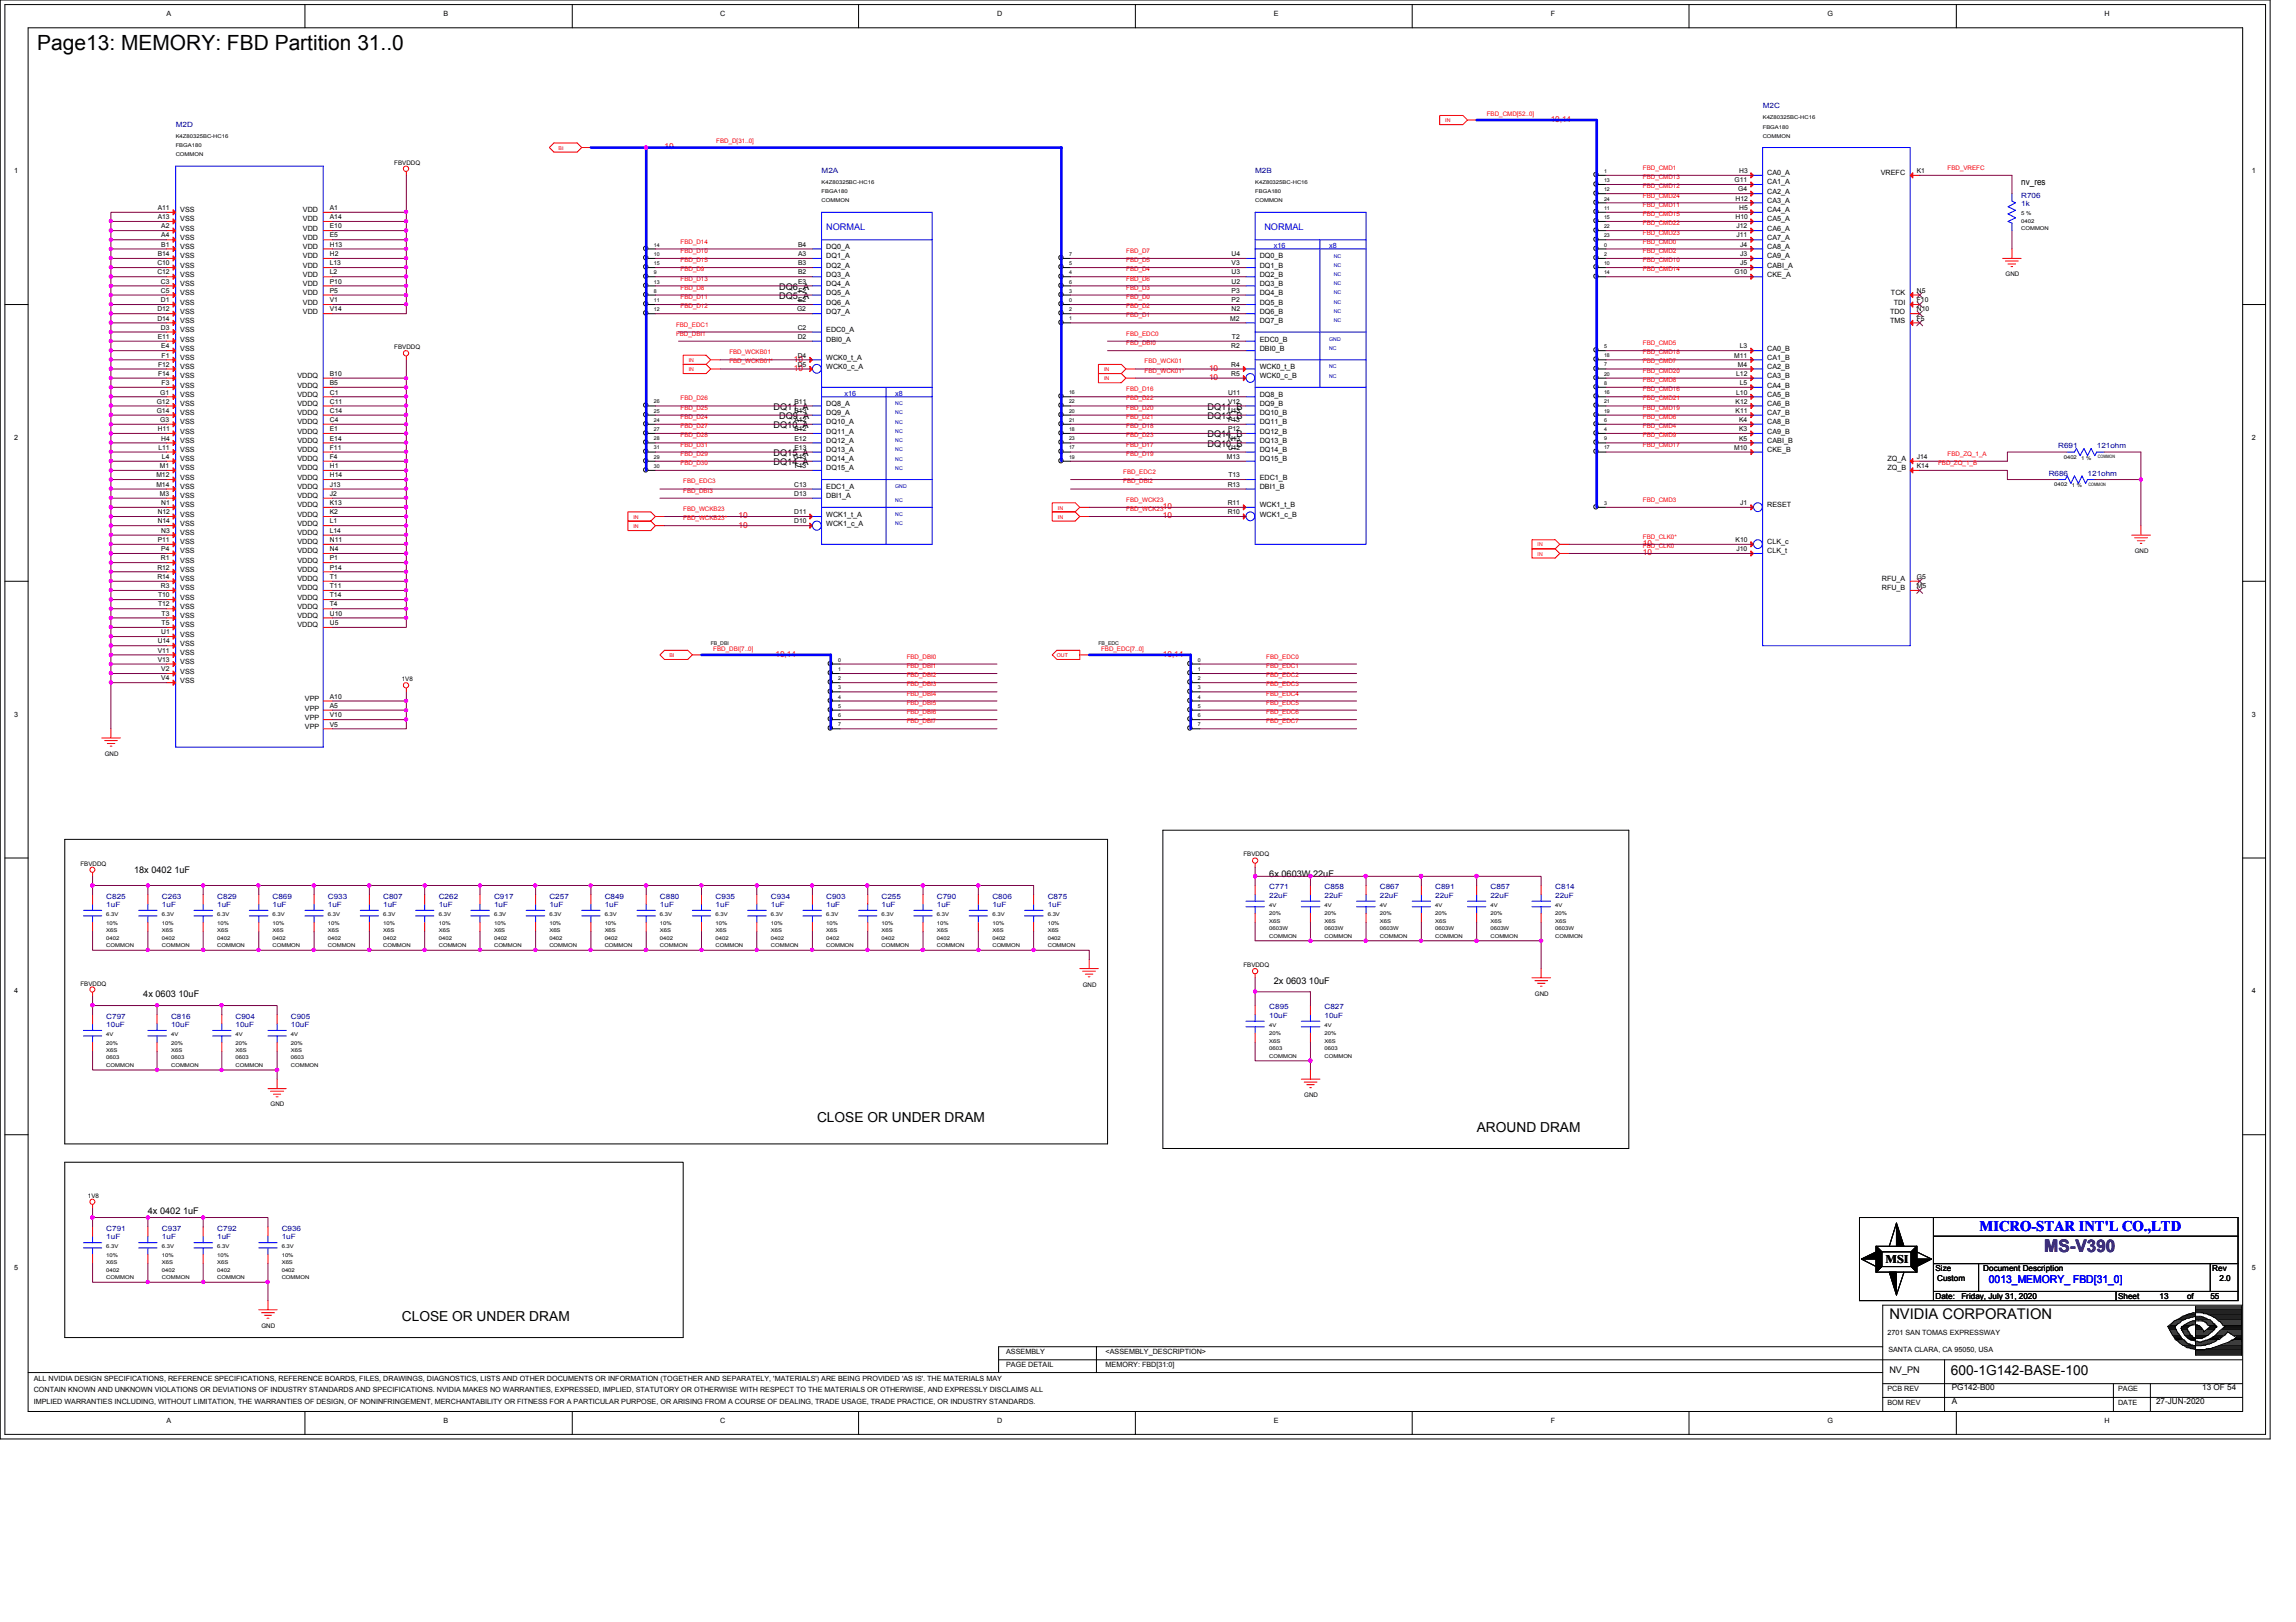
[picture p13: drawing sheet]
<svg xmlns="http://www.w3.org/2000/svg" width="297mm" height="210mm" viewBox="0 0 297 210" stroke-linecap="round" stroke-linejoin="round" font-family="sans-serif">
<defs><g id="words">
<text font-size="2.7" x="4.8" y="6.5">Page13: MEMORY: FBD Partition 31..0</text>
<text font-size="2.2" fill="#400080" x="264.5" y="162.1">MS-V390</text>
<text font-size="1.9" fill="#00f" x="256.1" y="159.3">MICRO-STAR INT'L CO.,LTD</text>
<text font-size="1.9" x="244.4" y="170.7">NVIDIA CORPORATION</text>
<g font-size="1.8">
<text x="105.7" y="145.2">CLOSE OR UNDER DRAM</text>
<text x="191" y="146.4">AROUND DRAM</text>
<text x="52" y="170.9">CLOSE OR UNDER DRAM</text>
<text x="252.4" y="177.9">600-1G142-BASE-100</text>
</g>
<text font-size="1.5" x="243.9" y="163.4">MSI</text>
<text font-size="1.4" fill="#00f" x="257.3" y="166.1">0013_MEMORY_ FBD[31_0]</text>
<g font-size="1.2" fill="#00f">
<text x="106.9" y="29.8">NORMAL</text>
<text x="163.6" y="29.8">NORMAL</text>
</g>
<g font-size="1.2">
<text x="261.5" y="24">nv_res</text>
<text x="100.8" y="38.7">DQ5_A</text>
<text x="100.8" y="37.5">DQ6_A</text>
<text x="100.1" y="53">DQ11_A</text>
<text x="156.2" y="53">DQ11_B</text>
<text x="100.1" y="59">DQ15_A</text>
<text x="100.1" y="55.4">DQ10_A</text>
<text x="100.8" y="54.2">DQ9_A</text>
<text x="156.2" y="57.8">DQ10_B</text>
<text x="156.2" y="56.6">DQ14_B</text>
<text x="156.2" y="54.2">DQ13_B</text>
<text x="100.1" y="60.2">DQ14_A</text>
<text x="17.4" y="112.9">18x 0402 1uF</text>
<text x="164.2" y="113.5">6x 0603W 22uF</text>
<text x="18.5" y="129.1">4x 0603 10uF</text>
<text x="164.8" y="127.3">2x 0603 10uF</text>
<text x="19.1" y="157.1">4x 0402 1uF</text>
<text x="244.4" y="177.7">NV_PN</text>
</g>
<g font-size="1.1" fill="#f00">
<text x="200.6" y="15.8">10,14</text>
<text x="86" y="19.3">10</text>
<text x="102.7" y="46.8">10</text>
<text x="102.7" y="48">10</text>
<text x="156.4" y="49.2">10</text>
<text x="156.4" y="48">10</text>
<text x="150.4" y="65.9">10</text>
<text x="95.5" y="68.3">10</text>
<text x="95.5" y="67.1">10</text>
<text x="150.4" y="67.1">10</text>
<text x="212.6" y="71.9">10</text>
<text x="212.6" y="70.7">10</text>
<text x="100.3" y="85">10,14</text>
<text x="150.4" y="85">10,14</text>
</g>
<g font-size="1.1">
<text x="250.4" y="164.5">Size</text>
<text x="250.6" y="165.7">Custom</text>
<text x="256.6" y="164.5">Document Description</text>
<text x="286.2" y="164.5">Rev</text>
<text x="287.1" y="165.7">2.0</text>
<text x="250.4" y="168.1">Date:</text>
<text x="253.7" y="168.1">Friday, July 31, 2020</text>
<text x="274" y="168.1">Sheet</text>
<text x="279.4" y="168.1">13</text>
<text x="283" y="168.1">of</text>
<text x="286" y="168.1">55</text>
<text x="252.5" y="179.9">PG142-B00</text>
<text x="284.9" y="179.9">13 OF 54</text>
<text x="252.5" y="181.7">A</text>
<text x="278.9" y="181.7">27-JUN-2020</text>
</g>
<g font-size=".9">
<text x="21.5" y="2">A</text>
<text x="57.4" y="2">B</text>
<text x="93.2" y="2">C</text>
<text x="129" y="2">D</text>
<text x="164.8" y="2">E</text>
<text x="200.6" y="2">F</text>
<text x="236.4" y="2">G</text>
<text x="272.2" y="2">H</text>
<text x="1.8" y="22.4">1</text>
<text x="224.4" y="23.6">G11</text>
<text x="225" y="22.4">H3</text>
<text x="228.6" y="23.9">CA1_A</text>
<text x="228.6" y="22.7">CA0_A</text>
<text x="243.3" y="22.7">VREFC</text>
<text x="248" y="22.4">K1</text>
<text x="291.3" y="22.4">1</text>
<text x="20.4" y="28.4">A13</text>
<text x="20.4" y="27.2">A11</text>
<text x="20.9" y="29.5">A2</text>
<text x="23.3" y="29.8">VSS</text>
<text x="23.3" y="28.7">VSS</text>
<text x="23.3" y="27.5">VSS</text>
<text x="39.2" y="29.8">VDD</text>
<text x="39.2" y="28.7">VDD</text>
<text x="39.2" y="27.5">VDD</text>
<text x="42.7" y="29.5">E10</text>
<text x="42.7" y="28.4">A14</text>
<text x="42.7" y="27.2">A1</text>
<text x="224.5" y="28.4">H10</text>
<text x="224.5" y="26">H12</text>
<text x="224.7" y="29.5">J12</text>
<text x="224.9" y="24.8">G4</text>
<text x="225" y="27.2">H5</text>
<text x="228.6" y="29.8">CA6_A</text>
<text x="228.6" y="28.7">CA5_A</text>
<text x="228.6" y="27.5">CA4_A</text>
<text x="228.6" y="26.3">CA3_A</text>
<text x="228.6" y="25.1">CA2_A</text>
<text x="20.4" y="35.5">C12</text>
<text x="20.4" y="34.3">C10</text>
<text x="20.4" y="33.1">B14</text>
<text x="20.9" y="31.9">B1</text>
<text x="20.9" y="30.7">A4</text>
<text x="23.3" y="35.8">VSS</text>
<text x="23.3" y="34.6">VSS</text>
<text x="23.3" y="33.4">VSS</text>
<text x="23.3" y="32.3">VSS</text>
<text x="23.3" y="31">VSS</text>
<text x="39.2" y="35.8">VDD</text>
<text x="39.2" y="34.6">VDD</text>
<text x="39.2" y="33.4">VDD</text>
<text x="39.2" y="32.3">VDD</text>
<text x="39.2" y="31">VDD</text>
<text x="42.7" y="35.5">L2</text>
<text x="42.7" y="34.3">L13</text>
<text x="42.7" y="33.1">H2</text>
<text x="42.7" y="31.9">H13</text>
<text x="42.7" y="30.7">E5</text>
<text x="103.2" y="35.5">B2</text>
<text x="103.2" y="34.3">B3</text>
<text x="103.2" y="33.1">A3</text>
<text x="103.2" y="31.9">B4</text>
<text x="106.9" y="35.8">DQ3_A</text>
<text x="106.9" y="34.6">DQ2_A</text>
<text x="106.9" y="33.4">DQ1_A</text>
<text x="106.9" y="32.3">DQ0_A</text>
<text x="159.3" y="35.5">U3</text>
<text x="159.3" y="34.3">V3</text>
<text x="159.3" y="33.1">U4</text>
<text x="163" y="35.8">DQ2_B</text>
<text x="163" y="34.6">DQ1_B</text>
<text x="163" y="33.4">DQ0_B</text>
<text x="224.4" y="35.5">G10</text>
<text x="224.7" y="30.7">J11</text>
<text x="225.1" y="34.3">J5</text>
<text x="225.1" y="33.1">J3</text>
<text x="225.1" y="31.9">J4</text>
<text x="228.6" y="35.8">CKE_A</text>
<text x="228.6" y="34.6">CABI_A</text>
<text x="228.6" y="33.4">CA9_A</text>
<text x="228.6" y="32.3">CA8_A</text>
<text x="228.6" y="31">CA7_A</text>
<text x="20.4" y="41.5">D14</text>
<text x="20.4" y="40.3">D12</text>
<text x="20.8" y="39.1">D1</text>
<text x="20.8" y="37.9">C5</text>
<text x="20.8" y="36.7">C3</text>
<text x="23.3" y="41.8">VSS</text>
<text x="23.3" y="40.6">VSS</text>
<text x="23.3" y="39.4">VSS</text>
<text x="23.3" y="38.2">VSS</text>
<text x="23.3" y="37">VSS</text>
<text x="39.2" y="40.6">VDD</text>
<text x="39.2" y="39.4">VDD</text>
<text x="39.2" y="38.2">VDD</text>
<text x="39.2" y="37">VDD</text>
<text x="42.7" y="40.3">V14</text>
<text x="42.7" y="39.1">V1</text>
<text x="42.7" y="37.9">P5</text>
<text x="42.7" y="36.7">P10</text>
<text x="103.1" y="40.3">G2</text>
<text x="103.2" y="39.1">E2</text>
<text x="103.2" y="36.7">E3</text>
<text x="103.3" y="37.9">F2</text>
<text x="106.9" y="40.6">DQ7_A</text>
<text x="106.9" y="39.4">DQ6_A</text>
<text x="106.9" y="38.2">DQ5_A</text>
<text x="106.9" y="37">DQ4_A</text>
<text x="159.2" y="41.5">M2</text>
<text x="159.3" y="40.3">N2</text>
<text x="159.3" y="39.1">P2</text>
<text x="159.3" y="37.9">P3</text>
<text x="159.3" y="36.7">U2</text>
<text x="163" y="41.8">DQ7_B</text>
<text x="163" y="40.6">DQ6_B</text>
<text x="163" y="39.4">DQ5_B</text>
<text x="163" y="38.2">DQ4_B</text>
<text x="163" y="37">DQ3_B</text>
<text x="244.5" y="41.8">TMS</text>
<text x="244.5" y="40.6">TDO</text>
<text x="244.6" y="38.2">TCK</text>
<text x="245" y="39.4">TDI</text>
<text x="248" y="41.5">F5</text>
<text x="248" y="40.3">N10</text>
<text x="248" y="39.1">F10</text>
<text x="248" y="37.9">N5</text>
<text x="20.4" y="43.9">E11</text>
<text x="20.4" y="47.5">F12</text>
<text x="20.8" y="42.7">D3</text>
<text x="20.9" y="45.1">E4</text>
<text x="20.9" y="46.3">F1</text>
<text x="23.3" y="47.8">VSS</text>
<text x="23.3" y="46.6">VSS</text>
<text x="23.3" y="45.4">VSS</text>
<text x="23.3" y="44.2">VSS</text>
<text x="23.3" y="43">VSS</text>
<text x="103.2" y="47.5">D5</text>
<text x="103.2" y="46.3">D4</text>
<text x="103.2" y="43.9">D2</text>
<text x="103.2" y="42.7">C2</text>
<text x="106.9" y="47.8">WCK0_c_A</text>
<text x="106.9" y="46.6">WCK0_t_A</text>
<text x="106.9" y="44.2">DBI0_A</text>
<text x="106.9" y="43">EDC0_A</text>
<text x="159.3" y="47.5">R4</text>
<text x="159.3" y="45.1">R2</text>
<text x="159.4" y="43.9">T2</text>
<text x="163" y="47.8">WCK0_t_B</text>
<text x="163" y="45.4">DBI0_B</text>
<text x="163" y="44.2">EDC0_B</text>
<text x="224.4" y="46.3">M11</text>
<text x="224.8" y="47.5">M4</text>
<text x="225.1" y="45.1">L3</text>
<text x="228.6" y="47.8">CA2_B</text>
<text x="228.6" y="46.6">CA1_B</text>
<text x="228.6" y="45.4">CA0_B</text>
<text x="20.3" y="53.4">G14</text>
<text x="20.3" y="52.2">G12</text>
<text x="20.4" y="48.6">F14</text>
<text x="20.7" y="51.1">G1</text>
<text x="20.9" y="49.8">F3</text>
<text x="23.3" y="53.7">VSS</text>
<text x="23.3" y="52.5">VSS</text>
<text x="23.3" y="51.4">VSS</text>
<text x="23.3" y="50.2">VSS</text>
<text x="23.3" y="48.9">VSS</text>
<text x="38.5" y="53.7">VDDQ</text>
<text x="38.5" y="52.5">VDDQ</text>
<text x="38.5" y="51.4">VDDQ</text>
<text x="38.5" y="50.2">VDDQ</text>
<text x="38.5" y="48.9">VDDQ</text>
<text x="42.7" y="53.4">C14</text>
<text x="42.7" y="52.2">C11</text>
<text x="42.7" y="51.1">C1</text>
<text x="42.7" y="49.8">B5</text>
<text x="42.7" y="48.6">B10</text>
<text x="102.8" y="53.4">B13</text>
<text x="102.8" y="52.2">B11</text>
<text x="106.9" y="53.7">DQ9_A</text>
<text x="106.9" y="52.5">DQ8_A</text>
<text x="158.9" y="53.4">U13</text>
<text x="158.9" y="52.2">V12</text>
<text x="158.9" y="51.1">U11</text>
<text x="159.3" y="48.6">R5</text>
<text x="163" y="53.7">DQ10_B</text>
<text x="163" y="52.5">DQ9_B</text>
<text x="163" y="51.4">DQ8_B</text>
<text x="163" y="48.9">WCK0_c_B</text>
<text x="224.5" y="53.4">K11</text>
<text x="224.5" y="52.2">K12</text>
<text x="224.6" y="51.1">L10</text>
<text x="224.6" y="48.6">L12</text>
<text x="225.1" y="49.8">L5</text>
<text x="228.6" y="53.7">CA7_B</text>
<text x="228.6" y="52.5">CA6_B</text>
<text x="228.6" y="51.4">CA5_B</text>
<text x="228.6" y="50.2">CA4_B</text>
<text x="228.6" y="48.9">CA3_B</text>
<text x="1.8" y="56.9">2</text>
<text x="20.4" y="55.8">H11</text>
<text x="20.5" y="58.2">L11</text>
<text x="20.7" y="54.6">G3</text>
<text x="20.9" y="57">H4</text>
<text x="21" y="59.4">L4</text>
<text x="23.3" y="59.7">VSS</text>
<text x="23.3" y="58.5">VSS</text>
<text x="23.3" y="57.3">VSS</text>
<text x="23.3" y="56.1">VSS</text>
<text x="23.3" y="54.9">VSS</text>
<text x="38.5" y="59.7">VDDQ</text>
<text x="38.5" y="58.5">VDDQ</text>
<text x="38.5" y="57.3">VDDQ</text>
<text x="38.5" y="56.1">VDDQ</text>
<text x="38.5" y="54.9">VDDQ</text>
<text x="42.7" y="59.4">F4</text>
<text x="42.7" y="58.2">F11</text>
<text x="42.7" y="57">E14</text>
<text x="42.7" y="55.8">E1</text>
<text x="42.7" y="54.6">C4</text>
<text x="102.7" y="59.4">G13</text>
<text x="102.8" y="58.2">E13</text>
<text x="102.8" y="57">E12</text>
<text x="102.8" y="55.8">B12</text>
<text x="102.8" y="54.6">A12</text>
<text x="106.9" y="59.7">DQ14_A</text>
<text x="106.9" y="58.5">DQ13_A</text>
<text x="106.9" y="57.3">DQ12_A</text>
<text x="106.9" y="56.1">DQ11_A</text>
<text x="106.9" y="54.9">DQ10_A</text>
<text x="158.7" y="59.4">M13</text>
<text x="158.9" y="58.2">U12</text>
<text x="158.9" y="57">N13</text>
<text x="158.9" y="55.8">P12</text>
<text x="158.9" y="54.6">P13</text>
<text x="163" y="59.7">DQ15_B</text>
<text x="163" y="58.5">DQ14_B</text>
<text x="163" y="57.3">DQ13_B</text>
<text x="163" y="56.1">DQ12_B</text>
<text x="163" y="54.9">DQ11_B</text>
<text x="224.4" y="58.2">M10</text>
<text x="225" y="57">K5</text>
<text x="225" y="55.8">K3</text>
<text x="225" y="54.6">K4</text>
<text x="228.6" y="58.5">CKE_B</text>
<text x="228.6" y="57.3">CABI_B</text>
<text x="228.6" y="56.1">CA9_B</text>
<text x="228.6" y="54.9">CA8_B</text>
<text x="244.2" y="59.7">ZQ_A</text>
<text x="248" y="59.4">J14</text>
<text x="291.3" y="56.9">2</text>
<text x="20.2" y="63">M14</text>
<text x="20.2" y="61.8">M12</text>
<text x="20.7" y="64.2">M3</text>
<text x="20.7" y="60.6">M1</text>
<text x="20.9" y="65.4">N1</text>
<text x="23.3" y="65.7">VSS</text>
<text x="23.3" y="64.5">VSS</text>
<text x="23.3" y="63.3">VSS</text>
<text x="23.3" y="62.1">VSS</text>
<text x="23.3" y="60.9">VSS</text>
<text x="38.5" y="65.7">VDDQ</text>
<text x="38.5" y="64.5">VDDQ</text>
<text x="38.5" y="63.3">VDDQ</text>
<text x="38.5" y="62.1">VDDQ</text>
<text x="38.5" y="60.9">VDDQ</text>
<text x="42.7" y="65.4">K13</text>
<text x="42.7" y="64.2">J2</text>
<text x="42.7" y="63">J13</text>
<text x="42.7" y="61.8">H14</text>
<text x="42.7" y="60.6">H1</text>
<text x="102.7" y="64.2">D13</text>
<text x="102.7" y="63">C13</text>
<text x="102.8" y="60.6">F13</text>
<text x="106.9" y="64.5">DBI1_A</text>
<text x="106.9" y="63.3">EDC1_A</text>
<text x="106.9" y="60.9">DQ15_A</text>
<text x="158.8" y="65.4">R11</text>
<text x="158.8" y="63">R13</text>
<text x="158.9" y="61.8">T13</text>
<text x="163" y="65.7">WCK1_t_B</text>
<text x="163" y="63.3">DBI1_B</text>
<text x="163" y="62.1">EDC1_B</text>
<text x="225.1" y="65.4">J1</text>
<text x="228.6" y="65.7">RESET</text>
<text x="244.2" y="60.9">ZQ_B</text>
<text x="248" y="60.6">K14</text>
<text x="20.4" y="70.1">P11</text>
<text x="20.4" y="67.7">N14</text>
<text x="20.4" y="66.5">N12</text>
<text x="20.9" y="71.3">P4</text>
<text x="20.9" y="69">N3</text>
<text x="23.3" y="71.6">VSS</text>
<text x="23.3" y="70.4">VSS</text>
<text x="23.3" y="69.3">VSS</text>
<text x="23.3" y="68.1">VSS</text>
<text x="23.3" y="66.8">VSS</text>
<text x="38.5" y="71.6">VDDQ</text>
<text x="38.5" y="70.4">VDDQ</text>
<text x="38.5" y="69.3">VDDQ</text>
<text x="38.5" y="68.1">VDDQ</text>
<text x="38.5" y="66.8">VDDQ</text>
<text x="42.7" y="71.3">N4</text>
<text x="42.7" y="70.1">N11</text>
<text x="42.7" y="69">L14</text>
<text x="42.7" y="67.7">L1</text>
<text x="42.7" y="66.5">K2</text>
<text x="102.7" y="67.7">D10</text>
<text x="102.7" y="66.5">D11</text>
<text x="106.9" y="68.1">WCK1_c_A</text>
<text x="106.9" y="66.8">WCK1_t_A</text>
<text x="158.8" y="66.5">R10</text>
<text x="163" y="66.8">WCK1_c_B</text>
<text x="224.5" y="70.1">K10</text>
<text x="224.7" y="71.3">J10</text>
<text x="228.6" y="71.6">CLK_t</text>
<text x="228.6" y="70.4">CLK_c</text>
<text x="20.4" y="74.9">R14</text>
<text x="20.4" y="73.7">R12</text>
<text x="20.4" y="77.3">T10</text>
<text x="20.8" y="76.1">R3</text>
<text x="20.8" y="72.5">R1</text>
<text x="23.3" y="77.6">VSS</text>
<text x="23.3" y="76.4">VSS</text>
<text x="23.3" y="75.2">VSS</text>
<text x="23.3" y="74">VSS</text>
<text x="23.3" y="72.8">VSS</text>
<text x="38.5" y="77.6">VDDQ</text>
<text x="38.5" y="76.4">VDDQ</text>
<text x="38.5" y="75.2">VDDQ</text>
<text x="38.5" y="74">VDDQ</text>
<text x="38.5" y="72.8">VDDQ</text>
<text x="42.7" y="77.3">T14</text>
<text x="42.7" y="76.1">T11</text>
<text x="42.7" y="74.9">T1</text>
<text x="42.7" y="73.7">P14</text>
<text x="42.7" y="72.5">P1</text>
<text x="243.5" y="76.4">RFU_B</text>
<text x="243.5" y="75.2">RFU_A</text>
<text x="248" y="76.1">M5</text>
<text x="248" y="74.9">G5</text>
<text x="20.4" y="83.3">U14</text>
<text x="20.4" y="78.5">T12</text>
<text x="20.9" y="82.1">U1</text>
<text x="20.9" y="80.9">T5</text>
<text x="20.9" y="79.7">T3</text>
<text x="23.3" y="83.6">VSS</text>
<text x="23.3" y="82.4">VSS</text>
<text x="23.3" y="81.2">VSS</text>
<text x="23.3" y="80">VSS</text>
<text x="23.3" y="78.8">VSS</text>
<text x="38.5" y="81.2">VDDQ</text>
<text x="38.5" y="80">VDDQ</text>
<text x="38.5" y="78.8">VDDQ</text>
<text x="42.7" y="80.9">U5</text>
<text x="42.7" y="79.7">U10</text>
<text x="42.7" y="78.5">T4</text>
<text x="20.4" y="85.6">V13</text>
<text x="20.4" y="84.5">V11</text>
<text x="20.9" y="88.1">V4</text>
<text x="20.9" y="86.9">V2</text>
<text x="23.3" y="88.3">VSS</text>
<text x="23.3" y="87.2">VSS</text>
<text x="23.3" y="86">VSS</text>
<text x="23.3" y="84.8">VSS</text>
<text x="1.8" y="92.8">3</text>
<text x="39.5" y="94.3">VPP</text>
<text x="39.5" y="93.1">VPP</text>
<text x="39.5" y="91.9">VPP</text>
<text x="39.5" y="90.7">VPP</text>
<text x="42.7" y="94">V5</text>
<text x="42.7" y="92.8">V10</text>
<text x="42.7" y="91.6">A5</text>
<text x="42.7" y="90.4">A10</text>
<text x="291.3" y="92.8">3</text>
<text x="1.8" y="128.6">4</text>
<text x="291.3" y="128.6">4</text>
<text x="1.8" y="164.4">5</text>
<text x="291.3" y="164.4">5</text>
<text x="244.2" y="172.8">2701 SAN TOMAS EXPRESSWAY</text>
<text x="4.4" y="178.7">ALL NVIDIA DESIGN SPECIFICATIONS, REFERENCE SPECIFICATIONS, REFERENCE BOARDS, FILES, DRAWINGS, DIAGNOSTICS, LISTS AND OTHER DOCUMENTS OR INFORMATION (TOGETHER AND SEPARATELY, 'MATERIALS') ARE BEING PROVIDED 'AS IS'. THE MATERIALS MAY</text>
<text x="130.2" y="177">PAGE DETAIL</text>
<text x="130.2" y="175.3">ASSEMBLY</text>
<text x="143" y="175.3">&lt;ASSEMBLY_DESCRIPTION&gt;</text>
<text x="143" y="177">MEMORY: FBD[31:0]</text>
<text x="244.3" y="174.9">SANTA CLARA, CA 95050, USA</text>
<text x="4.4" y="180.2">CONTAIN KNOWN AND UNKNOWN VIOLATIONS OR DEVIATIONS OF INDUSTRY STANDARDS AND SPECIFICATIONS. NVIDIA MAKES NO WARRANTIES, EXPRESSED, IMPLIED, STATUTORY OR OTHERWISE WITH RESPECT TO THE MATERIALS OR OTHERWISE, AND EXPRESSLY DISCLAIMS ALL</text>
<text x="4.4" y="181.7">IMPLIED WARRANTIES INCLUDING, WITHOUT LIMITATION, THE WARRANTIES OF DESIGN, OF NONINFRINGEMENT, MERCHANTABILITY OR FITNESS FOR A PARTICULAR PURPOSE, OR ARISING FROM A COURSE OF DEALING, TRADE USAGE, TRADE PRACTICE, OR INDUSTRY STANDARDS.</text>
<text x="21.5" y="184.1">A</text>
<text x="57.4" y="184.1">B</text>
<text x="93.2" y="184.1">C</text>
<text x="129" y="184.1">D</text>
<text x="164.8" y="184.1">E</text>
<text x="200.6" y="184.1">F</text>
<text x="236.4" y="184.1">G</text>
<text x="244.2" y="181.8">BOM REV</text>
<text x="244.2" y="180">PCB REV</text>
<text x="272.2" y="184.1">H</text>
<text x="274" y="180">PAGE</text>
<text x="274" y="181.8">DATE</text>
</g>
<g font-size=".9" fill="#000080">
<text x="22.7" y="16.4">M2D</text>
<text x="228" y="14">M2C</text>
<text x="106.3" y="22.4">M2A</text>
<text x="162.4" y="22.4">M2B</text>
<text x="261.5" y="26.6">1k</text>
<text x="261.5" y="25.6">R706</text>
<text x="266.3" y="58">R691</text>
<text x="271.3" y="58">121ohm</text>
<text x="265" y="61.6">R686</text>
<text x="270.1" y="61.6">121ohm</text>
<text x="13.8" y="117.3">1uF</text>
<text x="13.8" y="116.3">C825</text>
<text x="21" y="117.3">1uF</text>
<text x="21" y="116.3">C263</text>
<text x="28.1" y="117.3">1uF</text>
<text x="28.1" y="116.3">C829</text>
<text x="35.3" y="117.3">1uF</text>
<text x="35.3" y="116.3">C869</text>
<text x="42.4" y="117.3">1uF</text>
<text x="42.4" y="116.3">C933</text>
<text x="49.6" y="117.3">1uF</text>
<text x="49.6" y="116.3">C807</text>
<text x="56.8" y="117.3">1uF</text>
<text x="56.8" y="116.3">C262</text>
<text x="63.9" y="117.3">1uF</text>
<text x="63.9" y="116.3">C917</text>
<text x="71.1" y="117.3">1uF</text>
<text x="71.1" y="116.3">C257</text>
<text x="78.2" y="117.3">1uF</text>
<text x="78.2" y="116.3">C849</text>
<text x="85.4" y="117.3">1uF</text>
<text x="85.4" y="116.3">C880</text>
<text x="92.6" y="117.3">1uF</text>
<text x="92.6" y="116.3">C935</text>
<text x="99.7" y="117.3">1uF</text>
<text x="99.7" y="116.3">C934</text>
<text x="106.9" y="117.3">1uF</text>
<text x="106.9" y="116.3">C903</text>
<text x="114" y="117.3">1uF</text>
<text x="114" y="116.3">C255</text>
<text x="121.2" y="117.3">1uF</text>
<text x="121.2" y="116.3">C790</text>
<text x="128.4" y="117.3">1uF</text>
<text x="128.4" y="116.3">C806</text>
<text x="135.5" y="117.3">1uF</text>
<text x="135.5" y="116.3">C875</text>
<text x="164.2" y="116.2">22uF</text>
<text x="164.2" y="115.1">C771</text>
<text x="171.4" y="116.2">22uF</text>
<text x="171.4" y="115.1">C858</text>
<text x="178.5" y="116.2">22uF</text>
<text x="178.5" y="115.1">C867</text>
<text x="185.7" y="116.2">22uF</text>
<text x="185.7" y="115.1">C891</text>
<text x="192.8" y="116.2">22uF</text>
<text x="192.8" y="115.1">C857</text>
<text x="201.2" y="116.2">22uF</text>
<text x="201.2" y="115.1">C814</text>
<text x="13.8" y="131.8">C797</text>
<text x="22.1" y="131.8">C816</text>
<text x="30.5" y="131.8">C904</text>
<text x="37.6" y="131.8">C905</text>
<text x="164.2" y="130.6">C895</text>
<text x="164.2" y="131.7">10uF</text>
<text x="171.4" y="131.7">10uF</text>
<text x="171.4" y="130.6">C827</text>
<text x="13.8" y="132.9">10uF</text>
<text x="22.1" y="132.9">10uF</text>
<text x="30.5" y="132.9">10uF</text>
<text x="37.6" y="132.9">10uF</text>
<text x="13.8" y="160.4">1uF</text>
<text x="13.8" y="159.3">C791</text>
<text x="21" y="160.4">1uF</text>
<text x="21" y="159.3">C937</text>
<text x="28.1" y="160.4">1uF</text>
<text x="28.1" y="159.3">C792</text>
<text x="36.4" y="160.4">1uF</text>
<text x="36.4" y="159.3">C936</text>
</g>
<g font-size=".9" fill="#00f">
<text x="164.8" y="32.1">x16</text>
<text x="172" y="32.1">x8</text>
<text x="109.3" y="51.2">x16</text>
<text x="115.8" y="51.2">x8</text>
</g>
<g font-size=".8" fill="#f00">
<text x="192.4" y="15">FBD_CMD[52..0]</text>
<text x="92.7" y="18.5">FBD_D[31..0]</text>
<text x="212.6" y="23.2">FBD_CMD13</text>
<text x="212.6" y="22">FBD_CMD1</text>
<text x="252" y="22">FBD_VREFC</text>
<text x="212.6" y="26.8">FBD_CMD11</text>
<text x="212.6" y="24.4">FBD_CMD12</text>
<text x="212.6" y="27.9">FBD_CMD15</text>
<text x="212.6" y="29.1">FBD_CMD22</text>
<text x="212.6" y="25.6">FBD_CMD24</text>
<text x="88.1" y="32.7">FBD_D10</text>
<text x="88.1" y="31.5">FBD_D14</text>
<text x="88.1" y="33.9">FBD_D15</text>
<text x="88.1" y="35.1">FBD_D9</text>
<text x="145.7" y="35.1">FBD_D4</text>
<text x="145.7" y="33.9">FBD_D5</text>
<text x="145.7" y="32.7">FBD_D7</text>
<text x="212.6" y="31.5">FBD_CMD0</text>
<text x="212.6" y="33.9">FBD_CMD10</text>
<text x="212.6" y="35.1">FBD_CMD14</text>
<text x="212.6" y="30.4">FBD_CMD23</text>
<text x="212.6" y="32.7">FBD_CMD2</text>
<text x="88.1" y="38.7">FBD_D11</text>
<text x="88.1" y="39.9">FBD_D12</text>
<text x="88.1" y="36.3">FBD_D13</text>
<text x="88.1" y="37.5">FBD_D8</text>
<text x="145.7" y="38.7">FBD_D0</text>
<text x="145.7" y="41.1">FBD_D1</text>
<text x="145.7" y="39.9">FBD_D2</text>
<text x="145.7" y="37.5">FBD_D3</text>
<text x="145.7" y="36.3">FBD_D6</text>
<text x="87.5" y="43.5">FBD_DBI1</text>
<text x="87.5" y="42.3">FBD_EDC1</text>
<text x="94.4" y="45.8">FBD_WCKB01</text>
<text x="94.4" y="47">FBD_WCKB01*</text>
<text x="145.7" y="44.7">FBD_DBI0</text>
<text x="145.7" y="43.5">FBD_EDC0</text>
<text x="148.1" y="47">FBD_WCK01</text>
<text x="212.6" y="45.8">FBD_CMD18</text>
<text x="212.6" y="44.7">FBD_CMD5</text>
<text x="212.6" y="47">FBD_CMD7</text>
<text x="88.1" y="53">FBD_D25</text>
<text x="88.1" y="51.8">FBD_D26</text>
<text x="145.7" y="50.6">FBD_D16</text>
<text x="145.7" y="53">FBD_D20</text>
<text x="145.7" y="51.8">FBD_D22</text>
<text x="148.1" y="48.3">FBD_WCK01*</text>
<text x="212.6" y="50.6">FBD_CMD16</text>
<text x="212.6" y="53">FBD_CMD19</text>
<text x="212.6" y="48.3">FBD_CMD20</text>
<text x="212.6" y="51.8">FBD_CMD21</text>
<text x="212.6" y="49.4">FBD_CMD8</text>
<text x="88.1" y="54.2">FBD_D24</text>
<text x="88.1" y="55.4">FBD_D27</text>
<text x="88.1" y="56.6">FBD_D28</text>
<text x="88.1" y="59">FBD_D29</text>
<text x="88.1" y="57.8">FBD_D31</text>
<text x="145.7" y="57.8">FBD_D17</text>
<text x="145.7" y="55.4">FBD_D18</text>
<text x="145.7" y="59">FBD_D19</text>
<text x="145.7" y="54.2">FBD_D21</text>
<text x="145.7" y="56.6">FBD_D23</text>
<text x="212.6" y="57.8">FBD_CMD17</text>
<text x="212.6" y="55.4">FBD_CMD4</text>
<text x="212.6" y="54.2">FBD_CMD6</text>
<text x="212.6" y="56.6">FBD_CMD9</text>
<text x="252" y="59">FBD_ZQ_1_A</text>
<text x="88.1" y="60.2">FBD_D30</text>
<text x="88.4" y="63.8">FBD_DBI3</text>
<text x="88.4" y="62.6">FBD_EDC3</text>
<text x="145.3" y="62.6">FBD_DBI2</text>
<text x="145.3" y="61.4">FBD_EDC2</text>
<text x="145.7" y="64.9">FBD_WCK23</text>
<text x="212.6" y="64.9">FBD_CMD3</text>
<text x="250.7" y="60.2">FBD_ZQ_1_B</text>
<text x="88.4" y="66.2">FBD_WCKB23</text>
<text x="88.4" y="67.4">FBD_WCKB23*</text>
<text x="145.7" y="66.2">FBD_WCK23*</text>
<text x="212.6" y="70.9">FBD_CLK0</text>
<text x="212.6" y="69.7">FBD_CLK0*</text>
<text x="92.3" y="84.2">FBD_DBI[7..0]</text>
<text x="117.3" y="85.3">FBD_DBI0</text>
<text x="117.3" y="86.4">FBD_DBI1</text>
<text x="117.3" y="87.6">FBD_DBI2</text>
<text x="117.3" y="88.8">FBD_DBI3</text>
<text x="142.4" y="84.2">FBD_EDC[7..0]</text>
<text x="163.8" y="85.3">FBD_EDC0</text>
<text x="163.8" y="86.4">FBD_EDC1</text>
<text x="163.8" y="87.6">FBD_EDC2</text>
<text x="163.8" y="88.8">FBD_EDC3</text>
<text x="117.3" y="90">FBD_DBI4</text>
<text x="117.3" y="91.2">FBD_DBI5</text>
<text x="117.3" y="92.4">FBD_DBI6</text>
<text x="117.3" y="93.6">FBD_DBI7</text>
<text x="163.8" y="90">FBD_EDC4</text>
<text x="163.8" y="91.2">FBD_EDC5</text>
<text x="163.8" y="92.4">FBD_EDC6</text>
<text x="163.8" y="93.6">FBD_EDC7</text>
</g>
<g font-size=".8">
<text x="51" y="21.3">FBVDDQ</text>
<text x="259.5" y="35.7">GND</text>
<text x="51" y="45.2">FBVDDQ</text>
<text x="276.2" y="71.5">GND</text>
<text x="52" y="88.1">1V8</text>
<text x="13.5" y="97.8">GND</text>
<text x="10.4" y="112">FBVDDQ</text>
<text x="160.9" y="110.8">FBVDDQ</text>
<text x="160.9" y="125.1">FBVDDQ</text>
<text x="10.4" y="127.6">FBVDDQ</text>
<text x="140.1" y="127.7">GND</text>
<text x="198.6" y="128.9">GND</text>
<text x="35" y="143.2">GND</text>
<text x="168.7" y="142">GND</text>
<text x="11.4" y="155">1V8</text>
<text x="33.8" y="171.8">GND</text>
</g>
<g font-size=".7">
<text x="22.7" y="17.8">K4Z80325BC-HC16</text>
<text x="228" y="16.6">FBGA180</text>
<text x="228" y="17.8">COMMON</text>
<text x="228" y="15.5">K4Z80325BC-HC16</text>
<text x="22.7" y="20.2">COMMON</text>
<text x="22.7" y="19">FBGA180</text>
<text x="106.3" y="23.8">K4Z80325BC-HC16</text>
<text x="162.4" y="23.8">K4Z80325BC-HC16</text>
<text x="207.5" y="23.5">13</text>
<text x="207.5" y="22.4">1</text>
<text x="106.3" y="25">FBGA180</text>
<text x="106.3" y="26.2">COMMON</text>
<text x="162.4" y="26.2">COMMON</text>
<text x="162.4" y="25">FBGA180</text>
<text x="207.5" y="29.5">22</text>
<text x="207.5" y="28.3">15</text>
<text x="207.5" y="27.1">11</text>
<text x="207.5" y="26">24</text>
<text x="207.5" y="24.8">12</text>
<text x="261.5" y="27.9">5 %</text>
<text x="261.5" y="28.8">0402</text>
<text x="261.5" y="29.8">COMMON</text>
<text x="84.6" y="35.5">9</text>
<text x="84.6" y="34.3">15</text>
<text x="84.6" y="33.1">10</text>
<text x="84.6" y="31.9">14</text>
<text x="138.3" y="35.5">4</text>
<text x="138.3" y="34.3">5</text>
<text x="138.3" y="33.1">7</text>
<text x="207.5" y="35.5">14</text>
<text x="207.5" y="34.3">10</text>
<text x="207.5" y="33.1">2</text>
<text x="207.5" y="31.9">0</text>
<text x="207.5" y="30.7">23</text>
<text x="84.6" y="40.3">12</text>
<text x="84.6" y="39.1">11</text>
<text x="84.6" y="37.9">8</text>
<text x="84.6" y="36.7">13</text>
<text x="138.3" y="41.4">1</text>
<text x="138.3" y="40.3">2</text>
<text x="138.3" y="39.1">0</text>
<text x="138.3" y="37.9">3</text>
<text x="138.3" y="36.7">6</text>
<text x="207.5" y="47.4">7</text>
<text x="207.5" y="46.2">18</text>
<text x="207.5" y="45">5</text>
<text x="84.6" y="53.4">25</text>
<text x="84.6" y="52.2">26</text>
<text x="138.3" y="53.4">20</text>
<text x="138.3" y="52.2">22</text>
<text x="138.3" y="51">16</text>
<text x="207.5" y="53.4">19</text>
<text x="207.5" y="52.2">21</text>
<text x="207.5" y="51">16</text>
<text x="207.5" y="49.8">8</text>
<text x="207.5" y="48.6">20</text>
<text x="84.6" y="59.4">29</text>
<text x="84.6" y="58.2">31</text>
<text x="84.6" y="57">28</text>
<text x="84.6" y="55.8">27</text>
<text x="84.6" y="54.6">24</text>
<text x="138.3" y="59.4">19</text>
<text x="138.3" y="58.2">17</text>
<text x="138.3" y="57">23</text>
<text x="138.3" y="55.8">18</text>
<text x="138.3" y="54.6">21</text>
<text x="207.5" y="58.2">17</text>
<text x="207.5" y="57">9</text>
<text x="207.5" y="55.8">4</text>
<text x="207.5" y="54.6">6</text>
<text x="267" y="59.4">0402</text>
<text x="269.2" y="59.5">1 %</text>
<text x="84.6" y="60.6">30</text>
<text x="207.5" y="65.3">3</text>
<text x="265.8" y="62.9">0402</text>
<text x="268.1" y="63.1">1 %</text>
<text x="91.9" y="83.5">FB_DBI</text>
<text x="142.1" y="83.5">FB_EDC</text>
<text x="108.5" y="89.2">3</text>
<text x="108.5" y="88">2</text>
<text x="108.5" y="86.8">1</text>
<text x="108.5" y="85.6">0</text>
<text x="155" y="89.2">3</text>
<text x="155" y="88">2</text>
<text x="155" y="86.8">1</text>
<text x="155" y="85.6">0</text>
<text x="108.5" y="94">7</text>
<text x="108.5" y="92.8">6</text>
<text x="108.5" y="91.6">5</text>
<text x="108.5" y="90.4">4</text>
<text x="155" y="94">7</text>
<text x="155" y="92.8">6</text>
<text x="155" y="91.6">5</text>
<text x="155" y="90.4">4</text>
<text x="13.8" y="118.6">6.3V</text>
<text x="13.8" y="119.7">10%</text>
<text x="21" y="118.6">6.3V</text>
<text x="21" y="119.7">10%</text>
<text x="28.1" y="118.6">6.3V</text>
<text x="28.1" y="119.7">10%</text>
<text x="35.3" y="118.6">6.3V</text>
<text x="35.3" y="119.7">10%</text>
<text x="42.4" y="118.6">6.3V</text>
<text x="42.4" y="119.7">10%</text>
<text x="49.6" y="118.6">6.3V</text>
<text x="49.6" y="119.7">10%</text>
<text x="56.8" y="118.6">6.3V</text>
<text x="56.8" y="119.7">10%</text>
<text x="63.9" y="119.7">10%</text>
<text x="63.9" y="118.6">6.3V</text>
<text x="71.1" y="118.6">6.3V</text>
<text x="71.1" y="119.7">10%</text>
<text x="78.2" y="118.6">6.3V</text>
<text x="78.2" y="119.7">10%</text>
<text x="85.4" y="118.6">6.3V</text>
<text x="85.4" y="119.7">10%</text>
<text x="92.6" y="118.6">6.3V</text>
<text x="92.6" y="119.7">10%</text>
<text x="99.7" y="118.6">6.3V</text>
<text x="99.7" y="119.7">10%</text>
<text x="106.9" y="118.6">6.3V</text>
<text x="106.9" y="119.7">10%</text>
<text x="114" y="118.6">6.3V</text>
<text x="114" y="119.7">10%</text>
<text x="121.2" y="118.6">6.3V</text>
<text x="121.2" y="119.7">10%</text>
<text x="128.4" y="119.7">10%</text>
<text x="128.4" y="118.6">6.3V</text>
<text x="135.5" y="119.7">10%</text>
<text x="135.5" y="118.6">6.3V</text>
<text x="164.2" y="118.4">20%</text>
<text x="164.2" y="117.4">4V</text>
<text x="164.2" y="119.4">X6S</text>
<text x="171.4" y="118.4">20%</text>
<text x="171.4" y="119.4">X6S</text>
<text x="171.4" y="117.4">4V</text>
<text x="178.5" y="117.4">4V</text>
<text x="178.5" y="119.4">X6S</text>
<text x="178.5" y="118.4">20%</text>
<text x="185.7" y="118.4">20%</text>
<text x="185.7" y="117.4">4V</text>
<text x="185.7" y="119.4">X6S</text>
<text x="192.8" y="118.4">20%</text>
<text x="192.8" y="117.4">4V</text>
<text x="192.8" y="119.4">X6S</text>
<text x="201.2" y="117.4">4V</text>
<text x="201.2" y="119.4">X6S</text>
<text x="201.2" y="118.4">20%</text>
<text x="13.8" y="120.6">X6S</text>
<text x="13.8" y="121.6">0402</text>
<text x="13.8" y="122.5">COMMON</text>
<text x="21" y="120.6">X6S</text>
<text x="21" y="121.6">0402</text>
<text x="21" y="122.5">COMMON</text>
<text x="28.1" y="120.6">X6S</text>
<text x="28.1" y="121.6">0402</text>
<text x="28.1" y="122.5">COMMON</text>
<text x="35.3" y="120.6">X6S</text>
<text x="35.3" y="121.6">0402</text>
<text x="35.3" y="122.5">COMMON</text>
<text x="42.4" y="120.6">X6S</text>
<text x="42.4" y="121.6">0402</text>
<text x="42.4" y="122.5">COMMON</text>
<text x="49.6" y="120.6">X6S</text>
<text x="49.6" y="121.6">0402</text>
<text x="49.6" y="122.5">COMMON</text>
<text x="56.8" y="120.6">X6S</text>
<text x="56.8" y="121.6">0402</text>
<text x="56.8" y="122.5">COMMON</text>
<text x="63.9" y="120.6">X6S</text>
<text x="63.9" y="121.6">0402</text>
<text x="63.9" y="122.5">COMMON</text>
<text x="71.1" y="120.6">X6S</text>
<text x="71.1" y="121.6">0402</text>
<text x="71.1" y="122.5">COMMON</text>
<text x="78.2" y="122.5">COMMON</text>
<text x="78.2" y="121.6">0402</text>
<text x="78.2" y="120.6">X6S</text>
<text x="85.4" y="122.5">COMMON</text>
<text x="85.4" y="121.6">0402</text>
<text x="85.4" y="120.6">X6S</text>
<text x="92.6" y="120.6">X6S</text>
<text x="92.6" y="121.6">0402</text>
<text x="92.6" y="122.5">COMMON</text>
<text x="99.7" y="120.6">X6S</text>
<text x="99.7" y="122.5">COMMON</text>
<text x="99.7" y="121.6">0402</text>
<text x="106.9" y="122.5">COMMON</text>
<text x="106.9" y="121.6">0402</text>
<text x="106.9" y="120.6">X6S</text>
<text x="114" y="120.6">X6S</text>
<text x="114" y="122.5">COMMON</text>
<text x="114" y="121.6">0402</text>
<text x="121.2" y="122.5">COMMON</text>
<text x="121.2" y="121.6">0402</text>
<text x="121.2" y="120.6">X6S</text>
<text x="128.4" y="120.6">X6S</text>
<text x="128.4" y="121.6">0402</text>
<text x="128.4" y="122.5">COMMON</text>
<text x="135.5" y="122.5">COMMON</text>
<text x="135.5" y="121.6">0402</text>
<text x="135.5" y="120.6">X6S</text>
<text x="164.2" y="120.4">0603W</text>
<text x="164.2" y="121.3">COMMON</text>
<text x="171.4" y="120.4">0603W</text>
<text x="171.4" y="121.3">COMMON</text>
<text x="178.5" y="120.4">0603W</text>
<text x="178.5" y="121.3">COMMON</text>
<text x="185.7" y="120.4">0603W</text>
<text x="185.7" y="121.3">COMMON</text>
<text x="192.8" y="120.4">0603W</text>
<text x="192.8" y="121.3">COMMON</text>
<text x="201.2" y="121.3">COMMON</text>
<text x="201.2" y="120.4">0603W</text>
<text x="13.8" y="137.1">0603</text>
<text x="13.8" y="134.1">4V</text>
<text x="13.8" y="135.2">20%</text>
<text x="13.8" y="136.1">X6S</text>
<text x="22.1" y="134.1">4V</text>
<text x="22.1" y="135.2">20%</text>
<text x="22.1" y="136.1">X6S</text>
<text x="22.1" y="137.1">0603</text>
<text x="30.5" y="136.1">X6S</text>
<text x="30.5" y="134.1">4V</text>
<text x="30.5" y="135.2">20%</text>
<text x="30.5" y="137.1">0603</text>
<text x="37.6" y="135.2">20%</text>
<text x="37.6" y="137.1">0603</text>
<text x="37.6" y="136.1">X6S</text>
<text x="37.6" y="134.1">4V</text>
<text x="164.2" y="132.9">4V</text>
<text x="164.2" y="134">20%</text>
<text x="164.2" y="135">X6S</text>
<text x="164.2" y="135.9">0603</text>
<text x="164.2" y="136.9">COMMON</text>
<text x="171.4" y="134">20%</text>
<text x="171.4" y="135">X6S</text>
<text x="171.4" y="135.9">0603</text>
<text x="171.4" y="136.9">COMMON</text>
<text x="171.4" y="132.9">4V</text>
<text x="13.8" y="138">COMMON</text>
<text x="22.1" y="138">COMMON</text>
<text x="30.5" y="138">COMMON</text>
<text x="37.6" y="138">COMMON</text>
<text x="13.8" y="161.5">6.3V</text>
<text x="21" y="161.5">6.3V</text>
<text x="28.1" y="161.5">6.3V</text>
<text x="36.4" y="161.5">6.3V</text>
<text x="13.8" y="164.5">0402</text>
<text x="13.8" y="162.6">10%</text>
<text x="13.8" y="163.6">X6S</text>
<text x="13.8" y="165.5">COMMON</text>
<text x="21" y="164.5">0402</text>
<text x="21" y="162.6">10%</text>
<text x="21" y="163.6">X6S</text>
<text x="21" y="165.5">COMMON</text>
<text x="28.1" y="162.6">10%</text>
<text x="28.1" y="163.6">X6S</text>
<text x="28.1" y="164.5">0402</text>
<text x="28.1" y="165.5">COMMON</text>
<text x="36.4" y="163.6">X6S</text>
<text x="36.4" y="164.5">0402</text>
<text x="36.4" y="162.6">10%</text>
<text x="36.4" y="165.5">COMMON</text>
</g>
<g font-size=".7" fill="#f00">
<text x="187" y="15.8">IN</text>
<text x="72.3" y="19.4">BI</text>
<text x="89.1" y="46.8">IN</text>
<text x="89.1" y="48">IN</text>
<text x="142.8" y="49.2">IN</text>
<text x="142.8" y="48">IN</text>
<text x="136.9" y="66">IN</text>
<text x="82" y="68.3">IN</text>
<text x="82" y="67.1">IN</text>
<text x="136.9" y="67.1">IN</text>
<text x="198.9" y="71.9">IN</text>
<text x="198.9" y="70.7">IN</text>
<text x="86.6" y="85">BI</text>
<text x="136.7" y="85">OUT</text>
</g>
<g font-size=".7" fill="#00f">
<text x="172.5" y="35.7">NC</text>
<text x="172.5" y="34.5">NC</text>
<text x="172.5" y="33.4">NC</text>
<text x="172.5" y="38.1">NC</text>
<text x="172.5" y="41.7">NC</text>
<text x="172.5" y="39.3">NC</text>
<text x="172.5" y="40.5">NC</text>
<text x="172.5" y="36.9">NC</text>
<text x="172" y="47.7">NC</text>
<text x="172" y="45.3">NC</text>
<text x="172" y="44.1">GND</text>
<text x="115.8" y="53.6">NC</text>
<text x="115.8" y="52.5">NC</text>
<text x="172" y="48.9">NC</text>
<text x="115.8" y="54.8">NC</text>
<text x="115.8" y="58.4">NC</text>
<text x="115.8" y="57.2">NC</text>
<text x="115.8" y="59.6">NC</text>
<text x="115.8" y="56">NC</text>
<text x="115.8" y="65">NC</text>
<text x="115.8" y="60.8">NC</text>
<text x="115.8" y="63.2">GND</text>
<text x="115.8" y="66.8">NC</text>
<text x="115.8" y="67.9">NC</text>
</g>
<g font-size=".6">
<text x="271.4" y="59.3">COMMON</text>
<text x="270.2" y="62.9">COMMON</text>
</g>
</g></defs>
<g fill="none" stroke="#000" stroke-width=".13">
<path d="M0 0h293.7v186.2h-293.7zM.6 .6h292.5v185h-292.5zM3.6 3.6h286.5v179.1h-286.5zM39.4 .6v3M74 .6v3M111.1 .6v3M146.9 .6v3M182.7 .6v3M218.5 .6v3M253.1 .6v3M.6 39.4h3M83.6 39.4h1.2"/>
<path d="M83.6 38.2h1.2M83.6 37h1.2M83.6 35.8h1.2M83.6 34.6h1.2M83.6 33.4h1.2M83.6 32.2h1.2M137.3 39.4h1.2M137.3 38.2h1.2M137.3 37h1.2M137.3 35.8h1.2M137.3 34.6h1.2M137.3 33.4h1.2"/>
<path d="M206.6 35.8h1.2M206.6 34.6h1.2M206.6 33.4h1.2M206.6 32.2h1.2M206.6 31h1.2M206.6 29.8h1.2M206.6 28.7h1.2M206.6 27.5h1.2M206.6 26.2h1.2M206.6 25.1h1.2M206.6 23.9h1.2M206.6 22.7h1.2"/>
<path d="M290.1 39.4h3M83.6 59.7h1.2M83.6 58.5h1.2M83.6 57.3h1.2M83.6 56.1h1.2M83.6 54.9h1.2M83.6 53.7h1.2M83.6 52.5h1.2M83.6 40.6h1.2M137.3 59.7h1.2M137.3 58.5h1.2M137.3 57.3h1.2"/>
<path d="M137.3 56.1h1.2M137.3 54.9h1.2M137.3 53.7h1.2M137.3 52.5h1.2M137.3 51.3h1.2M137.3 41.8h1.2M137.3 40.6h1.2M206.6 58.5h1.2M206.6 57.3h1.2M206.6 56.1h1.2M206.6 54.9h1.2M206.6 53.7h1.2"/>
<path d="M206.6 52.5h1.2M206.6 51.3h1.2M206.6 50.1h1.2M206.6 48.9h1.2M206.6 47.7h1.2M206.6 46.6h1.2M206.6 45.4h1.2M.6 75.2h3M83.6 60.9h1.2M206.6 65.7h1.2M290.1 75.2h3M107.5 94.3h1.2"/>
<path d="M107.5 93.1h1.2M107.5 91.9h1.2M107.5 90.7h1.2M107.5 89.5h1.2M107.5 88.3h1.2M107.5 87.2h1.2M107.5 85.9h1.2M154 94.3h1.2M154 93.1h1.2M154 91.9h1.2M154 90.7h1.2M154 89.5h1.2"/>
<path d="M154 88.3h1.2M154 87.2h1.2M154 85.9h1.2M.6 111h3M8.4 108.6h134.9v39.4h-134.9zM150.4 107.4h60.3v41.2h-60.3zM290.1 111h3M.6 146.8h3M8.4 150.4h80v22.7h-80zM240.6 157.6h48.9v10.7h-48.9zM245.4 158.3l.9 3h-.9zM245.4 158.3l-1 3"/>
<path d="M250.1 160h39.4M250.1 157.6v10.7M290.1 146.8h3M3.6 177.6h240M129.2 176h160.9M141.8 174.3v3.3M240.8 162.9l1.9-.9v.9zM240.8 162.9l1.9 1M242.7 161.3h5.3v3.3h-5.3zM242.7 161.3l.7 .7v1.9l-.7 .7zM242.7 161.3l.7 .7M243.4 162h3.9v1.9h-3.9z"/>
<path d="M243.4 163.9l-.7 .7M243.6 174.3h-114.4v3.3M243.6 179.1h46.5M244.4 164.6h1v3zM246.3 164.6l-.9 3M247.3 163.9l.7 .7M248 161.3v3.3l-.7-.7v-1.9zM248 161.3l-.7 .7M248 162.9h1.9l-1.9 1zM248 162l1.9 .9M250.1 167.1h39.4M250.1 163.5h39.4"/>
<path d="M251.6 176v6.7M256 163.5v3.6M273.4 179.1v3.6M273.8 167.1v1.2M278.2 179.1v3.6M280.4 171.7h1M280.4 171.7l.3 .4M280.6 171.8h.8M280.6 171.9h.8M280.7 171.5h.8M280.7 172h.8M280.7 172.1h.8"/>
<path d="M280.7 172.1l.2 .4M280.8 171.4h.8M280.8 172.4h.8M280.8 172.2h.8M280.9 171.3h.9M280.9 172.5l.4 .6M280.9 172.5h.9M281 171.2h.9M281 171.2l-.6 .5M281 172.6h.9M281 172.8h.9M281.2 171.1h.9"/>
<path d="M281.2 172.8h.8M281.3 173.1l.1 .2 .9 .8 .3 .1M281.3 173h.8M281.3 173.1h.9M281.4 171.7v.1M281.4 171.8v.1M281.4 171.9l.1 .1M281.4 173.2h.9M281.5 171.5l-.1 .2M281.5 170.8h1M281.5 172v.1M281.5 172.1l.3 .4"/>
<path d="M281.5 173.3h.8M281.6 173.4h1M281.8 171.3l-.3 .2M281.8 170.7h.9M281.8 172.5l.1 .1M281.8 173.6h.9M281.9 172.6l.3 .6 .4 .2M281.9 173.7h1M282 170.6h.9M282.1 170.5h1.3M282.1 173.8h.8M282.2 170.9l-.4 .4"/>
<path d="M282.2 173.9h1.1M282.2 172.1h.9M282.2 172h.7M282.2 172.1l.1 .1M282.2 172v.1M282.2 171.9v.1M282.2 171.8l-.1 .1h.1M282.2 171.8h.9M282.2 171.9h.7M282.3 171.7h-.1v.1M282.3 174.1h1.3M282.3 172.4h.9"/>
<path d="M282.3 171.7h.9M282.5 170.3h1.5M282.5 172.5h.7M282.5 171.5h.9M282.6 174.2h1.4M282.6 172.8h.8M282.6 172.6h.7M282.6 172.8l.3 .3h1M282.6 174.2l.3 .2 1.1 .3M282.6 173.4l.3 .4M282.7 170.7l-.5 .2h-.8M282.7 170.2h1.3"/>
<path d="M282.7 172.8h.9M282.7 171.4h1.1M282.9 174.3h1.1M282.9 173h.8M282.9 170.6l-.2 .1M282.9 170.1h1.1M282.9 173.1l.2 .1h.9M282.9 170.1l-.6 .2-1 .6-.3 .3M282.9 173.8l.4 .1M282.9 171.3h1.1M283.1 174.4h.9M283.1 172.2h-.8l.3 .6"/>
<path d="M283.1 173.2l.3 .2 1.1 .3 .6-.1M283.1 172.2l.1 .2M283.2 171.7l-.3 .2 .2 .3M283.2 172.4l.1 .2M283.2 171.2h.8M283.3 172.6v.2h.3M283.3 173.9l.1 .2h.3a3 3 0 0 0 1.7 0M283.3 173.3h.7M283.4 170.5l-.5 .1M283.4 170h.6M283.4 170l-.5 .1M283.4 171.1h.6"/>
<path d="M283.6 174.5h.4M283.6 173.4h.4M283.6 172.8l.1 .2M283.7 173l.3 .2M284 171.7h.6M284 171.9h.9M284 172.2h1.1M284 172.4h2.2M284 174.7h6M284 170.3l-.6 .2M284 169.6h6M284 169.2h6"/>
<path d="M284 169.7h6M284 169.4h6M284 169.3h6M284 169.5h6M284 175.3h6M284 175.1h6M284 175h6M284 174.9h6M284 173.1h1.1M284 173h1.4M284 173.7h2.3M284 172.8h1.6"/>
<path d="M284 172.8h1.7M284 173.8h2.1M284 173.9h1.7M284 172.6h1.8M284 172.5h1.9M284 174.1h1.4M284 172.1h1M284 172h.9M284 171.8h.8M284 170.5h1.1M284 170.6h1.4M284 170.7h1.6"/>
<path d="M284 170.8h1.8M284 169h6v6.4h-6zM284 171.5h.4M284 174.7h1M284 170.3h.8l.3 .2M284.4 171.5l-.1-.1h-.6l-.5 .3M284.4 171.5h.1l.3 .3M284.8 169.9h5.2M284.8 171.8l.1 .2M284.9 170.9h1M284.9 172l.2 .2M285 169.9h-.4a1.7 1.7 0 0 0-1.2 .1"/>
<path d="M285 170.9h-.2a2.62 2.62 0 0 0-2.5 .8M285 170.9h.1M285 169.9l.1 .1h.4l.2 .1M285 169.9h.1M285 174.7h.1M285 170.9l.2 .2M285.1 173.1h-.1l-.1 .1h-.9M285.1 173.6h1.4M285.1 170.5l.4 .1 .1 .1M285.2 171.1h1M285.2 171.1l.3 .1 .1 .2 .3 .3M285.2 172.2h1.1"/>
<path d="M285.4 171.2h.9M285.4 170h4.6M285.4 173l-.3 .1M285.4 173h.1M285.5 173.4h1.3M285.5 172.1h.9M285.6 172.8l-.2 .2M285.6 171.3h.8M285.6 172h.9M285.6 170.7a1.19 1.19 0 0 1 .8 .6h.1v.1M285.7 172.8h-.1M285.7 171.9h.8"/>
<path d="M285.7 171.4h.8M285.7 173.3h1.3M285.7 170.1h4.3M285.7 174.5h4.3M285.7 173.3l-.6 .3M285.7 170.1l.2 .1M285.8 171.5h.9M285.8 171.8h.9M285.9 171.7h.9M285.9 173.2h1.2M285.9 170.2h4.1M285.9 171.7l-.8 .7v-.2"/>
<path d="M285.9 173.2l-.2 .1M285.9 171.7h.1M285.9 172.5l-.2 .3M285.9 163.5v3.6M285.9 170.2l.5 .3M286.1 173.8l-.7 .3M286.2 173.1h1.2M286.2 174.4h3.8M286.2 170.3h3.8M286.3 173h1.2M286.4 170.5h3.6M286.4 170.5l.9 .6"/>
<path d="M286.4 172.1l-.5 .4M286.5 171.9l-.1 .2M286.5 172.8h1.1M286.5 171.4l.2 .1M286.7 171.8l-.2 .1M286.7 172.8h1.2M286.7 174.3h3.3M286.7 170.6h3.3M286.7 174.3l-.8 .2-.9 .2M286.7 171.5l.1 .2M286.8 171.7v.1h-.1M286.8 172.6h1.2"/>
<path d="M286.8 170.7h3.2M286.8 172.6l-.9 .6M286.9 172.5h1.2M287 170.8h3M287 174.2h3M287.1 170.9h2.9M287.1 172.4h2.9M287.3 171.1h2.7M287.3 171.1l.3 .4 .3 .2M287.3 172.2h2.7M287.4 173.1l-.3 .2h-.2l-.2 .3-.6 .2M287.4 174.1h2.6"/>
<path d="M287.4 171.2h2.6M287.4 172.1h2.6M287.5 171.3h2.5M287.5 172h2.5M287.6 171.4h2.4M287.6 171.9h2.4M287.7 171.5h2.3M287.7 171.8h2.3M287.7 173.9h2.3M287.9 172.8l-.5 .3M287.9 171.7l-1.1 .9M287.9 171.7h2.1"/>
<path d="M288.1 173.8h1.9M288.2 172.4l-.3 .4M288.2 172.4l.2 .1M288.2 172.4h.1M288.3 173.7h1.7M288.4 172.5h1.6M288.4 172.5l.9 .6M288.6 172.6h1.4M288.6 173.6h1.4M288.7 173.4h1.3M288.7 173.4l-.4 .3-1.6 .6M288.8 172.8h1.2"/>
<path d="M288.9 173.3h1.1M289 173.2h1M289 172.8h1M289.3 173.1l-.6 .3M289.3 173h.7M289.3 173.1h.7M290.1 168.9h-46.5v13.8M39.4 182.7v2.9M74 182.7v2.9M111.1 182.7v2.9M146.9 182.7v2.9M182.7 182.7v2.9"/>
<path d="M218.5 182.7v2.9M243.6 180.8h46.5M253.1 182.7v2.9"/>
<circle cx="83.5" cy="32.1" r=".29"/>
<circle cx="83.5" cy="38.1" r=".29"/>
<circle cx="83.5" cy="39.3" r=".29"/>
<circle cx="83.5" cy="35.7" r=".29"/>
<circle cx="83.5" cy="33.3" r=".29"/>
<circle cx="83.5" cy="34.5" r=".29"/>
<circle cx="83.5" cy="36.9" r=".29"/>
<circle cx="137.2" cy="38.1" r=".29"/>
<circle cx="137.2" cy="39.3" r=".29"/>
<circle cx="137.2" cy="36.9" r=".29"/>
<circle cx="137.2" cy="35.7" r=".29"/>
<circle cx="137.2" cy="33.3" r=".29"/>
<circle cx="137.2" cy="34.5" r=".29"/>
<circle cx="206.5" cy="27.4" r=".29"/>
<circle cx="206.5" cy="33.3" r=".29"/>
<circle cx="206.5" cy="29.8" r=".29"/>
<circle cx="206.5" cy="28.5" r=".29"/>
<circle cx="206.5" cy="23.8" r=".29"/>
<circle cx="206.5" cy="35.7" r=".29"/>
<circle cx="206.5" cy="34.5" r=".29"/>
<circle cx="206.5" cy="22.6" r=".29"/>
<circle cx="206.5" cy="31" r=".29"/>
<circle cx="206.5" cy="26.2" r=".29"/>
<circle cx="206.5" cy="25" r=".29"/>
<circle cx="206.5" cy="32.1" r=".29"/>
<circle cx="83.5" cy="58.4" r=".29"/>
<circle cx="83.5" cy="53.6" r=".29"/>
<circle cx="83.5" cy="59.6" r=".29"/>
<circle cx="83.5" cy="56" r=".29"/>
<circle cx="83.5" cy="54.8" r=".29"/>
<circle cx="83.5" cy="57.2" r=".29"/>
<circle cx="83.5" cy="52.4" r=".29"/>
<circle cx="83.5" cy="40.5" r=".29"/>
<circle cx="137.2" cy="59.6" r=".29"/>
<circle cx="137.2" cy="51.2" r=".29"/>
<circle cx="137.2" cy="58.4" r=".29"/>
<circle cx="137.2" cy="56" r=".29"/>
<circle cx="137.2" cy="52.4" r=".29"/>
<circle cx="137.2" cy="53.6" r=".29"/>
<circle cx="137.2" cy="57.2" r=".29"/>
<circle cx="137.2" cy="54.8" r=".29"/>
<circle cx="137.2" cy="40.5" r=".29"/>
<circle cx="137.2" cy="41.7" r=".29"/>
<circle cx="206.5" cy="58.4" r=".29"/>
<circle cx="206.5" cy="57.2" r=".29"/>
<circle cx="206.5" cy="56" r=".29"/>
<circle cx="206.5" cy="51.2" r=".29"/>
<circle cx="206.5" cy="50.1" r=".29"/>
<circle cx="206.5" cy="46.5" r=".29"/>
<circle cx="206.5" cy="53.6" r=".29"/>
<circle cx="206.5" cy="54.8" r=".29"/>
<circle cx="206.5" cy="48.9" r=".29"/>
<circle cx="206.5" cy="47.7" r=".29"/>
<circle cx="206.5" cy="45.3" r=".29"/>
<circle cx="206.5" cy="52.4" r=".29"/>
<circle cx="83.5" cy="60.8" r=".29"/>
<circle cx="206.5" cy="65.6" r=".29"/>
<circle cx="107.4" cy="91.8" r=".29"/>
<circle cx="107.4" cy="85.9" r=".29"/>
<circle cx="107.4" cy="89.5" r=".29"/>
<circle cx="107.4" cy="88.2" r=".29"/>
<circle cx="107.4" cy="94.2" r=".29"/>
<circle cx="107.4" cy="90.6" r=".29"/>
<circle cx="107.4" cy="87" r=".29"/>
<circle cx="107.4" cy="93" r=".29"/>
<circle cx="153.9" cy="87" r=".29"/>
<circle cx="153.9" cy="89.5" r=".29"/>
<circle cx="153.9" cy="90.6" r=".29"/>
<circle cx="153.9" cy="91.8" r=".29"/>
<circle cx="153.9" cy="88.2" r=".29"/>
<circle cx="153.9" cy="94.2" r=".29"/>
<circle cx="153.9" cy="85.9" r=".29"/>
<circle cx="153.9" cy="93" r=".29"/>
</g>
<g fill="none" stroke="#f00" stroke-width=".13">
<path d="M71.1 19.1l.6-.6h3l.6 .6-.6 .6h-3zM75.3 19.1h1.1M191 15.5h-1.1l-.6 .6h-3v-1.2h3l.6 .6M52.6 22.2v.5M259.1 33.4h2.4M259.4 33.8h1.7M259.8 34.2h1M260.2 34.5h.2M260.3 32.2v1.2M260.3 25.1h.1M260.3 29.8h.1M52.6 46.1v.5"/>
<path d="M91.3 47.2h-2.9v1.1h2.9l.6-.6h1.3M91.3 47.2l.6 .5M91.9 46.6l-.6-.6h-2.9v1.2h2.9M93.2 46.6h-1.3l-.6 .6M145.1 48.3h-3v1.2h3l.6-.6h1.2M145.1 48.3l.6 .6M145.7 47.7l-.6-.5h-3v1.1h3M146.9 47.7h-1.2l-.6 .6M267.4 58.5h.1M272.2 58.5h.1M84.2 67.4h-3v1.3h3l.6-.7h1.2M84.2 67.4l.6 .6"/>
<path d="M84.8 66.8l-.6-.6h-3v1.2h3M86 66.8h-1.2l-.6 .6M139.1 66.2h-3v1.2h3l.6-.6h1.2M139.1 66.2l.6 .6M139.7 65.7l-.6-.6h-3v1.1h3M140.9 65.7h-1.2l-.6 .5M201.2 71h-3v1.2h3l.6-.6h1.2M201.2 71l.6 .6M201.8 70.4l-.6-.6h-3v1.2h3M203 70.4h-1.2l-.6 .6M275.8 69.3h2.4M276.2 69.6h1.6"/>
<path d="M276.5 70h1M276.9 70.3h.2M277 68v1.3M13.2 95.5h2.4M13.5 95.8h1.7M13.9 96.2h1M14.3 96.6h.2M14.3 94.3v1.2M52.6 89.1v.4M85.4 84.7l.6-.5h3l.6 .5-.6 .6h-3zM89.6 84.7h1.2M136.1 84.7l.6-.5h3v1.1h-3z"/>
<path d="M139.7 84.7h1.2M12 112.9v.5M47.8 115.8v1.2M47.8 119.4v1.2M62.1 115.8v1.2M62.1 119.4v1.2M105.1 115.8v1.2M105.1 119.4v1.2M112.3 115.8v1.2M112.3 119.4v1.2M162.4 111.8v.4M162.4 114.6v1.2"/>
<path d="M162.4 118.2v1.2M12 128.4v.5M20.3 131.3v1.2M20.3 134.9v1.2M35.9 139.7v1.2M139.7 125.3h2.4M140.1 125.7h1.6M140.4 126.1h1M140.8 126.4h.2M140.9 124.2v1.1M162.4 126.1v.4M168.3 139.7h2.5"/>
<path d="M169.5 138.5v1.2M198.2 126.5h2.4M198.6 126.9h1.6M198.9 127.2h1M199.3 127.6h.2M199.4 125.3v1.2M12 155.9v.5M34.7 140.9h2.3M35 141.2h1.7M35.4 141.6h.9M35.7 141.9h.3M168.7 140h1.7"/>
<path d="M169.1 140.4h.9M169.5 140.8h.2M33.5 169.5h2.4M33.8 169.9h1.7M34.2 170.2h.9M34.5 170.6h.3M34.7 168.3v1.2"/>
<circle cx="52.5" cy="21.8" r=".34"/>
<circle cx="52.5" cy="45.7" r=".34"/>
<circle cx="52.5" cy="88.7" r=".34"/>
<circle cx="11.9" cy="112.6" r=".33"/>
<circle cx="162.4" cy="111.4" r=".34"/>
<circle cx="11.9" cy="128" r=".33"/>
<circle cx="162.4" cy="125.7" r=".34"/>
<circle cx="11.9" cy="155.5" r=".33"/>
</g>
<g fill="#000">
<path d="M245.4 158.3l.9 3h-.9zM240.8 162.9l1.9-.9v.9zM244.4 164.6h1v3zM248 162.9h1.9l-1.9 1z"/>
<path d="M242.7 161.3l.7 .7v1.9l-.7 .7z" fill-rule="evenodd"/>
<path d="M242.7 161.3l.7 .7v1.9l-.7 .7z" fill-rule="evenodd"/>
<path d="M242.7 161.3l.7 .7v1.9l-.7 .7z" fill-rule="evenodd"/>
<path d="M248 161.3v3.3l-.7-.7v-1.9z" fill-rule="evenodd"/>
<path d="M248 161.3v3.3l-.7-.7v-1.9z" fill-rule="evenodd"/>
<path d="M248 161.3v3.3l-.7-.7v-1.9z" fill-rule="evenodd"/>
</g>
<g fill="none" stroke="#00f" stroke-width=".13">
<path d="M161.2 38.2h1.2M161.2 37h1.2M161.2 35.8h1.2M161.2 34.6h1.2M161.2 33.4h1.2M161.2 39.4h1.2M162.4 27.5h14.3v42.9h-14.3zM162.4 31h14.3M162.4 32.2h14.3M170.8 31v19.1M260.3 25.1v.9l.5 .2-1 .6 1 .4-1 .5 1 .5-1 .5 .5 .2v.9M161.2 53.7h1.2"/>
<path d="M161.2 56.1h1.2M161.2 57.3h1.2M161.2 58.5h1.2M161.2 47.7h1.2M161.2 40.6h1.2M161.2 45.4h1.2M161.2 44.2h1.2M161.2 52.5h1.2M161.2 51.3h1.2M161.2 59.7h1.2M161.2 54.9h1.2M161.2 41.8h1.2"/>
<path d="M162.4 50.1h14.3M162.4 46.6h14.3M162.4 43h14.3M267.4 58.5h1l.2-.5 .5 1 .5-1 .5 1 .4-1 .5 1 .3-.5h.9M161.2 62.1h1.2M161.2 63.3h1.2M161.2 65.7h1.2M46.6 117.8h2.4M46.6 118.5h2.4M47.8 118.5v.9M47.8 117v.8M60.9 117.8h2.4"/>
<path d="M60.9 118.5h2.4M62.1 118.5v.9M62.1 117v.8M103.9 117.8h2.4M103.9 118.5h2.4M105.1 118.5v.9M105.1 117v.8M111.1 117.8h2.3M111.1 118.5h2.3M112.3 118.5v.9M112.3 117v.8M161.2 116.6h2.4"/>
<path d="M161.2 117.3h2.4M162.4 117.3v.9M162.4 115.8v.8M19.1 133.3h2.4M19.1 134.1h2.4M20.3 134.1v.8M20.3 132.5v.8"/>
<circle cx="161.8" cy="48.9" r=".57"/>
<circle cx="161.8" cy="66.8" r=".57"/>
</g>
<path d="M160.9 66.5l.3 .3-.3 .4z" fill="#f00"/>
<path d="M160.9 66.5l.3 .3-.3 .4zM161.2 66.8h.1" fill="none" stroke="#f00" stroke-width=".13"/>
<path d="M160.9 65.3l.3 .4-.3 .3z" fill="#f00"/>
<path d="M161.2 59.7h.1M161.2 58.5h.1M161.2 57.3h.1M161.2 56.1h.1M161.2 54.9h.1M161.2 53.7h.1M161.2 52.5h.1M161.2 51.3h.1M160.9 65.3l.3 .4-.3 .3zM161.2 65.7h.1M161.2 63.3h.1M161.2 62.1h.1" fill="none" stroke="#f00" stroke-width=".13"/>
<path d="M160.9 48.6l.3 .3-.3 .4z" fill="#f00"/>
<path d="M160.9 48.6l.3 .3-.3 .4zM161.2 48.9h.1" fill="none" stroke="#f00" stroke-width=".13"/>
<path d="M160.9 47.4l.3 .3-.3 .4z" fill="#f00"/>
<g fill="none" stroke="#f00" stroke-width=".13">
<path d="M161.2 39.4h.1M161.2 38.2h.1M161.2 37h.1M161.2 35.8h.1M161.2 34.6h.1M161.2 33.4h.1M160.9 47.4l.3 .3-.3 .4zM161.2 47.7h.1M161.2 45.4h.1M161.2 44.2h.1M161.2 41.8h.1M161.2 40.6h.1"/>
<path d="M76.4 115.8v1.2M76.4 119.4v1.2"/>
</g>
<g fill="none" stroke="#00f" stroke-width=".13">
<path d="M228 19.1h19.1v64.5h-19.1zM226.9 35.8h1.1M226.9 23.9h1.1M226.9 25.1h1.1M226.9 26.2h1.1M226.9 27.5h1.1M226.9 28.7h1.1M226.9 29.8h1.1M226.9 22.7h1.1M226.9 31h1.1M226.9 32.2h1.1M226.9 33.4h1.1"/>
<path d="M226.9 34.6h1.1M247.1 38.2h.1M247.1 39.4h.1M247.1 22.7h.1M226.9 45.4h1.1M226.9 46.6h1.1M226.9 47.7h1.1M226.9 48.9h1.1M226.9 50.1h1.1M226.9 51.3h1.1M226.9 52.5h1.1M226.9 53.7h1.1"/>
<path d="M226.9 54.9h1.1M226.9 56.1h1.1M226.9 57.3h1.1M226.9 58.5h1.1M247.1 59.7h.1M247.1 40.6h.1M247.1 41.8h.1M226.9 71.6h1.1M247.1 75.2h.1M247.1 76.4h.1M247.1 60.9h.1M75.3 117.8h2.3"/>
<path d="M75.3 118.5h2.3M76.4 118.5v.9M76.4 117v.8"/>
<circle cx="227.4" cy="70.4" r=".57"/>
<circle cx="227.4" cy="65.6" r=".57"/>
</g>
<path d="M226.5 71.3l.4 .3-.4 .4z" fill="#f00"/>
<path d="M226.5 71.3l.4 .3-.4 .4zM226.9 71.6h.1" fill="none" stroke="#f00" stroke-width=".13"/>
<path d="M226.5 70.1l.4 .3-.4 .4z" fill="#f00"/>
<path d="M226.5 70.1l.4 .3-.4 .4zM226.9 70.4h.1" fill="none" stroke="#f00" stroke-width=".13"/>
<path d="M226.5 65.3l.4 .4-.4 .3z" fill="#f00"/>
<path d="M226.5 65.3l.4 .4-.4 .3zM226.9 65.7h.1" fill="none" stroke="#f00" stroke-width=".13"/>
<path d="M226.5 58.2l.4 .3-.4 .3z" fill="#f00"/>
<path d="M226.5 58.2l.4 .3-.4 .3zM226.9 58.5h.1" fill="none" stroke="#f00" stroke-width=".13"/>
<path d="M226.5 57l.4 .3-.4 .4z" fill="#f00"/>
<path d="M226.5 57l.4 .3-.4 .4zM226.9 57.3h.1" fill="none" stroke="#f00" stroke-width=".13"/>
<path d="M226.5 55.8l.4 .3-.4 .3z" fill="#f00"/>
<path d="M226.5 55.8l.4 .3-.4 .3zM226.9 56.1h.1" fill="none" stroke="#f00" stroke-width=".13"/>
<path d="M226.5 54.6l.4 .3-.4 .3z" fill="#f00"/>
<path d="M226.5 54.6l.4 .3-.4 .3zM226.9 54.9h.1" fill="none" stroke="#f00" stroke-width=".13"/>
<path d="M226.5 53.4l.4 .3-.4 .4z" fill="#f00"/>
<path d="M226.5 53.4l.4 .3-.4 .4zM226.9 53.7h.1" fill="none" stroke="#f00" stroke-width=".13"/>
<path d="M226.5 52.2l.4 .3-.4 .4z" fill="#f00"/>
<path d="M226.5 52.2l.4 .3-.4 .4zM226.9 52.5h.1" fill="none" stroke="#f00" stroke-width=".13"/>
<path d="M226.5 51l.4 .3-.4 .4z" fill="#f00"/>
<path d="M226.5 51l.4 .3-.4 .4zM226.9 51.3h.1" fill="none" stroke="#f00" stroke-width=".13"/>
<path d="M226.5 49.8l.4 .3-.4 .4z" fill="#f00"/>
<path d="M226.5 49.8l.4 .3-.4 .4zM226.9 50.1h.1" fill="none" stroke="#f00" stroke-width=".13"/>
<path d="M226.5 48.6l.4 .3-.4 .4z" fill="#f00"/>
<path d="M226.5 48.6l.4 .3-.4 .4zM226.9 48.9h.1" fill="none" stroke="#f00" stroke-width=".13"/>
<path d="M226.5 47.4l.4 .3-.4 .4z" fill="#f00"/>
<path d="M226.5 47.4l.4 .3-.4 .4zM226.9 47.7h.1" fill="none" stroke="#f00" stroke-width=".13"/>
<path d="M226.5 46.2l.4 .4-.4 .3z" fill="#f00"/>
<path d="M226.5 46.2l.4 .4-.4 .3zM226.9 46.6h.1" fill="none" stroke="#f00" stroke-width=".13"/>
<path d="M226.5 45l.4 .4-.4 .3z" fill="#f00"/>
<path d="M226.5 45l.4 .4-.4 .3zM226.9 45.4h.1" fill="none" stroke="#f00" stroke-width=".13"/>
<path d="M226.5 35.5l.4 .3-.4 .4z" fill="#f00"/>
<path d="M226.5 35.5l.4 .3-.4 .4zM226.9 35.8h.1" fill="none" stroke="#f00" stroke-width=".13"/>
<path d="M226.5 34.3l.4 .3-.4 .4z" fill="#f00"/>
<path d="M226.5 34.3l.4 .3-.4 .4zM226.9 34.6h.1" fill="none" stroke="#f00" stroke-width=".13"/>
<path d="M226.5 33.1l.4 .3-.4 .4z" fill="#f00"/>
<path d="M226.5 33.1l.4 .3-.4 .4zM226.9 33.4h.1" fill="none" stroke="#f00" stroke-width=".13"/>
<path d="M226.5 31.9l.4 .3-.4 .4z" fill="#f00"/>
<path d="M226.5 31.9l.4 .3-.4 .4zM226.9 32.2h.1" fill="none" stroke="#f00" stroke-width=".13"/>
<path d="M226.5 30.7l.4 .3-.4 .4z" fill="#f00"/>
<path d="M226.5 30.7l.4 .3-.4 .4zM226.9 31h.1" fill="none" stroke="#f00" stroke-width=".13"/>
<path d="M226.5 29.5l.4 .3-.4 .4z" fill="#f00"/>
<path d="M226.5 29.5l.4 .3-.4 .4zM226.9 29.8h.1" fill="none" stroke="#f00" stroke-width=".13"/>
<path d="M226.5 28.3l.4 .4-.4 .3z" fill="#f00"/>
<path d="M226.5 28.3l.4 .4-.4 .3zM226.9 28.7h.1" fill="none" stroke="#f00" stroke-width=".13"/>
<path d="M226.5 27.1l.4 .4-.4 .3z" fill="#f00"/>
<path d="M226.5 27.1l.4 .4-.4 .3zM226.9 27.5h.1" fill="none" stroke="#f00" stroke-width=".13"/>
<path d="M226.5 25.9l.4 .3-.4 .4z" fill="#f00"/>
<path d="M226.5 25.9l.4 .3-.4 .4zM226.9 26.2h.1" fill="none" stroke="#f00" stroke-width=".13"/>
<path d="M226.5 24.7l.4 .4-.4 .3z" fill="#f00"/>
<path d="M226.5 24.7l.4 .4-.4 .3zM226.9 25.1h.1" fill="none" stroke="#f00" stroke-width=".13"/>
<path d="M226.5 23.5l.4 .4-.4 .3z" fill="#f00"/>
<path d="M226.5 23.5l.4 .4-.4 .3zM226.9 23.9h.1" fill="none" stroke="#f00" stroke-width=".13"/>
<path d="M226.5 22.4l.4 .3-.4 .3z" fill="#f00"/>
<path d="M226.5 22.4l.4 .3-.4 .3zM226.9 22.7h.1M247.1 76.4h1.3M247.1 75.2h1.3" fill="none" stroke="#f00" stroke-width=".13"/>
<path d="M248 76.1l.7 .7M248 74.9l.7 .7M248.7 76.1l-.7 .7M248.7 74.9l-.7 .7" fill="none" stroke="#804000" stroke-width=".13"/>
<path d="M247.1 60.9l.4-.4v.7z" fill="#f00"/>
<path d="M247.1 60.9l.4-.4v.7zM247.1 60.9h1.3" fill="none" stroke="#f00" stroke-width=".13"/>
<path d="M247.1 59.7l.4-.4v.7z" fill="#f00"/>
<path d="M247.1 59.7l.4-.4v.7zM247.1 59.7h1.3" fill="none" stroke="#f00" stroke-width=".13"/>
<path d="M247.1 41.8l.4-.4v.7z" fill="#f00"/>
<path d="M247.1 41.8l.4-.4v.7zM247.1 41.8h1.3M247.1 40.6h1.3" fill="none" stroke="#f00" stroke-width=".13"/>
<path d="M248 41.4l.7 .8M248 40.3l.7 .7M248.7 41.4l-.7 .8M248.7 40.3l-.7 .7" fill="none" stroke="#804000" stroke-width=".13"/>
<path d="M247.1 39.4l.4-.3v.6z" fill="#f00"/>
<path d="M247.1 39.4l.4-.3v.6zM247.1 39.4h1.3" fill="none" stroke="#f00" stroke-width=".13"/>
<path d="M248 39.1l.7 .7M248.7 39.1l-.7 .7" fill="none" stroke="#804000" stroke-width=".13"/>
<path d="M247.1 38.2l.4-.4v.7z" fill="#f00"/>
<path d="M247.1 38.2l.4-.4v.7zM247.1 38.2h1.3" fill="none" stroke="#f00" stroke-width=".13"/>
<path d="M248 37.8l.7 .8M248.7 37.8l-.7 .8" fill="none" stroke="#804000" stroke-width=".13"/>
<path d="M247.1 22.7l.4-.3v.6z" fill="#f00"/>
<g fill="none" stroke="#f00" stroke-width=".13">
<path d="M247.1 22.7l.4-.3v.6zM247.1 22.7h1.3M191 114.6v1.2M191 118.2v1.2M28.7 131.3v1.2M28.7 134.9v1.2M35.9 131.3v1.2M35.9 134.9v1.2M162.4 130.1v1.2M162.4 133.7v1.2M12 158.8v1.2M19.1 158.8v1.2"/>
<path d="M12 162.3v1.2M19.1 162.3v1.2"/>
</g>
<g fill="none" stroke="#00f" stroke-width=".13">
<path d="M22.7 21.5h19.1v75.2h-19.1zM22.7 39.4h.1M22.7 38.2h.1M22.7 37h.1M22.7 35.8h.1M22.7 34.6h.1M22.7 33.4h.1M22.7 32.2h.1M22.7 31h.1M22.7 29.8h.1M22.7 28.7h.1M22.7 27.5h.1"/>
<path d="M41.8 39.4h.1M41.8 38.2h.1M41.8 37h.1M41.8 35.8h.1M41.8 34.6h.1M41.8 33.4h.1M41.8 32.2h.1M41.8 31h.1M41.8 29.8h.1M41.8 28.7h.1M41.8 27.5h.1M22.7 59.7h.1"/>
<path d="M22.7 58.5h.1M22.7 57.3h.1M22.7 56.1h.1M22.7 54.9h.1M22.7 53.7h.1M22.7 51.3h.1M22.7 50.1h.1M22.7 48.9h.1M22.7 47.7h.1M22.7 46.6h.1M22.7 45.4h.1M22.7 44.2h.1"/>
<path d="M22.7 43h.1M22.7 41.8h.1M22.7 40.6h.1M22.7 52.5h.1M41.8 40.6h.1M41.8 59.7h.1M41.8 58.5h.1M41.8 57.3h.1M41.8 56.1h.1M41.8 54.9h.1M41.8 53.7h.1M41.8 52.5h.1"/>
<path d="M41.8 51.3h.1M41.8 50.1h.1M41.8 48.9h.1M22.7 80h.1M22.7 78.8h.1M22.7 77.6h.1M22.7 76.4h.1M22.7 75.2h.1M22.7 74h.1M22.7 72.8h.1M22.7 71.6h.1M22.7 70.4h.1"/>
<path d="M22.7 69.3h.1M22.7 68h.1M22.7 66.8h.1M22.7 65.7h.1M22.7 64.5h.1M22.7 63.3h.1M22.7 62.1h.1M22.7 60.9h.1M41.8 80h.1M41.8 78.8h.1M41.8 77.6h.1M41.8 76.4h.1"/>
<path d="M41.8 75.2h.1M41.8 74h.1M41.8 72.8h.1M41.8 71.6h.1M41.8 70.4h.1M41.8 69.3h.1M41.8 68h.1M41.8 66.8h.1M41.8 65.7h.1M41.8 64.5h.1M41.8 63.3h.1M41.8 62.1h.1"/>
<path d="M41.8 60.9h.1M22.7 88.3h.1M22.7 87.2h.1M22.7 85.9h.1M22.7 84.7h.1M22.7 83.6h.1M22.7 82.4h.1M22.7 81.2h.1M41.8 94.3h.1M41.8 93.1h.1M41.8 91.9h.1M41.8 90.7h.1"/>
<path d="M41.8 81.2h.1M189.9 116.6h2.3M189.9 117.3h2.3M191 117.3v.9M191 115.8v.8M27.5 133.3h2.4M27.5 134.1h2.4M28.7 134.1v.8M28.7 132.5v.8M34.7 133.3h2.3M34.7 134.1h2.3M35.9 134.1v.8"/>
<path d="M35.9 132.5v.8M161.2 132.2h2.4M161.2 132.9h2.4M162.4 132.9v.8M162.4 131.3v.9M12 160v.8M19.1 160v.8M10.8 160.8h2.4M10.8 161.5h2.4M12 161.5v.8M17.9 160.8h2.4M17.9 161.5h2.4"/>
<path d="M19.1 161.5v.8"/>
</g>
<path d="M22.4 88l.3 .3-.3 .4z" fill="#f00"/>
<path d="M21.5 88.3h1.2M22.4 88l.3 .3-.3 .4z" fill="none" stroke="#f00" stroke-width=".13"/>
<path d="M22.4 86.8l.3 .4-.3 .3z" fill="#f00"/>
<path d="M21.5 87.2h1.2M22.4 86.8l.3 .4-.3 .3z" fill="none" stroke="#f00" stroke-width=".13"/>
<path d="M22.4 85.6l.3 .3-.3 .4z" fill="#f00"/>
<path d="M21.5 85.9h1.2M22.4 85.6l.3 .3-.3 .4z" fill="none" stroke="#f00" stroke-width=".13"/>
<path d="M22.4 84.4l.3 .3-.3 .4z" fill="#f00"/>
<path d="M21.5 84.7h1.2M22.4 84.4l.3 .3-.3 .4z" fill="none" stroke="#f00" stroke-width=".13"/>
<path d="M22.4 83.2l.3 .4-.3 .3z" fill="#f00"/>
<path d="M21.5 83.6h1.2M22.4 83.2l.3 .4-.3 .3z" fill="none" stroke="#f00" stroke-width=".13"/>
<path d="M22.4 82l.3 .4-.3 .3z" fill="#f00"/>
<path d="M21.5 82.4h1.2M22.4 82l.3 .4-.3 .3z" fill="none" stroke="#f00" stroke-width=".13"/>
<path d="M22.4 80.9l.3 .3-.3 .3z" fill="#f00"/>
<path d="M21.5 81.2h1.2M22.4 80.9l.3 .3-.3 .3z" fill="none" stroke="#f00" stroke-width=".13"/>
<path d="M22.4 79.6l.3 .4-.3 .3z" fill="#f00"/>
<path d="M21.5 80h1.2M22.4 79.6l.3 .4-.3 .3z" fill="none" stroke="#f00" stroke-width=".13"/>
<path d="M22.4 78.4l.3 .4-.3 .3z" fill="#f00"/>
<path d="M21.5 78.8h1.2M22.4 78.4l.3 .4-.3 .3z" fill="none" stroke="#f00" stroke-width=".13"/>
<path d="M22.4 77.3l.3 .3-.3 .3z" fill="#f00"/>
<path d="M21.5 77.6h1.2M22.4 77.3l.3 .3-.3 .3z" fill="none" stroke="#f00" stroke-width=".13"/>
<path d="M22.4 76.1l.3 .3-.3 .3z" fill="#f00"/>
<path d="M21.5 76.4h1.2M22.4 76.1l.3 .3-.3 .3z" fill="none" stroke="#f00" stroke-width=".13"/>
<path d="M22.4 74.9l.3 .3-.3 .4z" fill="#f00"/>
<path d="M21.5 75.2h1.2M22.4 74.9l.3 .3-.3 .4z" fill="none" stroke="#f00" stroke-width=".13"/>
<path d="M22.4 73.7l.3 .3-.3 .3z" fill="#f00"/>
<path d="M21.5 74h1.2M22.4 73.7l.3 .3-.3 .3z" fill="none" stroke="#f00" stroke-width=".13"/>
<path d="M22.4 72.5l.3 .3-.3 .3z" fill="#f00"/>
<path d="M21.5 72.8h1.2M22.4 72.5l.3 .3-.3 .3z" fill="none" stroke="#f00" stroke-width=".13"/>
<path d="M22.4 71.3l.3 .3-.3 .4z" fill="#f00"/>
<path d="M21.5 71.6h1.2M22.4 71.3l.3 .3-.3 .4z" fill="none" stroke="#f00" stroke-width=".13"/>
<path d="M22.4 70.1l.3 .3-.3 .4z" fill="#f00"/>
<path d="M21.5 70.4h1.2M22.4 70.1l.3 .3-.3 .4z" fill="none" stroke="#f00" stroke-width=".13"/>
<path d="M22.4 68.9l.3 .4-.3 .3z" fill="#f00"/>
<path d="M21.5 69.3h1.2M22.4 68.9l.3 .4-.3 .3z" fill="none" stroke="#f00" stroke-width=".13"/>
<path d="M22.4 67.7l.3 .3-.3 .4z" fill="#f00"/>
<path d="M21.5 68h1.2M22.4 67.7l.3 .3-.3 .4z" fill="none" stroke="#f00" stroke-width=".13"/>
<path d="M22.4 66.5l.3 .3-.3 .4z" fill="#f00"/>
<path d="M21.5 66.8h1.2M22.4 66.5l.3 .3-.3 .4z" fill="none" stroke="#f00" stroke-width=".13"/>
<path d="M22.4 65.3l.3 .4-.3 .3z" fill="#f00"/>
<path d="M21.5 65.7h1.2M22.4 65.3l.3 .4-.3 .3z" fill="none" stroke="#f00" stroke-width=".13"/>
<path d="M22.4 64.1l.3 .4-.3 .3z" fill="#f00"/>
<path d="M21.5 64.5h1.2M22.4 64.1l.3 .4-.3 .3z" fill="none" stroke="#f00" stroke-width=".13"/>
<path d="M22.4 62.9l.3 .4-.3 .3z" fill="#f00"/>
<path d="M21.5 63.3h1.2M22.4 62.9l.3 .4-.3 .3z" fill="none" stroke="#f00" stroke-width=".13"/>
<path d="M22.4 61.7l.3 .4-.3 .3z" fill="#f00"/>
<path d="M21.5 62.1h1.2M22.4 61.7l.3 .4-.3 .3z" fill="none" stroke="#f00" stroke-width=".13"/>
<path d="M22.4 60.5l.3 .4-.3 .3z" fill="#f00"/>
<path d="M21.5 60.9h1.2M22.4 60.5l.3 .4-.3 .3z" fill="none" stroke="#f00" stroke-width=".13"/>
<path d="M22.4 59.3l.3 .4-.3 .3z" fill="#f00"/>
<path d="M21.5 59.7h1.2M22.4 59.3l.3 .4-.3 .3z" fill="none" stroke="#f00" stroke-width=".13"/>
<path d="M22.4 58.2l.3 .3-.3 .3z" fill="#f00"/>
<path d="M21.5 58.5h1.2M22.4 58.2l.3 .3-.3 .3z" fill="none" stroke="#f00" stroke-width=".13"/>
<path d="M22.4 57l.3 .3-.3 .4z" fill="#f00"/>
<path d="M21.5 57.3h1.2M22.4 57l.3 .3-.3 .4z" fill="none" stroke="#f00" stroke-width=".13"/>
<path d="M22.4 55.8l.3 .3-.3 .3z" fill="#f00"/>
<path d="M21.5 56.1h1.2M22.4 55.8l.3 .3-.3 .3z" fill="none" stroke="#f00" stroke-width=".13"/>
<path d="M22.4 54.6l.3 .3-.3 .3z" fill="#f00"/>
<path d="M21.5 54.9h1.2M22.4 54.6l.3 .3-.3 .3z" fill="none" stroke="#f00" stroke-width=".13"/>
<path d="M22.4 53.4l.3 .3-.3 .4z" fill="#f00"/>
<path d="M21.5 53.7h1.2M22.4 53.4l.3 .3-.3 .4z" fill="none" stroke="#f00" stroke-width=".13"/>
<path d="M22.4 52.2l.3 .3-.3 .4z" fill="#f00"/>
<path d="M21.5 52.5h1.2M22.4 52.2l.3 .3-.3 .4z" fill="none" stroke="#f00" stroke-width=".13"/>
<path d="M22.4 51l.3 .3-.3 .4z" fill="#f00"/>
<path d="M21.5 51.3h1.2M22.4 51l.3 .3-.3 .4z" fill="none" stroke="#f00" stroke-width=".13"/>
<path d="M22.4 49.8l.3 .3-.3 .4z" fill="#f00"/>
<path d="M21.5 50.1h1.2M22.4 49.8l.3 .3-.3 .4z" fill="none" stroke="#f00" stroke-width=".13"/>
<path d="M22.4 48.6l.3 .3-.3 .4z" fill="#f00"/>
<path d="M21.5 48.9h1.2M22.4 48.6l.3 .3-.3 .4z" fill="none" stroke="#f00" stroke-width=".13"/>
<path d="M22.4 47.4l.3 .3-.3 .4z" fill="#f00"/>
<path d="M21.5 47.7h1.2M22.4 47.4l.3 .3-.3 .4z" fill="none" stroke="#f00" stroke-width=".13"/>
<path d="M22.4 46.2l.3 .4-.3 .3z" fill="#f00"/>
<path d="M21.5 46.6h1.2M22.4 46.2l.3 .4-.3 .3z" fill="none" stroke="#f00" stroke-width=".13"/>
<path d="M22.4 45l.3 .4-.3 .3z" fill="#f00"/>
<path d="M21.5 45.4h1.2M22.4 45l.3 .4-.3 .3z" fill="none" stroke="#f00" stroke-width=".13"/>
<path d="M22.4 43.8l.3 .4-.3 .3z" fill="#f00"/>
<path d="M21.5 44.2h1.2M22.4 43.8l.3 .4-.3 .3z" fill="none" stroke="#f00" stroke-width=".13"/>
<path d="M22.4 42.6l.3 .4-.3 .3z" fill="#f00"/>
<path d="M21.5 43h1.2M22.4 42.6l.3 .4-.3 .3z" fill="none" stroke="#f00" stroke-width=".13"/>
<path d="M22.4 41.4l.3 .4-.3 .3z" fill="#f00"/>
<path d="M21.5 41.8h1.2M22.4 41.4l.3 .4-.3 .3z" fill="none" stroke="#f00" stroke-width=".13"/>
<path d="M22.4 40.3l.3 .3-.3 .3z" fill="#f00"/>
<path d="M21.5 40.6h1.2M22.4 40.3l.3 .3-.3 .3z" fill="none" stroke="#f00" stroke-width=".13"/>
<path d="M22.4 39.1l.3 .3-.3 .3z" fill="#f00"/>
<path d="M21.5 39.4h1.2M22.4 39.1l.3 .3-.3 .3z" fill="none" stroke="#f00" stroke-width=".13"/>
<path d="M22.4 37.8l.3 .4-.3 .3z" fill="#f00"/>
<path d="M21.5 38.2h1.2M22.4 37.8l.3 .4-.3 .3z" fill="none" stroke="#f00" stroke-width=".13"/>
<path d="M22.4 36.7l.3 .3-.3 .3z" fill="#f00"/>
<path d="M21.5 37h1.2M22.4 36.7l.3 .3-.3 .3z" fill="none" stroke="#f00" stroke-width=".13"/>
<path d="M22.4 35.5l.3 .3-.3 .4z" fill="#f00"/>
<path d="M21.5 35.8h1.2M22.4 35.5l.3 .3-.3 .4z" fill="none" stroke="#f00" stroke-width=".13"/>
<path d="M22.4 34.3l.3 .3-.3 .4z" fill="#f00"/>
<path d="M21.5 34.6h1.2M22.4 34.3l.3 .3-.3 .4z" fill="none" stroke="#f00" stroke-width=".13"/>
<path d="M22.4 33.1l.3 .3-.3 .4z" fill="#f00"/>
<path d="M21.5 33.4h1.2M22.4 33.1l.3 .3-.3 .4z" fill="none" stroke="#f00" stroke-width=".13"/>
<path d="M22.4 31.9l.3 .3-.3 .4z" fill="#f00"/>
<path d="M21.5 32.2h1.2M22.4 31.9l.3 .3-.3 .4z" fill="none" stroke="#f00" stroke-width=".13"/>
<path d="M22.4 30.7l.3 .3-.3 .4z" fill="#f00"/>
<path d="M21.5 31h1.2M22.4 30.7l.3 .3-.3 .4z" fill="none" stroke="#f00" stroke-width=".13"/>
<path d="M22.4 29.5l.3 .3-.3 .4z" fill="#f00"/>
<path d="M21.5 29.8h1.2M22.4 29.5l.3 .3-.3 .4z" fill="none" stroke="#f00" stroke-width=".13"/>
<path d="M22.4 28.3l.3 .4-.3 .3z" fill="#f00"/>
<path d="M21.5 28.7h1.2M22.4 28.3l.3 .4-.3 .3z" fill="none" stroke="#f00" stroke-width=".13"/>
<path d="M22.4 27.1l.3 .4-.3 .3z" fill="#f00"/>
<g fill="none" stroke="#f00" stroke-width=".13">
<path d="M21.5 27.5h1.2M22.4 27.1l.3 .4-.3 .3zM41.8 39.4h1.2M41.8 38.2h1.2M41.8 37h1.2M41.8 35.8h1.2M41.8 34.6h1.2M41.8 33.4h1.2M41.8 32.2h1.2M41.8 31h1.2M41.8 29.8h1.2M41.8 28.7h1.2"/>
<path d="M41.8 27.5h1.2M41.8 59.7h1.2M41.8 58.5h1.2M41.8 57.3h1.2M41.8 56.1h1.2M41.8 54.9h1.2M41.8 53.7h1.2M41.8 52.5h1.2M41.8 51.3h1.2M41.8 50.1h1.2M41.8 48.9h1.2M41.8 40.6h1.2"/>
<path d="M41.8 80h1.2M41.8 78.8h1.2M41.8 77.6h1.2M41.8 76.4h1.2M41.8 75.2h1.2M41.8 74h1.2M41.8 72.8h1.2M41.8 71.6h1.2M41.8 70.4h1.2M41.8 69.3h1.2M41.8 68h1.2M41.8 66.8h1.2"/>
<path d="M41.8 65.7h1.2M41.8 64.5h1.2M41.8 63.3h1.2M41.8 62.1h1.2M41.8 60.9h1.2M41.8 94.3h1.2M41.8 93.1h1.2M41.8 91.9h1.2M41.8 90.7h1.2M41.8 81.2h1.2M33.5 115.8v1.2M33.5 119.4v1.2"/>
<path d="M54.9 115.8v1.2M54.9 119.4v1.2M69.3 115.8v1.2M69.3 119.4v1.2M83.6 115.8v1.2M83.6 119.4v1.2M97.9 115.8v1.2M97.9 119.4v1.2M119.4 115.8v1.2M119.4 119.4v1.2M176.7 114.6v1.2M176.7 118.2v1.2"/>
<path d="M199.4 114.6v1.2M199.4 118.2v1.2M12 131.3v1.2M12 134.9v1.2M169.5 130.1v1.2M169.5 133.7v1.2M26.3 158.8v1.2M26.3 162.3v1.2"/>
</g>
<g fill="none" stroke="#00f" stroke-width=".13">
<path d="M105.1 35.8h1.2M105.1 32.2h1.2M105.1 33.4h1.2M105.1 34.6h1.2M105.1 38.2h1.2M105.1 37h1.2M105.1 39.4h1.2M106.3 27.5h14.3v42.9h-14.3zM106.3 31h14.3M105.1 44.2h1.2M105.1 40.6h1.2M105.1 46.6h1.2"/>
<path d="M105.1 43h1.2M105.1 56.1h1.2M105.1 59.7h1.2M105.1 58.5h1.2M105.1 52.5h1.2M105.1 53.7h1.2M105.1 54.9h1.2M105.1 57.3h1.2M106.3 51.3h14.3M106.3 50.1h14.3M114.6 50.1v20.3M105.1 63.3h1.2"/>
<path d="M105.1 60.9h1.2M105.1 64.5h1.2M105.1 66.8h1.2M106.3 65.7h14.3M106.3 62.1h14.3M32.3 117.8h2.4M32.3 118.5h2.4M33.5 118.5v.9M33.5 117v.8M53.8 117.8h2.3M53.8 118.5h2.3M54.9 118.5v.9"/>
<path d="M54.9 117v.8M68.1 117.8h2.4M68.1 118.5h2.4M69.3 118.5v.9M69.3 117v.8M82.4 117.8h2.4M82.4 118.5h2.4M83.6 118.5v.9M83.6 117v.8M96.7 117.8h2.4M96.7 118.5h2.4M97.9 118.5v.9"/>
<path d="M97.9 117v.8M118.2 117.8h2.4M118.2 118.5h2.4M119.4 118.5v.9M119.4 117v.8M175.5 116.6h2.4M175.5 117.3h2.4M176.7 117.3v.9M176.7 115.8v.8M198.2 116.6h2.4M198.2 117.3h2.4M199.4 117.3v.9"/>
<path d="M199.4 115.8v.8M10.8 133.3h2.4M10.8 134.1h2.4M12 134.1v.8M12 132.5v.8M168.3 132.2h2.5M168.3 132.9h2.5M169.5 132.9v.8M169.5 131.3v.9M26.3 160v.8M25.1 160.8h2.4M25.1 161.5h2.4"/>
<path d="M26.3 161.5v.8"/>
<circle cx="105.7" cy="47.7" r=".57"/>
<circle cx="105.7" cy="68" r=".59"/>
</g>
<path d="M104.8 67.7l.3 .3-.3 .4z" fill="#f00"/>
<path d="M104.8 67.7l.3 .3-.3 .4zM105.1 68h.1" fill="none" stroke="#f00" stroke-width=".13"/>
<path d="M104.8 66.5l.3 .3-.3 .4z" fill="#f00"/>
<path d="M105.1 59.7h.1M105.1 58.5h.1M105.1 57.3h.1M105.1 56.1h.1M105.1 54.9h.1M105.1 53.7h.1M105.1 52.5h.1M104.8 66.5l.3 .3-.3 .4zM105.1 66.8h.1M105.1 64.5h.1M105.1 63.3h.1M105.1 60.9h.1" fill="none" stroke="#f00" stroke-width=".13"/>
<path d="M104.8 47.4l.3 .3-.3 .4z" fill="#f00"/>
<path d="M104.8 47.4l.3 .3-.3 .4zM105.1 47.7h.1" fill="none" stroke="#f00" stroke-width=".13"/>
<path d="M104.8 46.2l.3 .4-.3 .3z" fill="#f00"/>
<g fill="none" stroke="#f00" stroke-width=".13">
<path d="M105.1 39.4h.1M105.1 38.2h.1M105.1 37h.1M105.1 35.8h.1M105.1 34.6h.1M105.1 33.4h.1M105.1 32.2h.1M104.8 46.2l.3 .4-.3 .3zM105.1 46.6h.1M105.1 44.2h.1M105.1 43h.1M105.1 40.6h.1"/>
<path d="M266.3 62.1h.1M271 62.1h.1M12 115.8v1.2M12 119.4v1.2M19.1 115.8v1.2M19.1 119.4v1.2M26.3 115.8v1.2M26.3 119.4v1.2M40.6 115.8v1.2M40.6 119.4v1.2M90.8 115.8v1.2M90.8 119.4v1.2"/>
<path d="M126.6 115.8v1.2M126.6 119.4v1.2M133.7 115.8v1.2M133.7 119.4v1.2M169.5 114.6v1.2M169.5 118.2v1.2M183.9 114.6v1.2M183.9 118.2v1.2M34.7 158.8v1.2M34.7 162.3v1.2"/>
</g>
<g fill="none" stroke="#00f" stroke-width=".13">
<path d="M266.3 62.1h.9l.2-.5 .5 1 .5-1 .5 1 .5-1 .4 1 .3-.5h.9M10.8 117.8h2.4M10.8 118.5h2.4M12 118.5v.9M12 117v.8M17.9 117.8h2.4M17.9 118.5h2.4M19.1 118.5v.9M19.1 117v.8M25.1 117.8h2.4M25.1 118.5h2.4M26.3 118.5v.9"/>
<path d="M26.3 117v.8M39.4 117.8h2.4M39.4 118.5h2.4M40.6 118.5v.9M40.6 117v.8M89.6 117.8h2.3M89.6 118.5h2.3M90.8 118.5v.9M90.8 117v.8M125.4 117.8h2.4M125.4 118.5h2.4M126.6 118.5v.9"/>
<path d="M126.6 117v.8M132.5 117.8h2.4M132.5 118.5h2.4M133.7 118.5v.9M133.7 117v.8M168.3 116.6h2.5M168.3 117.3h2.5M169.5 117.3v.9M169.5 115.8v.8M182.7 116.6h2.4M182.7 117.3h2.4M183.9 117.3v.9"/>
<path d="M183.9 115.8v.8M34.7 160v.8M33.5 160.8h2.4M33.5 161.5h2.4M34.7 161.5v.8"/>
</g>
<path d="M12 156.4v2.4M12 157.6h7.1" fill="none" stroke="#800040" stroke-width=".13"/>
<path d="M11.8 157.4h.3l.1 .2-.1 .1-.2 .1-.1-.1z" fill-rule="evenodd" fill="#f0f"/>
<path d="M11.8 157.4h.3l.1 .2-.1 .1-.2 .1-.1-.1z" fill="none" stroke="#f0f" stroke-width=".13"/>
<path d="M19 157.4h.3v.2v.1l-.2 .1-.1-.1z" fill-rule="evenodd" fill="#f0f"/>
<path d="M19 157.4h.3v.2v.1l-.2 .1-.1-.1z" fill="none" stroke="#f0f" stroke-width=".13"/>
<path d="M19.1 158.8v-1.2h7.2v1.2M26.3 157.6h8.4v1.2" fill="none" stroke="#800040" stroke-width=".13"/>
<path d="M26.1 157.4h.3l.1 .2-.1 .1-.1 .1-.2-.1z" fill-rule="evenodd" fill="#f0f"/>
<path d="M26.1 157.4h.3l.1 .2-.1 .1-.1 .1-.2-.1z" fill="none" stroke="#f0f" stroke-width=".13"/>
<path d="M52.6 93.1v1.2h-9.6" fill="none" stroke="#800040" stroke-width=".13"/>
<path d="M52.4 92.9h.3v.2v.1l-.2 .1-.1-.1z" fill-rule="evenodd" fill="#f0f"/>
<path d="M52.4 92.9h.3v.2v.1l-.2 .1-.1-.1z" fill="none" stroke="#f0f" stroke-width=".13"/>
<path d="M43 91.9h9.6v1.2h-9.6" fill="none" stroke="#800040" stroke-width=".13"/>
<path d="M52.4 91.7h.3v.2v.1l-.2 .1-.1-.1z" fill-rule="evenodd" fill="#f0f"/>
<path d="M52.4 91.7h.3v.2v.1l-.2 .1-.1-.1z" fill="none" stroke="#f0f" stroke-width=".13"/>
<path d="M43 90.7h9.6" fill="none" stroke="#800040" stroke-width=".13"/>
<path d="M52.4 90.6h.3v.1v.2h-.2h-.1z" fill-rule="evenodd" fill="#f0f"/>
<path d="M52.4 90.6h.3v.1v.2h-.2h-.1z" fill="none" stroke="#f0f" stroke-width=".13"/>
<g fill="none" stroke="#800040" stroke-width=".13">
<path d="M84.8 37h20.3M84.8 32.2h20.3M84.8 34.6h20.3M84.8 33.4h20.3M84.8 39.4h20.3M138.5 39.4h22.7M207.8 32.2h19.1M207.8 34.6h19.1M207.8 27.5h19.1M207.8 25.1h19.1M207.8 23.9h19.1M207.8 35.8h19.1"/>
<path d="M207.8 28.7h19.1M207.8 22.7h19.1M207.8 29.8h19.1M207.8 31h19.1M207.8 26.2h19.1M207.8 33.4h19.1M84.8 40.6h20.3M84.8 54.9h20.3M84.8 53.7h20.3M84.8 52.5h20.3M84.8 56.1h20.3M84.8 57.3h20.3"/>
<path d="M84.8 59.7h20.3M138.5 51.3h22.7M138.5 58.5h22.7M138.5 56.1h22.7M138.5 59.7h22.7M138.5 41.8h22.7M138.5 53.7h22.7M138.5 54.9h22.7M138.5 52.5h22.7M138.5 57.3h22.7M138.5 40.6h22.7M207.8 51.3h19.1"/>
<path d="M207.8 58.5h19.1M207.8 46.6h19.1M207.8 53.7h19.1M207.8 48.9h19.1M207.8 52.5h19.1M207.8 56.1h19.1M207.8 45.4h19.1M207.8 54.9h19.1M207.8 47.7h19.1M207.8 50.1h19.1M207.8 57.3h19.1M84.8 60.9h20.3"/>
<path d="M203 71.6h23.9M203 70.4h23.9M207.8 65.7h19.1M52.6 89.5v2.4"/>
</g>
<path d="M76.4 19.1h7.2v41.8M191 15.5h15.6v50.2" fill="none" stroke="#00f" stroke-width=".34"/>
<path d="M83.4 18.9h.3l.1 .2-.1 .1-.1 .1-.2-.1z" fill-rule="evenodd" fill="#f0f"/>
<path d="M83.4 18.9h.3l.1 .2-.1 .1-.1 .1-.2-.1z" fill="none" stroke="#f0f" stroke-width=".13"/>
<path d="M83.6 19.1h53.7v40.6M90.8 84.7h16.7v9.6M140.9 84.7h13.1v9.6" fill="none" stroke="#00f" stroke-width=".34"/>
<g fill="none" stroke="#800040" stroke-width=".13">
<path d="M84.8 38.2h20.3M84.8 35.8h20.3M138.5 35.8h22.7M138.5 34.6h22.7M138.5 37h22.7M138.5 33.4h22.7M138.5 38.2h22.7M248.4 22.7h11.9v2.4M84.8 58.5h20.3M87.8 44.2h17.3M87.8 43h17.3M93.2 46.6h11.9"/>
<path d="M93.2 47.7h11.9M143.3 45.4h17.9M143.3 44.2h17.9M146.9 47.7h14.3M146.9 48.9h14.3M267.4 58.5h-7.7v1.2h-11.3M85.4 64.5h19.7M85.4 63.3h19.7M86 66.8h19.1M86 68h19.1M138.5 63.3h22.7M138.5 62.1h22.7"/>
<path d="M140.9 65.7h20.3M140.9 66.8h20.3M248.4 60.9h11.3v1.2h6.6M108.7 85.9h20.3M108.7 87.2h20.3M108.7 88.3h20.3M108.7 89.5h20.3M108.7 90.7h20.3M108.7 91.9h20.3M108.7 93.1h20.3M108.7 94.3h20.3M155.2 85.9h20.3"/>
<path d="M155.2 87.2h20.3M155.2 88.3h20.3M155.2 89.5h20.3M155.2 90.7h20.3M155.2 91.9h20.3M155.2 93.1h20.3M155.2 94.3h20.3M12 114.6h7.1v1.2M12 113.4v2.4M12 128.9v2.4"/>
</g>
<path d="M19 114.4h.3v.2v.1l-.2 .1-.1-.1z" fill-rule="evenodd" fill="#f0f"/>
<path d="M19 114.4h.3v.2v.1l-.2 .1-.1-.1z" fill="none" stroke="#f0f" stroke-width=".13"/>
<path d="M11.8 114.4h.3l.1 .2-.1 .1-.2 .1-.1-.1z" fill-rule="evenodd" fill="#f0f"/>
<path d="M11.8 114.4h.3l.1 .2-.1 .1-.2 .1-.1-.1z" fill="none" stroke="#f0f" stroke-width=".13"/>
<path d="M12 130.1h8.3v1.2" fill="none" stroke="#800040" stroke-width=".13"/>
<path d="M20.2 129.9h.3v.2v.1l-.2 .1-.1-.1z" fill-rule="evenodd" fill="#f0f"/>
<path d="M20.2 129.9h.3v.2v.1l-.2 .1-.1-.1z" fill="none" stroke="#f0f" stroke-width=".13"/>
<path d="M11.8 129.9h.3l.1 .2-.1 .1-.2 .1-.1-.1z" fill-rule="evenodd" fill="#f0f"/>
<path d="M11.8 129.9h.3l.1 .2-.1 .1-.2 .1-.1-.1z" fill="none" stroke="#f0f" stroke-width=".13"/>
<path d="M19.1 114.6h7.2v1.2" fill="none" stroke="#800040" stroke-width=".13"/>
<path d="M26.1 114.4h.3l.1 .2-.1 .1-.1 .1-.2-.1z" fill-rule="evenodd" fill="#f0f"/>
<path d="M26.1 114.4h.3l.1 .2-.1 .1-.1 .1-.2-.1z" fill="none" stroke="#f0f" stroke-width=".13"/>
<path d="M26.3 114.6h7.2v1.2M20.3 130.1h8.4v1.2M28.7 130.1h7.2v1.2" fill="none" stroke="#800040" stroke-width=".13"/>
<path d="M28.5 129.9h.3l.1 .2-.1 .1-.1 .1-.2-.1z" fill-rule="evenodd" fill="#f0f"/>
<path d="M28.5 129.9h.3l.1 .2-.1 .1-.1 .1-.2-.1z" fill="none" stroke="#f0f" stroke-width=".13"/>
<path d="M33.5 114.6h7.1v1.2" fill="none" stroke="#800040" stroke-width=".13"/>
<path d="M40.4 114.4h.3l.1 .2-.1 .1-.1 .1-.2-.1z" fill-rule="evenodd" fill="#f0f"/>
<path d="M40.4 114.4h.3l.1 .2-.1 .1-.1 .1-.2-.1z" fill="none" stroke="#f0f" stroke-width=".13"/>
<path d="M33.3 114.4h.3l.1 .2-.1 .1-.2 .1-.1-.1z" fill-rule="evenodd" fill="#f0f"/>
<path d="M33.3 114.4h.3l.1 .2-.1 .1-.2 .1-.1-.1z" fill="none" stroke="#f0f" stroke-width=".13"/>
<path d="M40.6 114.6h7.2v1.2" fill="none" stroke="#800040" stroke-width=".13"/>
<path d="M47.6 114.4h.3l.1 .2-.1 .1-.2 .1-.1-.1z" fill-rule="evenodd" fill="#f0f"/>
<path d="M47.6 114.4h.3l.1 .2-.1 .1-.2 .1-.1-.1z" fill="none" stroke="#f0f" stroke-width=".13"/>
<path d="M43 76.4h9.6" fill="none" stroke="#800040" stroke-width=".13"/>
<path d="M52.4 76.2h.3v.2v.1l-.2 .1-.1-.1z" fill-rule="evenodd" fill="#f0f"/>
<path d="M52.4 76.2h.3v.2v.1l-.2 .1-.1-.1z" fill="none" stroke="#f0f" stroke-width=".13"/>
<path d="M52.6 76.4v3.6" fill="none" stroke="#800040" stroke-width=".13"/>
<path d="M52.4 78.6h.3v.2v.1l-.2 .1-.1-.1z" fill-rule="evenodd" fill="#f0f"/>
<path d="M52.4 78.6h.3v.2v.1l-.2 .1-.1-.1z" fill="none" stroke="#f0f" stroke-width=".13"/>
<path d="M52.4 79.8h.3v.2v.1l-.2 .1-.1-.1z" fill-rule="evenodd" fill="#f0f"/>
<path d="M52.4 79.8h.3v.2v.1l-.2 .1-.1-.1z" fill="none" stroke="#f0f" stroke-width=".13"/>
<path d="M43 75.2h9.6v1.2M52.6 80v1.2h-9.6" fill="none" stroke="#800040" stroke-width=".13"/>
<path d="M52.4 75h.3v.2v.1l-.2 .1-.1-.1z" fill-rule="evenodd" fill="#f0f"/>
<path d="M52.4 75h.3v.2v.1l-.2 .1-.1-.1z" fill="none" stroke="#f0f" stroke-width=".13"/>
<path d="M43 74h9.6" fill="none" stroke="#800040" stroke-width=".13"/>
<path d="M52.4 73.8h.3v.2v.1l-.2 .1-.1-.1z" fill-rule="evenodd" fill="#f0f"/>
<path d="M52.4 73.8h.3v.2v.1l-.2 .1-.1-.1z" fill="none" stroke="#f0f" stroke-width=".13"/>
<path d="M43 72.8h9.6M52.6 74v1.2" fill="none" stroke="#800040" stroke-width=".13"/>
<path d="M52.4 72.7h.3v.1v.1l-.2 .1-.1-.1z" fill-rule="evenodd" fill="#f0f"/>
<path d="M52.4 72.7h.3v.1v.1l-.2 .1-.1-.1z" fill="none" stroke="#f0f" stroke-width=".13"/>
<path d="M43 71.6h9.6v2.4M43 70.4h9.6v1.2" fill="none" stroke="#800040" stroke-width=".13"/>
<path d="M52.4 70.2h.3v.2v.1l-.2 .1-.1-.1z" fill-rule="evenodd" fill="#f0f"/>
<path d="M52.4 70.2h.3v.2v.1l-.2 .1-.1-.1z" fill="none" stroke="#f0f" stroke-width=".13"/>
<path d="M52.4 71.4h.3v.2v.2h-.2h-.1z" fill-rule="evenodd" fill="#f0f"/>
<path d="M52.4 71.4h.3v.2v.2h-.2h-.1z" fill="none" stroke="#f0f" stroke-width=".13"/>
<path d="M43 69.3h9.6v1.1M43 68h9.6v1.3" fill="none" stroke="#800040" stroke-width=".13"/>
<path d="M52.4 69.1h.3v.1v.1l-.2 .1-.1-.1z" fill-rule="evenodd" fill="#f0f"/>
<path d="M52.4 69.1h.3v.1v.1l-.2 .1-.1-.1z" fill="none" stroke="#f0f" stroke-width=".13"/>
<path d="M43 66.8h9.6v1.2" fill="none" stroke="#800040" stroke-width=".13"/>
<path d="M52.4 66.7h.3v.1v.2l-.2 .1-.1-.1z" fill-rule="evenodd" fill="#f0f"/>
<path d="M52.4 66.7h.3v.1v.2l-.2 .1-.1-.1z" fill="none" stroke="#f0f" stroke-width=".13"/>
<path d="M52.4 67.9h.3v.1v.2h-.2h-.1z" fill-rule="evenodd" fill="#f0f"/>
<path d="M52.4 67.9h.3v.1v.2h-.2h-.1z" fill="none" stroke="#f0f" stroke-width=".13"/>
<path d="M43 65.7h9.6v1.1M43 64.5h9.6v1.2" fill="none" stroke="#800040" stroke-width=".13"/>
<path d="M52.4 64.3h.3v.1v.2h-.2h-.1z" fill-rule="evenodd" fill="#f0f"/>
<path d="M52.4 64.3h.3v.1v.2h-.2h-.1z" fill="none" stroke="#f0f" stroke-width=".13"/>
<path d="M52.4 65.5h.3v.1v.2l-.2 .1-.1-.1z" fill-rule="evenodd" fill="#f0f"/>
<path d="M52.4 65.5h.3v.1v.2l-.2 .1-.1-.1z" fill="none" stroke="#f0f" stroke-width=".13"/>
<path d="M43 63.3h9.6" fill="none" stroke="#800040" stroke-width=".13"/>
<path d="M52.4 63.1h.3v.1v.2l-.2 .1-.1-.1z" fill-rule="evenodd" fill="#f0f"/>
<path d="M52.4 63.1h.3v.1v.2l-.2 .1-.1-.1z" fill="none" stroke="#f0f" stroke-width=".13"/>
<path d="M43 62.1h9.6M52.6 63.3v1.2" fill="none" stroke="#800040" stroke-width=".13"/>
<path d="M52.4 61.9h.3v.2v.1l-.2 .1-.1-.1z" fill-rule="evenodd" fill="#f0f"/>
<path d="M52.4 61.9h.3v.2v.1l-.2 .1-.1-.1z" fill="none" stroke="#f0f" stroke-width=".13"/>
<path d="M43 60.9h9.6v2.4" fill="none" stroke="#800040" stroke-width=".13"/>
<path d="M52.4 60.7h.3v.2v.1l-.2 .1-.1-.1z" fill-rule="evenodd" fill="#f0f"/>
<path d="M52.4 60.7h.3v.2v.1l-.2 .1-.1-.1z" fill="none" stroke="#f0f" stroke-width=".13"/>
<path d="M43 59.7h9.6v1.2M43 58.5h9.6v1.2" fill="none" stroke="#800040" stroke-width=".13"/>
<path d="M52.4 58.3h.3v.2v.1l-.2 .1-.1-.1z" fill-rule="evenodd" fill="#f0f"/>
<path d="M52.4 58.3h.3v.2v.1l-.2 .1-.1-.1z" fill="none" stroke="#f0f" stroke-width=".13"/>
<path d="M52.4 59.5h.3v.1v.2l-.2 .1-.1-.1z" fill-rule="evenodd" fill="#f0f"/>
<path d="M52.4 59.5h.3v.1v.2l-.2 .1-.1-.1z" fill="none" stroke="#f0f" stroke-width=".13"/>
<path d="M43 57.3h9.6v1.2" fill="none" stroke="#800040" stroke-width=".13"/>
<path d="M52.4 57.1h.3v.2v.1l-.2 .1-.1-.1z" fill-rule="evenodd" fill="#f0f"/>
<path d="M52.4 57.1h.3v.2v.1l-.2 .1-.1-.1z" fill="none" stroke="#f0f" stroke-width=".13"/>
<path d="M43 56.1h9.6" fill="none" stroke="#800040" stroke-width=".13"/>
<path d="M52.4 55.9h.3v.2v.1l-.2 .1-.1-.1z" fill-rule="evenodd" fill="#f0f"/>
<path d="M52.4 55.9h.3v.2v.1l-.2 .1-.1-.1z" fill="none" stroke="#f0f" stroke-width=".13"/>
<path d="M43 54.9h9.6M52.6 56.1v1.2" fill="none" stroke="#800040" stroke-width=".13"/>
<path d="M52.4 54.8h.3v.1v.1l-.2 .1-.1-.1z" fill-rule="evenodd" fill="#f0f"/>
<path d="M52.4 54.8h.3v.1v.1l-.2 .1-.1-.1z" fill="none" stroke="#f0f" stroke-width=".13"/>
<path d="M43 53.7h9.6M52.6 54.9v1.2" fill="none" stroke="#800040" stroke-width=".13"/>
<path d="M52.4 53.5h.3v.2v.2h-.2h-.1z" fill-rule="evenodd" fill="#f0f"/>
<path d="M52.4 53.5h.3v.2v.2h-.2h-.1z" fill="none" stroke="#f0f" stroke-width=".13"/>
<path d="M43 52.5h9.6M52.6 53.7v1.2" fill="none" stroke="#800040" stroke-width=".13"/>
<path d="M52.4 52.3h.3v.2v.1l-.2 .1-.1-.1z" fill-rule="evenodd" fill="#f0f"/>
<path d="M52.4 52.3h.3v.2v.1l-.2 .1-.1-.1z" fill="none" stroke="#f0f" stroke-width=".13"/>
<path d="M43 51.3h9.6v2.4M43 50.1h9.6v1.2" fill="none" stroke="#800040" stroke-width=".13"/>
<path d="M52.4 50h.3v.1v.2h-.2h-.1z" fill-rule="evenodd" fill="#f0f"/>
<path d="M52.4 50h.3v.1v.2h-.2h-.1z" fill="none" stroke="#f0f" stroke-width=".13"/>
<path d="M52.4 51.2h.3v.1v.1l-.2 .1-.1-.1z" fill-rule="evenodd" fill="#f0f"/>
<path d="M52.4 51.2h.3v.1v.1l-.2 .1-.1-.1z" fill="none" stroke="#f0f" stroke-width=".13"/>
<path d="M43 39.4h9.6v1.2h-9.6M43 38.2h9.6v1.2M43 48.9h9.6v1.2" fill="none" stroke="#800040" stroke-width=".13"/>
<path d="M52.4 38h.3v.2v.1l-.2 .1-.1-.1z" fill-rule="evenodd" fill="#f0f"/>
<path d="M52.4 38h.3v.2v.1l-.2 .1-.1-.1z" fill="none" stroke="#f0f" stroke-width=".13"/>
<path d="M52.4 39.2h.3v.2v.1l-.2 .1-.1-.1z" fill-rule="evenodd" fill="#f0f"/>
<path d="M52.4 39.2h.3v.2v.1l-.2 .1-.1-.1z" fill="none" stroke="#f0f" stroke-width=".13"/>
<path d="M43 37h9.6v1.2" fill="none" stroke="#800040" stroke-width=".13"/>
<path d="M52.4 36.8h.3v.2v.1l-.2 .1-.1-.1z" fill-rule="evenodd" fill="#f0f"/>
<path d="M52.4 36.8h.3v.2v.1l-.2 .1-.1-.1z" fill="none" stroke="#f0f" stroke-width=".13"/>
<path d="M43 35.8h9.6v1.2M43 34.6h9.6v1.2" fill="none" stroke="#800040" stroke-width=".13"/>
<path d="M52.4 34.4h.3v.2v.1l-.2 .1-.1-.1z" fill-rule="evenodd" fill="#f0f"/>
<path d="M52.4 34.4h.3v.2v.1l-.2 .1-.1-.1z" fill="none" stroke="#f0f" stroke-width=".13"/>
<path d="M52.4 35.6h.3v.2v.1l-.2 .1-.1-.1z" fill-rule="evenodd" fill="#f0f"/>
<path d="M52.4 35.6h.3v.2v.1l-.2 .1-.1-.1z" fill="none" stroke="#f0f" stroke-width=".13"/>
<path d="M43 33.4h9.6v1.2M43 32.2h9.6v1.2" fill="none" stroke="#800040" stroke-width=".13"/>
<path d="M52.4 33.2h.3v.2v.1l-.2 .1-.1-.1z" fill-rule="evenodd" fill="#f0f"/>
<path d="M52.4 33.2h.3v.2v.1l-.2 .1-.1-.1z" fill="none" stroke="#f0f" stroke-width=".13"/>
<path d="M43 31h9.6v1.2" fill="none" stroke="#800040" stroke-width=".13"/>
<path d="M52.4 30.9h.3v.1v.2h-.2h-.1z" fill-rule="evenodd" fill="#f0f"/>
<path d="M52.4 30.9h.3v.1v.2h-.2h-.1z" fill="none" stroke="#f0f" stroke-width=".13"/>
<path d="M52.4 32.1h.3v.1v.2h-.2h-.1z" fill-rule="evenodd" fill="#f0f"/>
<path d="M52.4 32.1h.3v.1v.2h-.2h-.1z" fill="none" stroke="#f0f" stroke-width=".13"/>
<path d="M43 29.8h9.6v1.2M43 28.7h9.6v1.1" fill="none" stroke="#800040" stroke-width=".13"/>
<path d="M52.4 29.6h.3v.2v.2l-.2 .1-.1-.1z" fill-rule="evenodd" fill="#f0f"/>
<path d="M52.4 29.6h.3v.2v.2l-.2 .1-.1-.1z" fill="none" stroke="#f0f" stroke-width=".13"/>
<path d="M43 27.5h9.6v1.2" fill="none" stroke="#800040" stroke-width=".13"/>
<path d="M52.4 28.5h.3v.1v.2h-.2h-.1z" fill-rule="evenodd" fill="#f0f"/>
<path d="M52.4 28.5h.3v.1v.2h-.2h-.1z" fill="none" stroke="#f0f" stroke-width=".13"/>
<path d="M43 80h9.6M43 78.8h9.6M43 77.6h9.6" fill="none" stroke="#800040" stroke-width=".13"/>
<path d="M52.4 77.4h.3v.2v.1l-.2 .1-.1-.1z" fill-rule="evenodd" fill="#f0f"/>
<path d="M52.4 77.4h.3v.2v.1l-.2 .1-.1-.1z" fill="none" stroke="#f0f" stroke-width=".13"/>
<path d="M52.6 46.6v2.3" fill="none" stroke="#800040" stroke-width=".13"/>
<path d="M52.4 48.8h.3v.1v.2h-.2h-.1z" fill-rule="evenodd" fill="#f0f"/>
<path d="M52.4 48.8h.3v.1v.2h-.2h-.1z" fill="none" stroke="#f0f" stroke-width=".13"/>
<path d="M52.6 22.7v4.8" fill="none" stroke="#800040" stroke-width=".13"/>
<path d="M52.4 27.3h.3v.1v.2h-.2h-.1z" fill-rule="evenodd" fill="#f0f"/>
<path d="M52.4 27.3h.3v.1v.2h-.2h-.1z" fill="none" stroke="#f0f" stroke-width=".13"/>
<path d="M47.8 114.6h7.1v1.2M54.9 114.6h7.2" fill="none" stroke="#800040" stroke-width=".13"/>
<path d="M54.8 114.4h.3l.1 .2-.1 .1-.2 .1-.1-.1z" fill-rule="evenodd" fill="#f0f"/>
<path d="M54.8 114.4h.3l.1 .2-.1 .1-.2 .1-.1-.1z" fill="none" stroke="#f0f" stroke-width=".13"/>
<path d="M61.9 114.4h.3l.1 .2-.1 .1-.1 .1-.2-.1z" fill-rule="evenodd" fill="#f0f"/>
<path d="M61.9 114.4h.3l.1 .2-.1 .1-.1 .1-.2-.1z" fill="none" stroke="#f0f" stroke-width=".13"/>
<path d="M62.1 115.8v-1.2h7.2v1.2M69.3 114.6h7.1" fill="none" stroke="#800040" stroke-width=".13"/>
<path d="M69.1 114.4h.3l.1 .2-.1 .1-.1 .1-.2-.1z" fill-rule="evenodd" fill="#f0f"/>
<path d="M69.1 114.4h.3l.1 .2-.1 .1-.1 .1-.2-.1z" fill="none" stroke="#f0f" stroke-width=".13"/>
<path d="M76.3 114.4h.2l.1 .2-.1 .1-.1 .1-.1-.1z" fill-rule="evenodd" fill="#f0f"/>
<path d="M76.3 114.4h.2l.1 .2-.1 .1-.1 .1-.1-.1z" fill="none" stroke="#f0f" stroke-width=".13"/>
<path d="M76.4 115.8v-1.2h7.2v1.2" fill="none" stroke="#800040" stroke-width=".13"/>
<path d="M83.4 114.4h.3l.1 .2-.1 .1-.1 .1-.2-.1z" fill-rule="evenodd" fill="#f0f"/>
<path d="M83.4 114.4h.3l.1 .2-.1 .1-.1 .1-.2-.1z" fill="none" stroke="#f0f" stroke-width=".13"/>
<path d="M83.6 114.6h7.2v1.2M90.8 114.6h7.1v1.2" fill="none" stroke="#800040" stroke-width=".13"/>
<path d="M97.8 114.4h.2l.1 .2-.1 .1-.1 .1-.1-.1z" fill-rule="evenodd" fill="#f0f"/>
<path d="M97.8 114.4h.2l.1 .2-.1 .1-.1 .1-.1-.1z" fill="none" stroke="#f0f" stroke-width=".13"/>
<path d="M90.6 114.4h.3l.1 .2-.1 .1-.1 .1-.2-.1z" fill-rule="evenodd" fill="#f0f"/>
<path d="M90.6 114.4h.3l.1 .2-.1 .1-.1 .1-.2-.1z" fill="none" stroke="#f0f" stroke-width=".13"/>
<path d="M97.9 114.6h7.2v1.2M105.1 114.6h7.2v1.2" fill="none" stroke="#800040" stroke-width=".13"/>
<path d="M112.1 114.4h.3v.2v.1l-.2 .1-.1-.1z" fill-rule="evenodd" fill="#f0f"/>
<path d="M112.1 114.4h.3v.2v.1l-.2 .1-.1-.1z" fill="none" stroke="#f0f" stroke-width=".13"/>
<path d="M104.9 114.4h.3l.1 .2-.1 .1-.1 .1-.2-.1z" fill-rule="evenodd" fill="#f0f"/>
<path d="M104.9 114.4h.3l.1 .2-.1 .1-.1 .1-.2-.1z" fill="none" stroke="#f0f" stroke-width=".13"/>
<path d="M112.3 114.6h7.1v1.2" fill="none" stroke="#800040" stroke-width=".13"/>
<path d="M119.2 114.4h.3l.1 .2-.1 .1-.1 .1-.2-.1z" fill-rule="evenodd" fill="#f0f"/>
<path d="M119.2 114.4h.3l.1 .2-.1 .1-.1 .1-.2-.1z" fill="none" stroke="#f0f" stroke-width=".13"/>
<path d="M119.4 114.6h7.2v1.2M126.6 114.6h7.1" fill="none" stroke="#800040" stroke-width=".13"/>
<path d="M126.4 114.4h.3l.1 .2-.1 .1-.1 .1-.2-.1z" fill-rule="evenodd" fill="#f0f"/>
<path d="M126.4 114.4h.3l.1 .2-.1 .1-.1 .1-.2-.1z" fill="none" stroke="#f0f" stroke-width=".13"/>
<path d="M133.7 114.6v1.2M169.5 128.3h-7.1v1.8" fill="none" stroke="#800040" stroke-width=".13"/>
<path d="M162.2 128.2h.3l.1 .1-.1 .1-.1 .1-.2-.1z" fill-rule="evenodd" fill="#f0f"/>
<path d="M162.2 128.2h.3l.1 .1-.1 .1-.1 .1-.2-.1z" fill="none" stroke="#f0f" stroke-width=".13"/>
<path d="M162.4 113.4h7.1v1.2M162.4 112.2v2.4M162.4 126.5v1.8M169.5 128.3v1.8" fill="none" stroke="#800040" stroke-width=".13"/>
<path d="M169.4 113.2h.3v.2v.1l-.2 .1-.1-.1z" fill-rule="evenodd" fill="#f0f"/>
<path d="M169.4 113.2h.3v.2v.1l-.2 .1-.1-.1z" fill="none" stroke="#f0f" stroke-width=".13"/>
<path d="M162.2 113.2h.3l.1 .2-.1 .1-.1 .1-.2-.1z" fill-rule="evenodd" fill="#f0f"/>
<path d="M162.2 113.2h.3l.1 .2-.1 .1-.1 .1-.2-.1z" fill="none" stroke="#f0f" stroke-width=".13"/>
<path d="M169.5 113.4h7.2v1.2" fill="none" stroke="#800040" stroke-width=".13"/>
<path d="M176.5 113.2h.3l.1 .2-.1 .1-.1 .1-.2-.1z" fill-rule="evenodd" fill="#f0f"/>
<path d="M176.5 113.2h.3l.1 .2-.1 .1-.1 .1-.2-.1z" fill="none" stroke="#f0f" stroke-width=".13"/>
<path d="M176.7 113.4h7.2v1.2M183.9 113.4h7.1v1.2" fill="none" stroke="#800040" stroke-width=".13"/>
<path d="M190.8 113.2h.4l.1 .2-.1 .1-.2 .1-.2-.1z" fill-rule="evenodd" fill="#f0f"/>
<path d="M190.8 113.2h.4l.1 .2-.1 .1-.2 .1-.2-.1z" fill="none" stroke="#f0f" stroke-width=".13"/>
<path d="M183.7 113.2h.3l.1 .2-.1 .1-.2 .1-.1-.1z" fill-rule="evenodd" fill="#f0f"/>
<path d="M183.7 113.2h.3l.1 .2-.1 .1-.2 .1-.1-.1z" fill="none" stroke="#f0f" stroke-width=".13"/>
<path d="M191 113.4h8.4v1.2M12 163.5v2.4h7.1v-2.4" fill="none" stroke="#800040" stroke-width=".13"/>
<path d="M19 165.7h.3v.2v.1l-.2 .1-.1-.1z" fill-rule="evenodd" fill="#f0f"/>
<path d="M19 165.7h.3v.2v.1l-.2 .1-.1-.1z" fill="none" stroke="#f0f" stroke-width=".13"/>
<path d="M12 136.1v2.4h8.3" fill="none" stroke="#800040" stroke-width=".13"/>
<path d="M20.2 138.3h.3v.2v.1l-.2 .1-.1-.1z" fill-rule="evenodd" fill="#f0f"/>
<path d="M20.2 138.3h.3v.2v.1l-.2 .1-.1-.1z" fill="none" stroke="#f0f" stroke-width=".13"/>
<path d="M12 120.6v2.4h7.1M20.3 136.1v2.4" fill="none" stroke="#800040" stroke-width=".13"/>
<path d="M19 122.8h.3v.1v.2h-.2h-.1z" fill-rule="evenodd" fill="#f0f"/>
<path d="M19 122.8h.3v.1v.2h-.2h-.1z" fill="none" stroke="#f0f" stroke-width=".13"/>
<path d="M19.1 123h7.2" fill="none" stroke="#800040" stroke-width=".13"/>
<path d="M26.1 122.8h.3l.1 .1-.1 .2h-.1h-.2z" fill-rule="evenodd" fill="#f0f"/>
<path d="M26.1 122.8h.3l.1 .1-.1 .2h-.1h-.2z" fill="none" stroke="#f0f" stroke-width=".13"/>
<path d="M26.3 123h14.3" fill="none" stroke="#800040" stroke-width=".13"/>
<path d="M33.3 122.8h.3l.1 .1-.1 .2h-.2h-.1z" fill-rule="evenodd" fill="#f0f"/>
<path d="M33.3 122.8h.3l.1 .1-.1 .2h-.2h-.1z" fill="none" stroke="#f0f" stroke-width=".13"/>
<path d="M40.4 122.8h.3l.1 .1-.1 .2h-.1h-.2z" fill-rule="evenodd" fill="#f0f"/>
<path d="M40.4 122.8h.3l.1 .1-.1 .2h-.1h-.2z" fill="none" stroke="#f0f" stroke-width=".13"/>
<path d="M14.3 88.3v6M40.6 120.6v2.4" fill="none" stroke="#800040" stroke-width=".13"/>
<path d="M14.2 88.2h.3l.1 .1-.1 .1-.2 .1-.1-.1z" fill-rule="evenodd" fill="#f0f"/>
<path d="M14.2 88.2h.3l.1 .1-.1 .1-.2 .1-.1-.1z" fill="none" stroke="#f0f" stroke-width=".13"/>
<path d="M14.3 82.4v5.9" fill="none" stroke="#800040" stroke-width=".13"/>
<path d="M14.2 83.4h.3l.1 .1-.1 .2-.2 .1-.1-.1z" fill-rule="evenodd" fill="#f0f"/>
<path d="M14.2 83.4h.3l.1 .1-.1 .2-.2 .1-.1-.1z" fill="none" stroke="#f0f" stroke-width=".13"/>
<path d="M14.2 82.2h.3l.1 .1-.1 .2h-.2h-.1z" fill-rule="evenodd" fill="#f0f"/>
<path d="M14.2 82.2h.3l.1 .1-.1 .2h-.2h-.1z" fill="none" stroke="#f0f" stroke-width=".13"/>
<path d="M14.3 70.4v12" fill="none" stroke="#800040" stroke-width=".13"/>
<path d="M14.2 71.4h.3l.1 .2-.1 .2h-.2h-.1z" fill-rule="evenodd" fill="#f0f"/>
<path d="M14.2 71.4h.3l.1 .2-.1 .2h-.2h-.1z" fill="none" stroke="#f0f" stroke-width=".13"/>
<path d="M14.2 70.2h.3l.1 .2-.1 .1-.2 .1-.1-.1z" fill-rule="evenodd" fill="#f0f"/>
<path d="M14.2 70.2h.3l.1 .2-.1 .1-.2 .1-.1-.1z" fill="none" stroke="#f0f" stroke-width=".13"/>
<path d="M14.3 58.5v11.9" fill="none" stroke="#800040" stroke-width=".13"/>
<path d="M14.2 58.3h.3l.1 .2-.1 .1-.2 .1-.1-.1z" fill-rule="evenodd" fill="#f0f"/>
<path d="M14.2 58.3h.3l.1 .2-.1 .1-.2 .1-.1-.1z" fill="none" stroke="#f0f" stroke-width=".13"/>
<path d="M14.3 46.6v11.9" fill="none" stroke="#800040" stroke-width=".13"/>
<path d="M14.2 47.6h.3l.1 .1-.1 .2-.2 .1-.1-.1z" fill-rule="evenodd" fill="#f0f"/>
<path d="M14.2 47.6h.3l.1 .1-.1 .2-.2 .1-.1-.1z" fill="none" stroke="#f0f" stroke-width=".13"/>
<path d="M14.2 46.4h.3l.1 .1-.1 .2h-.2h-.1z" fill-rule="evenodd" fill="#f0f"/>
<path d="M14.2 46.4h.3l.1 .1-.1 .2h-.2h-.1z" fill="none" stroke="#f0f" stroke-width=".13"/>
<path d="M21.5 27.5h-7.2v19.1M14.3 88.3h7.2M14.3 87.2h7.2M19.1 120.6v2.4" fill="none" stroke="#800040" stroke-width=".13"/>
<path d="M14.2 87h.3l.1 .1-.1 .2h-.2h-.1z" fill-rule="evenodd" fill="#f0f"/>
<path d="M14.2 87h.3l.1 .1-.1 .2h-.2h-.1z" fill="none" stroke="#f0f" stroke-width=".13"/>
<path d="M14.3 85.9h7.2" fill="none" stroke="#800040" stroke-width=".13"/>
<path d="M14.2 85.8h.3l.1 .1-.1 .2h-.2h-.1z" fill-rule="evenodd" fill="#f0f"/>
<path d="M14.2 85.8h.3l.1 .1-.1 .2h-.2h-.1z" fill="none" stroke="#f0f" stroke-width=".13"/>
<path d="M14.3 84.7h7.2" fill="none" stroke="#800040" stroke-width=".13"/>
<path d="M14.2 84.6h.3l.1 .1-.1 .2-.2 .1-.1-.1z" fill-rule="evenodd" fill="#f0f"/>
<path d="M14.2 84.6h.3l.1 .1-.1 .2-.2 .1-.1-.1z" fill="none" stroke="#f0f" stroke-width=".13"/>
<path d="M14.3 83.6h7.2M14.3 82.4h7.2M14.3 81.2h7.2" fill="none" stroke="#800040" stroke-width=".13"/>
<path d="M14.2 81h.3l.1 .1-.1 .2-.2 .1-.1-.1z" fill-rule="evenodd" fill="#f0f"/>
<path d="M14.2 81h.3l.1 .1-.1 .2-.2 .1-.1-.1z" fill="none" stroke="#f0f" stroke-width=".13"/>
<path d="M14.3 80h7.2" fill="none" stroke="#800040" stroke-width=".13"/>
<path d="M14.2 79.8h.3l.1 .2-.1 .1-.2 .1-.1-.1z" fill-rule="evenodd" fill="#f0f"/>
<path d="M14.2 79.8h.3l.1 .2-.1 .1-.2 .1-.1-.1z" fill="none" stroke="#f0f" stroke-width=".13"/>
<path d="M14.3 78.8h7.2" fill="none" stroke="#800040" stroke-width=".13"/>
<path d="M14.2 78.6h.3l.1 .2-.1 .1-.2 .1-.1-.1z" fill-rule="evenodd" fill="#f0f"/>
<path d="M14.2 78.6h.3l.1 .2-.1 .1-.2 .1-.1-.1z" fill="none" stroke="#f0f" stroke-width=".13"/>
<path d="M14.3 77.6h7.2" fill="none" stroke="#800040" stroke-width=".13"/>
<path d="M14.2 77.4h.3l.1 .2-.1 .1-.2 .1-.1-.1z" fill-rule="evenodd" fill="#f0f"/>
<path d="M14.2 77.4h.3l.1 .2-.1 .1-.2 .1-.1-.1z" fill="none" stroke="#f0f" stroke-width=".13"/>
<path d="M14.3 76.4h7.2" fill="none" stroke="#800040" stroke-width=".13"/>
<path d="M14.2 76.2h.3l.1 .2-.1 .1-.2 .1-.1-.1z" fill-rule="evenodd" fill="#f0f"/>
<path d="M14.2 76.2h.3l.1 .2-.1 .1-.2 .1-.1-.1z" fill="none" stroke="#f0f" stroke-width=".13"/>
<path d="M14.3 75.2h7.2" fill="none" stroke="#800040" stroke-width=".13"/>
<path d="M14.2 75h.3l.1 .2-.1 .1-.2 .1-.1-.1z" fill-rule="evenodd" fill="#f0f"/>
<path d="M14.2 75h.3l.1 .2-.1 .1-.2 .1-.1-.1z" fill="none" stroke="#f0f" stroke-width=".13"/>
<path d="M14.3 74h7.2" fill="none" stroke="#800040" stroke-width=".13"/>
<path d="M14.2 73.8h.3l.1 .2-.1 .1-.2 .1-.1-.1z" fill-rule="evenodd" fill="#f0f"/>
<path d="M14.2 73.8h.3l.1 .2-.1 .1-.2 .1-.1-.1z" fill="none" stroke="#f0f" stroke-width=".13"/>
<path d="M14.3 72.8h7.2" fill="none" stroke="#800040" stroke-width=".13"/>
<path d="M14.2 72.7h.3l.1 .1-.1 .1-.2 .1-.1-.1z" fill-rule="evenodd" fill="#f0f"/>
<path d="M14.2 72.7h.3l.1 .1-.1 .1-.2 .1-.1-.1z" fill="none" stroke="#f0f" stroke-width=".13"/>
<path d="M14.3 71.6h7.2M14.3 70.4h7.2M14.3 69.3h7.2" fill="none" stroke="#800040" stroke-width=".13"/>
<path d="M14.2 69.1h.3l.1 .1-.1 .1-.2 .1-.1-.1z" fill-rule="evenodd" fill="#f0f"/>
<path d="M14.2 69.1h.3l.1 .1-.1 .1-.2 .1-.1-.1z" fill="none" stroke="#f0f" stroke-width=".13"/>
<path d="M14.3 68h7.2" fill="none" stroke="#800040" stroke-width=".13"/>
<path d="M14.2 67.9h.3l.1 .1-.1 .2h-.2h-.1z" fill-rule="evenodd" fill="#f0f"/>
<path d="M14.2 67.9h.3l.1 .1-.1 .2h-.2h-.1z" fill="none" stroke="#f0f" stroke-width=".13"/>
<path d="M14.3 66.8h7.2" fill="none" stroke="#800040" stroke-width=".13"/>
<path d="M14.2 66.7h.3l.1 .1-.1 .2-.2 .1-.1-.1z" fill-rule="evenodd" fill="#f0f"/>
<path d="M14.2 66.7h.3l.1 .1-.1 .2-.2 .1-.1-.1z" fill="none" stroke="#f0f" stroke-width=".13"/>
<path d="M14.3 65.7h7.2" fill="none" stroke="#800040" stroke-width=".13"/>
<path d="M14.2 65.5h.3l.1 .1-.1 .2-.2 .1-.1-.1z" fill-rule="evenodd" fill="#f0f"/>
<path d="M14.2 65.5h.3l.1 .1-.1 .2-.2 .1-.1-.1z" fill="none" stroke="#f0f" stroke-width=".13"/>
<path d="M14.3 64.5h7.2" fill="none" stroke="#800040" stroke-width=".13"/>
<path d="M14.2 64.3h.3l.1 .1-.1 .2h-.2h-.1z" fill-rule="evenodd" fill="#f0f"/>
<path d="M14.2 64.3h.3l.1 .1-.1 .2h-.2h-.1z" fill="none" stroke="#f0f" stroke-width=".13"/>
<path d="M14.3 63.3h7.2" fill="none" stroke="#800040" stroke-width=".13"/>
<path d="M14.2 63.1h.3l.1 .1-.1 .2-.2 .1-.1-.1z" fill-rule="evenodd" fill="#f0f"/>
<path d="M14.2 63.1h.3l.1 .1-.1 .2-.2 .1-.1-.1z" fill="none" stroke="#f0f" stroke-width=".13"/>
<path d="M14.3 62.1h7.2" fill="none" stroke="#800040" stroke-width=".13"/>
<path d="M14.2 61.9h.3l.1 .2-.1 .1-.2 .1-.1-.1z" fill-rule="evenodd" fill="#f0f"/>
<path d="M14.2 61.9h.3l.1 .2-.1 .1-.2 .1-.1-.1z" fill="none" stroke="#f0f" stroke-width=".13"/>
<path d="M14.3 60.9h7.2" fill="none" stroke="#800040" stroke-width=".13"/>
<path d="M14.2 60.7h.3l.1 .2-.1 .1-.2 .1-.1-.1z" fill-rule="evenodd" fill="#f0f"/>
<path d="M14.2 60.7h.3l.1 .2-.1 .1-.2 .1-.1-.1z" fill="none" stroke="#f0f" stroke-width=".13"/>
<path d="M14.3 59.7h7.2" fill="none" stroke="#800040" stroke-width=".13"/>
<path d="M14.2 59.5h.3l.1 .1-.1 .2-.2 .1-.1-.1z" fill-rule="evenodd" fill="#f0f"/>
<path d="M14.2 59.5h.3l.1 .1-.1 .2-.2 .1-.1-.1z" fill="none" stroke="#f0f" stroke-width=".13"/>
<path d="M14.3 58.5h7.2M14.3 57.3h7.2" fill="none" stroke="#800040" stroke-width=".13"/>
<path d="M14.2 57.1h.3l.1 .2-.1 .1-.2 .1-.1-.1z" fill-rule="evenodd" fill="#f0f"/>
<path d="M14.2 57.1h.3l.1 .2-.1 .1-.2 .1-.1-.1z" fill="none" stroke="#f0f" stroke-width=".13"/>
<path d="M14.3 56.1h7.2" fill="none" stroke="#800040" stroke-width=".13"/>
<path d="M14.2 55.9h.3l.1 .2-.1 .1-.2 .1-.1-.1z" fill-rule="evenodd" fill="#f0f"/>
<path d="M14.2 55.9h.3l.1 .2-.1 .1-.2 .1-.1-.1z" fill="none" stroke="#f0f" stroke-width=".13"/>
<path d="M14.3 54.9h7.2" fill="none" stroke="#800040" stroke-width=".13"/>
<path d="M14.2 54.8h.3l.1 .1-.1 .1-.2 .1-.1-.1z" fill-rule="evenodd" fill="#f0f"/>
<path d="M14.2 54.8h.3l.1 .1-.1 .1-.2 .1-.1-.1z" fill="none" stroke="#f0f" stroke-width=".13"/>
<path d="M14.3 53.7h7.2" fill="none" stroke="#800040" stroke-width=".13"/>
<path d="M14.2 53.5h.3l.1 .2-.1 .2h-.2h-.1z" fill-rule="evenodd" fill="#f0f"/>
<path d="M14.2 53.5h.3l.1 .2-.1 .2h-.2h-.1z" fill="none" stroke="#f0f" stroke-width=".13"/>
<path d="M14.3 52.5h7.2" fill="none" stroke="#800040" stroke-width=".13"/>
<path d="M14.2 52.3h.3l.1 .2-.1 .1-.2 .1-.1-.1z" fill-rule="evenodd" fill="#f0f"/>
<path d="M14.2 52.3h.3l.1 .2-.1 .1-.2 .1-.1-.1z" fill="none" stroke="#f0f" stroke-width=".13"/>
<path d="M14.3 51.3h7.2" fill="none" stroke="#800040" stroke-width=".13"/>
<path d="M14.2 51.2h.3l.1 .1-.1 .1-.2 .1-.1-.1z" fill-rule="evenodd" fill="#f0f"/>
<path d="M14.2 51.2h.3l.1 .1-.1 .1-.2 .1-.1-.1z" fill="none" stroke="#f0f" stroke-width=".13"/>
<path d="M14.3 50.1h7.2" fill="none" stroke="#800040" stroke-width=".13"/>
<path d="M14.2 50h.3l.1 .1-.1 .2h-.2h-.1z" fill-rule="evenodd" fill="#f0f"/>
<path d="M14.2 50h.3l.1 .1-.1 .2h-.2h-.1z" fill="none" stroke="#f0f" stroke-width=".13"/>
<path d="M14.3 48.9h7.2" fill="none" stroke="#800040" stroke-width=".13"/>
<path d="M14.2 48.8h.3l.1 .1-.1 .2h-.2h-.1z" fill-rule="evenodd" fill="#f0f"/>
<path d="M14.2 48.8h.3l.1 .1-.1 .2h-.2h-.1z" fill="none" stroke="#f0f" stroke-width=".13"/>
<path d="M14.3 47.7h7.2M14.3 46.6h7.2M14.3 45.4h7.2" fill="none" stroke="#800040" stroke-width=".13"/>
<path d="M14.2 45.2h.3l.1 .1-.1 .2h-.2h-.1z" fill-rule="evenodd" fill="#f0f"/>
<path d="M14.2 45.2h.3l.1 .1-.1 .2h-.2h-.1z" fill="none" stroke="#f0f" stroke-width=".13"/>
<path d="M14.3 44.2h7.2" fill="none" stroke="#800040" stroke-width=".13"/>
<path d="M14.2 44h.3l.1 .2-.1 .1-.2 .1-.1-.1z" fill-rule="evenodd" fill="#f0f"/>
<path d="M14.2 44h.3l.1 .2-.1 .1-.2 .1-.1-.1z" fill="none" stroke="#f0f" stroke-width=".13"/>
<path d="M14.3 43h7.2" fill="none" stroke="#800040" stroke-width=".13"/>
<path d="M14.2 42.8h.3l.1 .2-.1 .1-.2 .1-.1-.1z" fill-rule="evenodd" fill="#f0f"/>
<path d="M14.2 42.8h.3l.1 .2-.1 .1-.2 .1-.1-.1z" fill="none" stroke="#f0f" stroke-width=".13"/>
<path d="M14.3 41.8h7.2" fill="none" stroke="#800040" stroke-width=".13"/>
<path d="M14.2 41.6h.3l.1 .1-.1 .2-.2 .1-.1-.1z" fill-rule="evenodd" fill="#f0f"/>
<path d="M14.2 41.6h.3l.1 .1-.1 .2-.2 .1-.1-.1z" fill="none" stroke="#f0f" stroke-width=".13"/>
<path d="M14.3 40.6h7.2" fill="none" stroke="#800040" stroke-width=".13"/>
<path d="M14.2 40.4h.3l.1 .2-.1 .1-.2 .1-.1-.1z" fill-rule="evenodd" fill="#f0f"/>
<path d="M14.2 40.4h.3l.1 .2-.1 .1-.2 .1-.1-.1z" fill="none" stroke="#f0f" stroke-width=".13"/>
<path d="M14.3 39.4h7.2" fill="none" stroke="#800040" stroke-width=".13"/>
<path d="M14.2 39.2h.3l.1 .2-.1 .1-.2 .1-.1-.1z" fill-rule="evenodd" fill="#f0f"/>
<path d="M14.2 39.2h.3l.1 .2-.1 .1-.2 .1-.1-.1z" fill="none" stroke="#f0f" stroke-width=".13"/>
<path d="M14.3 38.2h7.2" fill="none" stroke="#800040" stroke-width=".13"/>
<path d="M14.2 38h.3l.1 .2-.1 .1-.2 .1-.1-.1z" fill-rule="evenodd" fill="#f0f"/>
<path d="M14.2 38h.3l.1 .2-.1 .1-.2 .1-.1-.1z" fill="none" stroke="#f0f" stroke-width=".13"/>
<path d="M14.3 37h7.2" fill="none" stroke="#800040" stroke-width=".13"/>
<path d="M14.2 36.8h.3l.1 .2-.1 .1-.2 .1-.1-.1z" fill-rule="evenodd" fill="#f0f"/>
<path d="M14.2 36.8h.3l.1 .2-.1 .1-.2 .1-.1-.1z" fill="none" stroke="#f0f" stroke-width=".13"/>
<path d="M14.3 35.8h7.2" fill="none" stroke="#800040" stroke-width=".13"/>
<path d="M14.2 35.6h.3l.1 .2-.1 .1-.2 .1-.1-.1z" fill-rule="evenodd" fill="#f0f"/>
<path d="M14.2 35.6h.3l.1 .2-.1 .1-.2 .1-.1-.1z" fill="none" stroke="#f0f" stroke-width=".13"/>
<path d="M14.3 34.6h7.2" fill="none" stroke="#800040" stroke-width=".13"/>
<path d="M14.2 34.4h.3l.1 .2-.1 .1-.2 .1-.1-.1z" fill-rule="evenodd" fill="#f0f"/>
<path d="M14.2 34.4h.3l.1 .2-.1 .1-.2 .1-.1-.1z" fill="none" stroke="#f0f" stroke-width=".13"/>
<path d="M14.3 33.4h7.2" fill="none" stroke="#800040" stroke-width=".13"/>
<path d="M14.2 33.2h.3l.1 .2-.1 .1-.2 .1-.1-.1z" fill-rule="evenodd" fill="#f0f"/>
<path d="M14.2 33.2h.3l.1 .2-.1 .1-.2 .1-.1-.1z" fill="none" stroke="#f0f" stroke-width=".13"/>
<path d="M14.3 32.2h7.2" fill="none" stroke="#800040" stroke-width=".13"/>
<path d="M14.2 32.1h.3l.1 .1-.1 .2h-.2h-.1z" fill-rule="evenodd" fill="#f0f"/>
<path d="M14.2 32.1h.3l.1 .1-.1 .2h-.2h-.1z" fill="none" stroke="#f0f" stroke-width=".13"/>
<path d="M14.3 31h7.2" fill="none" stroke="#800040" stroke-width=".13"/>
<path d="M14.2 30.9h.3l.1 .1-.1 .2h-.2h-.1z" fill-rule="evenodd" fill="#f0f"/>
<path d="M14.2 30.9h.3l.1 .1-.1 .2h-.2h-.1z" fill="none" stroke="#f0f" stroke-width=".13"/>
<path d="M14.3 29.8h7.2" fill="none" stroke="#800040" stroke-width=".13"/>
<path d="M14.2 29.6h.3l.1 .2-.1 .2-.2 .1-.1-.1z" fill-rule="evenodd" fill="#f0f"/>
<path d="M14.2 29.6h.3l.1 .2-.1 .2-.2 .1-.1-.1z" fill="none" stroke="#f0f" stroke-width=".13"/>
<path d="M14.3 28.7h7.2" fill="none" stroke="#800040" stroke-width=".13"/>
<path d="M14.2 28.5h.3l.1 .1-.1 .2h-.2h-.1z" fill-rule="evenodd" fill="#f0f"/>
<path d="M14.2 28.5h.3l.1 .1-.1 .2h-.2h-.1z" fill="none" stroke="#f0f" stroke-width=".13"/>
<path d="M19.1 165.9h15.6v2.4M26.3 163.5v2.4" fill="none" stroke="#800040" stroke-width=".13"/>
<path d="M26.1 165.7h.3l.1 .2-.1 .1-.1 .1-.2-.1z" fill-rule="evenodd" fill="#f0f"/>
<path d="M26.1 165.7h.3l.1 .2-.1 .1-.1 .1-.2-.1z" fill="none" stroke="#f0f" stroke-width=".13"/>
<path d="M26.3 120.6v2.4M28.7 136.1v2.4h-8.4" fill="none" stroke="#800040" stroke-width=".13"/>
<path d="M28.5 138.3h.3l.1 .2-.1 .1-.1 .1-.2-.1z" fill-rule="evenodd" fill="#f0f"/>
<path d="M28.5 138.3h.3l.1 .2-.1 .1-.1 .1-.2-.1z" fill="none" stroke="#f0f" stroke-width=".13"/>
<path d="M33.5 120.6v2.4M34.7 163.5v2.4" fill="none" stroke="#800040" stroke-width=".13"/>
<path d="M34.5 165.7h.3v.2v.1l-.2 .1-.1-.1z" fill-rule="evenodd" fill="#f0f"/>
<path d="M34.5 165.7h.3v.2v.1l-.2 .1-.1-.1z" fill="none" stroke="#f0f" stroke-width=".13"/>
<path d="M35.9 138.5v1.2" fill="none" stroke="#800040" stroke-width=".13"/>
<path d="M35.7 138.3h.3l.1 .2-.1 .1-.2 .1-.1-.1z" fill-rule="evenodd" fill="#f0f"/>
<path d="M35.7 138.3h.3l.1 .2-.1 .1-.2 .1-.1-.1z" fill="none" stroke="#f0f" stroke-width=".13"/>
<path d="M35.9 136.1v2.4h-7.2M47.8 120.6v2.4" fill="none" stroke="#800040" stroke-width=".13"/>
<path d="M47.6 122.8h.3l.1 .1-.1 .2h-.2h-.1z" fill-rule="evenodd" fill="#f0f"/>
<path d="M47.6 122.8h.3l.1 .1-.1 .2h-.2h-.1z" fill="none" stroke="#f0f" stroke-width=".13"/>
<path d="M54.9 120.6v2.4h-14.3M62.1 120.6v2.4h-7.2" fill="none" stroke="#800040" stroke-width=".13"/>
<path d="M61.9 122.8h.3l.1 .1-.1 .2h-.1h-.2z" fill-rule="evenodd" fill="#f0f"/>
<path d="M61.9 122.8h.3l.1 .1-.1 .2h-.1h-.2z" fill="none" stroke="#f0f" stroke-width=".13"/>
<path d="M54.8 122.8h.3l.1 .1-.1 .2h-.2h-.1z" fill-rule="evenodd" fill="#f0f"/>
<path d="M54.8 122.8h.3l.1 .1-.1 .2h-.2h-.1z" fill="none" stroke="#f0f" stroke-width=".13"/>
<path d="M69.3 120.6v2.4h-7.2M105.1 120.6v2.4h-14.3" fill="none" stroke="#800040" stroke-width=".13"/>
<path d="M97.8 122.8h.2l.1 .1-.1 .2h-.1h-.1z" fill-rule="evenodd" fill="#f0f"/>
<path d="M97.8 122.8h.2l.1 .1-.1 .2h-.1h-.1z" fill="none" stroke="#f0f" stroke-width=".13"/>
<path d="M90.6 122.8h.3l.1 .1-.1 .2h-.1h-.2z" fill-rule="evenodd" fill="#f0f"/>
<path d="M90.6 122.8h.3l.1 .1-.1 .2h-.1h-.2z" fill="none" stroke="#f0f" stroke-width=".13"/>
<path d="M76.4 123h14.4" fill="none" stroke="#800040" stroke-width=".13"/>
<path d="M83.4 122.8h.3l.1 .1-.1 .2h-.1h-.2z" fill-rule="evenodd" fill="#f0f"/>
<path d="M83.4 122.8h.3l.1 .1-.1 .2h-.1h-.2z" fill="none" stroke="#f0f" stroke-width=".13"/>
<path d="M69.3 123h7.1" fill="none" stroke="#800040" stroke-width=".13"/>
<path d="M76.3 122.8h.2l.1 .1-.1 .2h-.1h-.1z" fill-rule="evenodd" fill="#f0f"/>
<path d="M76.3 122.8h.2l.1 .1-.1 .2h-.1h-.1z" fill="none" stroke="#f0f" stroke-width=".13"/>
<path d="M69.1 122.8h.3l.1 .1-.1 .2h-.1h-.2z" fill-rule="evenodd" fill="#f0f"/>
<path d="M69.1 122.8h.3l.1 .1-.1 .2h-.1h-.2z" fill="none" stroke="#f0f" stroke-width=".13"/>
<path d="M76.4 120.6v2.4M83.6 120.6v2.4M90.8 120.6v2.4M97.9 120.6v2.4M119.4 120.6v2.4h-14.3" fill="none" stroke="#800040" stroke-width=".13"/>
<path d="M112.1 122.8h.3v.1v.2h-.2h-.1z" fill-rule="evenodd" fill="#f0f"/>
<path d="M112.1 122.8h.3v.1v.2h-.2h-.1z" fill="none" stroke="#f0f" stroke-width=".13"/>
<path d="M104.9 122.8h.3l.1 .1-.1 .2h-.1h-.2z" fill-rule="evenodd" fill="#f0f"/>
<path d="M104.9 122.8h.3l.1 .1-.1 .2h-.1h-.2z" fill="none" stroke="#f0f" stroke-width=".13"/>
<path d="M112.3 120.6v2.4M126.6 120.6v2.4h-7.2" fill="none" stroke="#800040" stroke-width=".13"/>
<path d="M119.2 122.8h.3l.1 .1-.1 .2h-.1h-.2z" fill-rule="evenodd" fill="#f0f"/>
<path d="M119.2 122.8h.3l.1 .1-.1 .2h-.1h-.2z" fill="none" stroke="#f0f" stroke-width=".13"/>
<path d="M133.7 120.6v2.4h-7.1" fill="none" stroke="#800040" stroke-width=".13"/>
<path d="M133.6 122.8h.3v.1v.2h-.2h-.1z" fill-rule="evenodd" fill="#f0f"/>
<path d="M133.6 122.8h.3v.1v.2h-.2h-.1z" fill="none" stroke="#f0f" stroke-width=".13"/>
<path d="M126.4 122.8h.3l.1 .1-.1 .2h-.1h-.2z" fill-rule="evenodd" fill="#f0f"/>
<path d="M126.4 122.8h.3l.1 .1-.1 .2h-.1h-.2z" fill="none" stroke="#f0f" stroke-width=".13"/>
<path d="M133.7 123h7.2v1.2M162.4 134.9v2.4h7.1" fill="none" stroke="#800040" stroke-width=".13"/>
<path d="M169.4 137.1h.3v.1v.2l-.2 .1-.1-.1z" fill-rule="evenodd" fill="#f0f"/>
<path d="M169.4 137.1h.3v.1v.2l-.2 .1-.1-.1z" fill="none" stroke="#f0f" stroke-width=".13"/>
<path d="M169.5 119.4v2.3h-7.1M169.5 137.3v1.2" fill="none" stroke="#800040" stroke-width=".13"/>
<path d="M169.4 121.6h.3v.1v.2l-.2 .1-.1-.1z" fill-rule="evenodd" fill="#f0f"/>
<path d="M169.4 121.6h.3v.1v.2l-.2 .1-.1-.1z" fill="none" stroke="#f0f" stroke-width=".13"/>
<path d="M162.4 119.4v2.3M176.7 119.4v2.3h-7.2M183.9 119.4v2.3h-7.2M169.5 134.9v2.4" fill="none" stroke="#800040" stroke-width=".13"/>
<path d="M176.5 121.6h.3l.1 .1-.1 .2-.1 .1-.2-.1z" fill-rule="evenodd" fill="#f0f"/>
<path d="M176.5 121.6h.3l.1 .1-.1 .2-.1 .1-.2-.1z" fill="none" stroke="#f0f" stroke-width=".13"/>
<path d="M191 121.7h8.4v3.6" fill="none" stroke="#800040" stroke-width=".13"/>
<path d="M199.2 121.6h.3l.1 .1-.1 .2-.1 .1-.2-.1z" fill-rule="evenodd" fill="#f0f"/>
<path d="M199.2 121.6h.3l.1 .1-.1 .2-.1 .1-.2-.1z" fill="none" stroke="#f0f" stroke-width=".13"/>
<path d="M183.9 121.7h7.1" fill="none" stroke="#800040" stroke-width=".13"/>
<path d="M190.8 121.6h.4l.1 .1-.1 .2-.2 .1-.2-.1z" fill-rule="evenodd" fill="#f0f"/>
<path d="M190.8 121.6h.4l.1 .1-.1 .2-.2 .1-.2-.1z" fill="none" stroke="#f0f" stroke-width=".13"/>
<path d="M183.7 121.6h.3l.1 .1-.1 .2-.2 .1-.1-.1z" fill-rule="evenodd" fill="#f0f"/>
<path d="M183.7 121.6h.3l.1 .1-.1 .2-.2 .1-.1-.1z" fill="none" stroke="#f0f" stroke-width=".13"/>
<path d="M260.3 29.8v2.4M277 58.5v3.6M271 62.1h6v5.9M191 119.4v2.3M199.4 119.4v2.3" fill="none" stroke="#800040" stroke-width=".13"/>
<path d="M276.8 61.9h.3l.1 .2-.1 .1-.1 .1-.2-.1z" fill-rule="evenodd" fill="#f0f"/>
<path d="M276.8 61.9h.3l.1 .2-.1 .1-.1 .1-.2-.1z" fill="none" stroke="#f0f" stroke-width=".13"/>
<path d="M272.2 58.5h4.8" fill="none" stroke="#800040" stroke-width=".13"/>
<path d="M11.8 157.4h.3l.1 .2-.1 .1-.2 .1-.1-.1z" fill-rule="evenodd" fill="#f0f"/>
<path d="M11.8 157.4h.3l.1 .2-.1 .1-.2 .1-.1-.1z" fill="none" stroke="#f0f" stroke-width=".13"/>
<path d="M19 157.4h.3v.2v.1l-.2 .1-.1-.1z" fill-rule="evenodd" fill="#f0f"/>
<path d="M19 157.4h.3v.2v.1l-.2 .1-.1-.1z" fill="none" stroke="#f0f" stroke-width=".13"/>
<path d="M26.1 157.4h.3l.1 .2-.1 .1-.1 .1-.2-.1z" fill-rule="evenodd" fill="#f0f"/>
<path d="M26.1 157.4h.3l.1 .2-.1 .1-.1 .1-.2-.1z" fill="none" stroke="#f0f" stroke-width=".13"/>
<path d="M52.4 92.9h.3v.2v.1l-.2 .1-.1-.1z" fill-rule="evenodd" fill="#f0f"/>
<path d="M52.4 92.9h.3v.2v.1l-.2 .1-.1-.1z" fill="none" stroke="#f0f" stroke-width=".13"/>
<path d="M52.4 91.7h.3v.2v.1l-.2 .1-.1-.1z" fill-rule="evenodd" fill="#f0f"/>
<path d="M52.4 91.7h.3v.2v.1l-.2 .1-.1-.1z" fill="none" stroke="#f0f" stroke-width=".13"/>
<path d="M52.4 90.6h.3v.1v.2h-.2h-.1z" fill-rule="evenodd" fill="#f0f"/>
<path d="M52.4 90.6h.3v.1v.2h-.2h-.1z" fill="none" stroke="#f0f" stroke-width=".13"/>
<path d="M83.4 18.9h.3l.1 .2-.1 .1-.1 .1-.2-.1z" fill-rule="evenodd" fill="#f0f"/>
<path d="M83.4 18.9h.3l.1 .2-.1 .1-.1 .1-.2-.1z" fill="none" stroke="#f0f" stroke-width=".13"/>
<path d="M19 114.4h.3v.2v.1l-.2 .1-.1-.1z" fill-rule="evenodd" fill="#f0f"/>
<path d="M19 114.4h.3v.2v.1l-.2 .1-.1-.1z" fill="none" stroke="#f0f" stroke-width=".13"/>
<path d="M11.8 114.4h.3l.1 .2-.1 .1-.2 .1-.1-.1z" fill-rule="evenodd" fill="#f0f"/>
<path d="M11.8 114.4h.3l.1 .2-.1 .1-.2 .1-.1-.1z" fill="none" stroke="#f0f" stroke-width=".13"/>
<path d="M20.2 129.9h.3v.2v.1l-.2 .1-.1-.1z" fill-rule="evenodd" fill="#f0f"/>
<path d="M20.2 129.9h.3v.2v.1l-.2 .1-.1-.1z" fill="none" stroke="#f0f" stroke-width=".13"/>
<path d="M11.8 129.9h.3l.1 .2-.1 .1-.2 .1-.1-.1z" fill-rule="evenodd" fill="#f0f"/>
<path d="M11.8 129.9h.3l.1 .2-.1 .1-.2 .1-.1-.1z" fill="none" stroke="#f0f" stroke-width=".13"/>
<path d="M26.1 114.4h.3l.1 .2-.1 .1-.1 .1-.2-.1z" fill-rule="evenodd" fill="#f0f"/>
<path d="M26.1 114.4h.3l.1 .2-.1 .1-.1 .1-.2-.1z" fill="none" stroke="#f0f" stroke-width=".13"/>
<path d="M28.5 129.9h.3l.1 .2-.1 .1-.1 .1-.2-.1z" fill-rule="evenodd" fill="#f0f"/>
<path d="M28.5 129.9h.3l.1 .2-.1 .1-.1 .1-.2-.1z" fill="none" stroke="#f0f" stroke-width=".13"/>
<path d="M40.4 114.4h.3l.1 .2-.1 .1-.1 .1-.2-.1z" fill-rule="evenodd" fill="#f0f"/>
<path d="M40.4 114.4h.3l.1 .2-.1 .1-.1 .1-.2-.1z" fill="none" stroke="#f0f" stroke-width=".13"/>
<path d="M33.3 114.4h.3l.1 .2-.1 .1-.2 .1-.1-.1z" fill-rule="evenodd" fill="#f0f"/>
<path d="M33.3 114.4h.3l.1 .2-.1 .1-.2 .1-.1-.1z" fill="none" stroke="#f0f" stroke-width=".13"/>
<path d="M47.6 114.4h.3l.1 .2-.1 .1-.2 .1-.1-.1z" fill-rule="evenodd" fill="#f0f"/>
<path d="M47.6 114.4h.3l.1 .2-.1 .1-.2 .1-.1-.1z" fill="none" stroke="#f0f" stroke-width=".13"/>
<path d="M52.4 76.2h.3v.2v.1l-.2 .1-.1-.1z" fill-rule="evenodd" fill="#f0f"/>
<path d="M52.4 76.2h.3v.2v.1l-.2 .1-.1-.1z" fill="none" stroke="#f0f" stroke-width=".13"/>
<path d="M52.4 78.6h.3v.2v.1l-.2 .1-.1-.1z" fill-rule="evenodd" fill="#f0f"/>
<path d="M52.4 78.6h.3v.2v.1l-.2 .1-.1-.1z" fill="none" stroke="#f0f" stroke-width=".13"/>
<path d="M52.4 79.8h.3v.2v.1l-.2 .1-.1-.1z" fill-rule="evenodd" fill="#f0f"/>
<path d="M52.4 79.8h.3v.2v.1l-.2 .1-.1-.1z" fill="none" stroke="#f0f" stroke-width=".13"/>
<path d="M52.4 75h.3v.2v.1l-.2 .1-.1-.1z" fill-rule="evenodd" fill="#f0f"/>
<path d="M52.4 75h.3v.2v.1l-.2 .1-.1-.1z" fill="none" stroke="#f0f" stroke-width=".13"/>
<path d="M52.4 73.8h.3v.2v.1l-.2 .1-.1-.1z" fill-rule="evenodd" fill="#f0f"/>
<path d="M52.4 73.8h.3v.2v.1l-.2 .1-.1-.1z" fill="none" stroke="#f0f" stroke-width=".13"/>
<path d="M52.4 72.7h.3v.1v.1l-.2 .1-.1-.1z" fill-rule="evenodd" fill="#f0f"/>
<path d="M52.4 72.7h.3v.1v.1l-.2 .1-.1-.1z" fill="none" stroke="#f0f" stroke-width=".13"/>
<path d="M52.4 70.2h.3v.2v.1l-.2 .1-.1-.1z" fill-rule="evenodd" fill="#f0f"/>
<path d="M52.4 70.2h.3v.2v.1l-.2 .1-.1-.1z" fill="none" stroke="#f0f" stroke-width=".13"/>
<path d="M52.4 71.4h.3v.2v.2h-.2h-.1z" fill-rule="evenodd" fill="#f0f"/>
<path d="M52.4 71.4h.3v.2v.2h-.2h-.1z" fill="none" stroke="#f0f" stroke-width=".13"/>
<path d="M52.4 69.1h.3v.1v.1l-.2 .1-.1-.1z" fill-rule="evenodd" fill="#f0f"/>
<path d="M52.4 69.1h.3v.1v.1l-.2 .1-.1-.1z" fill="none" stroke="#f0f" stroke-width=".13"/>
<path d="M52.4 66.7h.3v.1v.2l-.2 .1-.1-.1z" fill-rule="evenodd" fill="#f0f"/>
<path d="M52.4 66.7h.3v.1v.2l-.2 .1-.1-.1z" fill="none" stroke="#f0f" stroke-width=".13"/>
<path d="M52.4 67.9h.3v.1v.2h-.2h-.1z" fill-rule="evenodd" fill="#f0f"/>
<path d="M52.4 67.9h.3v.1v.2h-.2h-.1z" fill="none" stroke="#f0f" stroke-width=".13"/>
<path d="M52.4 64.3h.3v.1v.2h-.2h-.1z" fill-rule="evenodd" fill="#f0f"/>
<path d="M52.4 64.3h.3v.1v.2h-.2h-.1z" fill="none" stroke="#f0f" stroke-width=".13"/>
<path d="M52.4 65.5h.3v.1v.2l-.2 .1-.1-.1z" fill-rule="evenodd" fill="#f0f"/>
<path d="M52.4 65.5h.3v.1v.2l-.2 .1-.1-.1z" fill="none" stroke="#f0f" stroke-width=".13"/>
<path d="M52.4 63.1h.3v.1v.2l-.2 .1-.1-.1z" fill-rule="evenodd" fill="#f0f"/>
<path d="M52.4 63.1h.3v.1v.2l-.2 .1-.1-.1z" fill="none" stroke="#f0f" stroke-width=".13"/>
<path d="M52.4 61.9h.3v.2v.1l-.2 .1-.1-.1z" fill-rule="evenodd" fill="#f0f"/>
<path d="M52.4 61.9h.3v.2v.1l-.2 .1-.1-.1z" fill="none" stroke="#f0f" stroke-width=".13"/>
<path d="M52.4 60.7h.3v.2v.1l-.2 .1-.1-.1z" fill-rule="evenodd" fill="#f0f"/>
<path d="M52.4 60.7h.3v.2v.1l-.2 .1-.1-.1z" fill="none" stroke="#f0f" stroke-width=".13"/>
<path d="M52.4 58.3h.3v.2v.1l-.2 .1-.1-.1z" fill-rule="evenodd" fill="#f0f"/>
<path d="M52.4 58.3h.3v.2v.1l-.2 .1-.1-.1z" fill="none" stroke="#f0f" stroke-width=".13"/>
<path d="M52.4 59.5h.3v.1v.2l-.2 .1-.1-.1z" fill-rule="evenodd" fill="#f0f"/>
<path d="M52.4 59.5h.3v.1v.2l-.2 .1-.1-.1z" fill="none" stroke="#f0f" stroke-width=".13"/>
<path d="M52.4 57.1h.3v.2v.1l-.2 .1-.1-.1z" fill-rule="evenodd" fill="#f0f"/>
<path d="M52.4 57.1h.3v.2v.1l-.2 .1-.1-.1z" fill="none" stroke="#f0f" stroke-width=".13"/>
<path d="M52.4 55.9h.3v.2v.1l-.2 .1-.1-.1z" fill-rule="evenodd" fill="#f0f"/>
<path d="M52.4 55.9h.3v.2v.1l-.2 .1-.1-.1z" fill="none" stroke="#f0f" stroke-width=".13"/>
<path d="M52.4 54.8h.3v.1v.1l-.2 .1-.1-.1z" fill-rule="evenodd" fill="#f0f"/>
<path d="M52.4 54.8h.3v.1v.1l-.2 .1-.1-.1z" fill="none" stroke="#f0f" stroke-width=".13"/>
<path d="M52.4 53.5h.3v.2v.2h-.2h-.1z" fill-rule="evenodd" fill="#f0f"/>
<path d="M52.4 53.5h.3v.2v.2h-.2h-.1z" fill="none" stroke="#f0f" stroke-width=".13"/>
<path d="M52.4 52.3h.3v.2v.1l-.2 .1-.1-.1z" fill-rule="evenodd" fill="#f0f"/>
<path d="M52.4 52.3h.3v.2v.1l-.2 .1-.1-.1z" fill="none" stroke="#f0f" stroke-width=".13"/>
<path d="M52.4 50h.3v.1v.2h-.2h-.1z" fill-rule="evenodd" fill="#f0f"/>
<path d="M52.4 50h.3v.1v.2h-.2h-.1z" fill="none" stroke="#f0f" stroke-width=".13"/>
<path d="M52.4 51.2h.3v.1v.1l-.2 .1-.1-.1z" fill-rule="evenodd" fill="#f0f"/>
<path d="M52.4 51.2h.3v.1v.1l-.2 .1-.1-.1z" fill="none" stroke="#f0f" stroke-width=".13"/>
<path d="M52.4 38h.3v.2v.1l-.2 .1-.1-.1z" fill-rule="evenodd" fill="#f0f"/>
<path d="M52.4 38h.3v.2v.1l-.2 .1-.1-.1z" fill="none" stroke="#f0f" stroke-width=".13"/>
<path d="M52.4 39.2h.3v.2v.1l-.2 .1-.1-.1z" fill-rule="evenodd" fill="#f0f"/>
<path d="M52.4 39.2h.3v.2v.1l-.2 .1-.1-.1z" fill="none" stroke="#f0f" stroke-width=".13"/>
<path d="M52.4 36.8h.3v.2v.1l-.2 .1-.1-.1z" fill-rule="evenodd" fill="#f0f"/>
<path d="M52.4 36.8h.3v.2v.1l-.2 .1-.1-.1z" fill="none" stroke="#f0f" stroke-width=".13"/>
<path d="M52.4 34.4h.3v.2v.1l-.2 .1-.1-.1z" fill-rule="evenodd" fill="#f0f"/>
<path d="M52.4 34.4h.3v.2v.1l-.2 .1-.1-.1z" fill="none" stroke="#f0f" stroke-width=".13"/>
<path d="M52.4 35.6h.3v.2v.1l-.2 .1-.1-.1z" fill-rule="evenodd" fill="#f0f"/>
<path d="M52.4 35.6h.3v.2v.1l-.2 .1-.1-.1z" fill="none" stroke="#f0f" stroke-width=".13"/>
<path d="M52.4 33.2h.3v.2v.1l-.2 .1-.1-.1z" fill-rule="evenodd" fill="#f0f"/>
<path d="M52.4 33.2h.3v.2v.1l-.2 .1-.1-.1z" fill="none" stroke="#f0f" stroke-width=".13"/>
<path d="M52.4 30.9h.3v.1v.2h-.2h-.1z" fill-rule="evenodd" fill="#f0f"/>
<path d="M52.4 30.9h.3v.1v.2h-.2h-.1z" fill="none" stroke="#f0f" stroke-width=".13"/>
<path d="M52.4 32.1h.3v.1v.2h-.2h-.1z" fill-rule="evenodd" fill="#f0f"/>
<path d="M52.4 32.1h.3v.1v.2h-.2h-.1z" fill="none" stroke="#f0f" stroke-width=".13"/>
<path d="M52.4 29.6h.3v.2v.2l-.2 .1-.1-.1z" fill-rule="evenodd" fill="#f0f"/>
<path d="M52.4 29.6h.3v.2v.2l-.2 .1-.1-.1z" fill="none" stroke="#f0f" stroke-width=".13"/>
<path d="M52.4 28.5h.3v.1v.2h-.2h-.1z" fill-rule="evenodd" fill="#f0f"/>
<path d="M52.4 28.5h.3v.1v.2h-.2h-.1z" fill="none" stroke="#f0f" stroke-width=".13"/>
<path d="M52.4 77.4h.3v.2v.1l-.2 .1-.1-.1z" fill-rule="evenodd" fill="#f0f"/>
<path d="M52.4 77.4h.3v.2v.1l-.2 .1-.1-.1z" fill="none" stroke="#f0f" stroke-width=".13"/>
<path d="M52.4 48.8h.3v.1v.2h-.2h-.1z" fill-rule="evenodd" fill="#f0f"/>
<path d="M52.4 48.8h.3v.1v.2h-.2h-.1z" fill="none" stroke="#f0f" stroke-width=".13"/>
<path d="M52.4 27.3h.3v.1v.2h-.2h-.1z" fill-rule="evenodd" fill="#f0f"/>
<path d="M52.4 27.3h.3v.1v.2h-.2h-.1z" fill="none" stroke="#f0f" stroke-width=".13"/>
<path d="M54.8 114.4h.3l.1 .2-.1 .1-.2 .1-.1-.1z" fill-rule="evenodd" fill="#f0f"/>
<path d="M54.8 114.4h.3l.1 .2-.1 .1-.2 .1-.1-.1z" fill="none" stroke="#f0f" stroke-width=".13"/>
<path d="M61.9 114.4h.3l.1 .2-.1 .1-.1 .1-.2-.1z" fill-rule="evenodd" fill="#f0f"/>
<path d="M61.9 114.4h.3l.1 .2-.1 .1-.1 .1-.2-.1z" fill="none" stroke="#f0f" stroke-width=".13"/>
<path d="M69.1 114.4h.3l.1 .2-.1 .1-.1 .1-.2-.1z" fill-rule="evenodd" fill="#f0f"/>
<path d="M69.1 114.4h.3l.1 .2-.1 .1-.1 .1-.2-.1z" fill="none" stroke="#f0f" stroke-width=".13"/>
<path d="M76.3 114.4h.2l.1 .2-.1 .1-.1 .1-.1-.1z" fill-rule="evenodd" fill="#f0f"/>
<path d="M76.3 114.4h.2l.1 .2-.1 .1-.1 .1-.1-.1z" fill="none" stroke="#f0f" stroke-width=".13"/>
<path d="M83.4 114.4h.3l.1 .2-.1 .1-.1 .1-.2-.1z" fill-rule="evenodd" fill="#f0f"/>
<path d="M83.4 114.4h.3l.1 .2-.1 .1-.1 .1-.2-.1z" fill="none" stroke="#f0f" stroke-width=".13"/>
<path d="M97.8 114.4h.2l.1 .2-.1 .1-.1 .1-.1-.1z" fill-rule="evenodd" fill="#f0f"/>
<path d="M97.8 114.4h.2l.1 .2-.1 .1-.1 .1-.1-.1z" fill="none" stroke="#f0f" stroke-width=".13"/>
<path d="M90.6 114.4h.3l.1 .2-.1 .1-.1 .1-.2-.1z" fill-rule="evenodd" fill="#f0f"/>
<path d="M90.6 114.4h.3l.1 .2-.1 .1-.1 .1-.2-.1z" fill="none" stroke="#f0f" stroke-width=".13"/>
<path d="M112.1 114.4h.3v.2v.1l-.2 .1-.1-.1z" fill-rule="evenodd" fill="#f0f"/>
<path d="M112.1 114.4h.3v.2v.1l-.2 .1-.1-.1z" fill="none" stroke="#f0f" stroke-width=".13"/>
<path d="M104.9 114.4h.3l.1 .2-.1 .1-.1 .1-.2-.1z" fill-rule="evenodd" fill="#f0f"/>
<path d="M104.9 114.4h.3l.1 .2-.1 .1-.1 .1-.2-.1z" fill="none" stroke="#f0f" stroke-width=".13"/>
<path d="M119.2 114.4h.3l.1 .2-.1 .1-.1 .1-.2-.1z" fill-rule="evenodd" fill="#f0f"/>
<path d="M119.2 114.4h.3l.1 .2-.1 .1-.1 .1-.2-.1z" fill="none" stroke="#f0f" stroke-width=".13"/>
<path d="M126.4 114.4h.3l.1 .2-.1 .1-.1 .1-.2-.1z" fill-rule="evenodd" fill="#f0f"/>
<path d="M126.4 114.4h.3l.1 .2-.1 .1-.1 .1-.2-.1z" fill="none" stroke="#f0f" stroke-width=".13"/>
<path d="M162.2 128.2h.3l.1 .1-.1 .1-.1 .1-.2-.1z" fill-rule="evenodd" fill="#f0f"/>
<path d="M162.2 128.2h.3l.1 .1-.1 .1-.1 .1-.2-.1z" fill="none" stroke="#f0f" stroke-width=".13"/>
<path d="M169.4 113.2h.3v.2v.1l-.2 .1-.1-.1z" fill-rule="evenodd" fill="#f0f"/>
<path d="M169.4 113.2h.3v.2v.1l-.2 .1-.1-.1z" fill="none" stroke="#f0f" stroke-width=".13"/>
<path d="M162.2 113.2h.3l.1 .2-.1 .1-.1 .1-.2-.1z" fill-rule="evenodd" fill="#f0f"/>
<path d="M162.2 113.2h.3l.1 .2-.1 .1-.1 .1-.2-.1z" fill="none" stroke="#f0f" stroke-width=".13"/>
<path d="M176.5 113.2h.3l.1 .2-.1 .1-.1 .1-.2-.1z" fill-rule="evenodd" fill="#f0f"/>
<path d="M176.5 113.2h.3l.1 .2-.1 .1-.1 .1-.2-.1z" fill="none" stroke="#f0f" stroke-width=".13"/>
<path d="M190.8 113.2h.4l.1 .2-.1 .1-.2 .1-.2-.1z" fill-rule="evenodd" fill="#f0f"/>
<path d="M190.8 113.2h.4l.1 .2-.1 .1-.2 .1-.2-.1z" fill="none" stroke="#f0f" stroke-width=".13"/>
<path d="M183.7 113.2h.3l.1 .2-.1 .1-.2 .1-.1-.1z" fill-rule="evenodd" fill="#f0f"/>
<path d="M183.7 113.2h.3l.1 .2-.1 .1-.2 .1-.1-.1z" fill="none" stroke="#f0f" stroke-width=".13"/>
<path d="M19 165.7h.3v.2v.1l-.2 .1-.1-.1z" fill-rule="evenodd" fill="#f0f"/>
<path d="M19 165.7h.3v.2v.1l-.2 .1-.1-.1z" fill="none" stroke="#f0f" stroke-width=".13"/>
<path d="M20.2 138.3h.3v.2v.1l-.2 .1-.1-.1z" fill-rule="evenodd" fill="#f0f"/>
<path d="M20.2 138.3h.3v.2v.1l-.2 .1-.1-.1z" fill="none" stroke="#f0f" stroke-width=".13"/>
<path d="M19 122.8h.3v.1v.2h-.2h-.1z" fill-rule="evenodd" fill="#f0f"/>
<path d="M19 122.8h.3v.1v.2h-.2h-.1z" fill="none" stroke="#f0f" stroke-width=".13"/>
<path d="M26.1 122.8h.3l.1 .1-.1 .2h-.1h-.2z" fill-rule="evenodd" fill="#f0f"/>
<path d="M26.1 122.8h.3l.1 .1-.1 .2h-.1h-.2z" fill="none" stroke="#f0f" stroke-width=".13"/>
<path d="M33.3 122.8h.3l.1 .1-.1 .2h-.2h-.1z" fill-rule="evenodd" fill="#f0f"/>
<path d="M33.3 122.8h.3l.1 .1-.1 .2h-.2h-.1z" fill="none" stroke="#f0f" stroke-width=".13"/>
<path d="M40.4 122.8h.3l.1 .1-.1 .2h-.1h-.2z" fill-rule="evenodd" fill="#f0f"/>
<path d="M40.4 122.8h.3l.1 .1-.1 .2h-.1h-.2z" fill="none" stroke="#f0f" stroke-width=".13"/>
<path d="M14.2 88.2h.3l.1 .1-.1 .1-.2 .1-.1-.1z" fill-rule="evenodd" fill="#f0f"/>
<path d="M14.2 88.2h.3l.1 .1-.1 .1-.2 .1-.1-.1z" fill="none" stroke="#f0f" stroke-width=".13"/>
<path d="M14.2 83.4h.3l.1 .1-.1 .2-.2 .1-.1-.1z" fill-rule="evenodd" fill="#f0f"/>
<path d="M14.2 83.4h.3l.1 .1-.1 .2-.2 .1-.1-.1z" fill="none" stroke="#f0f" stroke-width=".13"/>
<path d="M14.2 82.2h.3l.1 .1-.1 .2h-.2h-.1z" fill-rule="evenodd" fill="#f0f"/>
<path d="M14.2 82.2h.3l.1 .1-.1 .2h-.2h-.1z" fill="none" stroke="#f0f" stroke-width=".13"/>
<path d="M14.2 71.4h.3l.1 .2-.1 .2h-.2h-.1z" fill-rule="evenodd" fill="#f0f"/>
<path d="M14.2 71.4h.3l.1 .2-.1 .2h-.2h-.1z" fill="none" stroke="#f0f" stroke-width=".13"/>
<path d="M14.2 70.2h.3l.1 .2-.1 .1-.2 .1-.1-.1z" fill-rule="evenodd" fill="#f0f"/>
<path d="M14.2 70.2h.3l.1 .2-.1 .1-.2 .1-.1-.1z" fill="none" stroke="#f0f" stroke-width=".13"/>
<path d="M14.2 58.3h.3l.1 .2-.1 .1-.2 .1-.1-.1z" fill-rule="evenodd" fill="#f0f"/>
<path d="M14.2 58.3h.3l.1 .2-.1 .1-.2 .1-.1-.1z" fill="none" stroke="#f0f" stroke-width=".13"/>
<path d="M14.2 47.6h.3l.1 .1-.1 .2-.2 .1-.1-.1z" fill-rule="evenodd" fill="#f0f"/>
<path d="M14.2 47.6h.3l.1 .1-.1 .2-.2 .1-.1-.1z" fill="none" stroke="#f0f" stroke-width=".13"/>
<path d="M14.2 46.4h.3l.1 .1-.1 .2h-.2h-.1z" fill-rule="evenodd" fill="#f0f"/>
<path d="M14.2 46.4h.3l.1 .1-.1 .2h-.2h-.1z" fill="none" stroke="#f0f" stroke-width=".13"/>
<path d="M14.2 87h.3l.1 .1-.1 .2h-.2h-.1z" fill-rule="evenodd" fill="#f0f"/>
<path d="M14.2 87h.3l.1 .1-.1 .2h-.2h-.1z" fill="none" stroke="#f0f" stroke-width=".13"/>
<path d="M14.2 85.8h.3l.1 .1-.1 .2h-.2h-.1z" fill-rule="evenodd" fill="#f0f"/>
<path d="M14.2 85.8h.3l.1 .1-.1 .2h-.2h-.1z" fill="none" stroke="#f0f" stroke-width=".13"/>
<path d="M14.2 84.6h.3l.1 .1-.1 .2-.2 .1-.1-.1z" fill-rule="evenodd" fill="#f0f"/>
<path d="M14.2 84.6h.3l.1 .1-.1 .2-.2 .1-.1-.1z" fill="none" stroke="#f0f" stroke-width=".13"/>
<path d="M14.2 81h.3l.1 .1-.1 .2-.2 .1-.1-.1z" fill-rule="evenodd" fill="#f0f"/>
<path d="M14.2 81h.3l.1 .1-.1 .2-.2 .1-.1-.1z" fill="none" stroke="#f0f" stroke-width=".13"/>
<path d="M14.2 79.8h.3l.1 .2-.1 .1-.2 .1-.1-.1z" fill-rule="evenodd" fill="#f0f"/>
<path d="M14.2 79.8h.3l.1 .2-.1 .1-.2 .1-.1-.1z" fill="none" stroke="#f0f" stroke-width=".13"/>
<path d="M14.2 78.6h.3l.1 .2-.1 .1-.2 .1-.1-.1z" fill-rule="evenodd" fill="#f0f"/>
<path d="M14.2 78.6h.3l.1 .2-.1 .1-.2 .1-.1-.1z" fill="none" stroke="#f0f" stroke-width=".13"/>
<path d="M14.2 77.4h.3l.1 .2-.1 .1-.2 .1-.1-.1z" fill-rule="evenodd" fill="#f0f"/>
<path d="M14.2 77.4h.3l.1 .2-.1 .1-.2 .1-.1-.1z" fill="none" stroke="#f0f" stroke-width=".13"/>
<path d="M14.2 76.2h.3l.1 .2-.1 .1-.2 .1-.1-.1z" fill-rule="evenodd" fill="#f0f"/>
<path d="M14.2 76.2h.3l.1 .2-.1 .1-.2 .1-.1-.1z" fill="none" stroke="#f0f" stroke-width=".13"/>
<path d="M14.2 75h.3l.1 .2-.1 .1-.2 .1-.1-.1z" fill-rule="evenodd" fill="#f0f"/>
<path d="M14.2 75h.3l.1 .2-.1 .1-.2 .1-.1-.1z" fill="none" stroke="#f0f" stroke-width=".13"/>
<path d="M14.2 73.8h.3l.1 .2-.1 .1-.2 .1-.1-.1z" fill-rule="evenodd" fill="#f0f"/>
<path d="M14.2 73.8h.3l.1 .2-.1 .1-.2 .1-.1-.1z" fill="none" stroke="#f0f" stroke-width=".13"/>
<path d="M14.2 72.7h.3l.1 .1-.1 .1-.2 .1-.1-.1z" fill-rule="evenodd" fill="#f0f"/>
<path d="M14.2 72.7h.3l.1 .1-.1 .1-.2 .1-.1-.1z" fill="none" stroke="#f0f" stroke-width=".13"/>
<path d="M14.2 69.1h.3l.1 .1-.1 .1-.2 .1-.1-.1z" fill-rule="evenodd" fill="#f0f"/>
<path d="M14.2 69.1h.3l.1 .1-.1 .1-.2 .1-.1-.1z" fill="none" stroke="#f0f" stroke-width=".13"/>
<path d="M14.2 67.9h.3l.1 .1-.1 .2h-.2h-.1z" fill-rule="evenodd" fill="#f0f"/>
<path d="M14.2 67.9h.3l.1 .1-.1 .2h-.2h-.1z" fill="none" stroke="#f0f" stroke-width=".13"/>
<path d="M14.2 66.7h.3l.1 .1-.1 .2-.2 .1-.1-.1z" fill-rule="evenodd" fill="#f0f"/>
<path d="M14.2 66.7h.3l.1 .1-.1 .2-.2 .1-.1-.1z" fill="none" stroke="#f0f" stroke-width=".13"/>
<path d="M14.2 65.5h.3l.1 .1-.1 .2-.2 .1-.1-.1z" fill-rule="evenodd" fill="#f0f"/>
<path d="M14.2 65.5h.3l.1 .1-.1 .2-.2 .1-.1-.1z" fill="none" stroke="#f0f" stroke-width=".13"/>
<path d="M14.2 64.3h.3l.1 .1-.1 .2h-.2h-.1z" fill-rule="evenodd" fill="#f0f"/>
<path d="M14.2 64.3h.3l.1 .1-.1 .2h-.2h-.1z" fill="none" stroke="#f0f" stroke-width=".13"/>
<path d="M14.2 63.1h.3l.1 .1-.1 .2-.2 .1-.1-.1z" fill-rule="evenodd" fill="#f0f"/>
<path d="M14.2 63.1h.3l.1 .1-.1 .2-.2 .1-.1-.1z" fill="none" stroke="#f0f" stroke-width=".13"/>
<path d="M14.2 61.9h.3l.1 .2-.1 .1-.2 .1-.1-.1z" fill-rule="evenodd" fill="#f0f"/>
<path d="M14.2 61.9h.3l.1 .2-.1 .1-.2 .1-.1-.1z" fill="none" stroke="#f0f" stroke-width=".13"/>
<path d="M14.2 60.7h.3l.1 .2-.1 .1-.2 .1-.1-.1z" fill-rule="evenodd" fill="#f0f"/>
<path d="M14.2 60.7h.3l.1 .2-.1 .1-.2 .1-.1-.1z" fill="none" stroke="#f0f" stroke-width=".13"/>
<path d="M14.2 59.5h.3l.1 .1-.1 .2-.2 .1-.1-.1z" fill-rule="evenodd" fill="#f0f"/>
<path d="M14.2 59.5h.3l.1 .1-.1 .2-.2 .1-.1-.1z" fill="none" stroke="#f0f" stroke-width=".13"/>
<path d="M14.2 57.1h.3l.1 .2-.1 .1-.2 .1-.1-.1z" fill-rule="evenodd" fill="#f0f"/>
<path d="M14.2 57.1h.3l.1 .2-.1 .1-.2 .1-.1-.1z" fill="none" stroke="#f0f" stroke-width=".13"/>
<path d="M14.2 55.9h.3l.1 .2-.1 .1-.2 .1-.1-.1z" fill-rule="evenodd" fill="#f0f"/>
<path d="M14.2 55.9h.3l.1 .2-.1 .1-.2 .1-.1-.1z" fill="none" stroke="#f0f" stroke-width=".13"/>
<path d="M14.2 54.8h.3l.1 .1-.1 .1-.2 .1-.1-.1z" fill-rule="evenodd" fill="#f0f"/>
<path d="M14.2 54.8h.3l.1 .1-.1 .1-.2 .1-.1-.1z" fill="none" stroke="#f0f" stroke-width=".13"/>
<path d="M14.2 53.5h.3l.1 .2-.1 .2h-.2h-.1z" fill-rule="evenodd" fill="#f0f"/>
<path d="M14.2 53.5h.3l.1 .2-.1 .2h-.2h-.1z" fill="none" stroke="#f0f" stroke-width=".13"/>
<path d="M14.2 52.3h.3l.1 .2-.1 .1-.2 .1-.1-.1z" fill-rule="evenodd" fill="#f0f"/>
<path d="M14.2 52.3h.3l.1 .2-.1 .1-.2 .1-.1-.1z" fill="none" stroke="#f0f" stroke-width=".13"/>
<path d="M14.2 51.2h.3l.1 .1-.1 .1-.2 .1-.1-.1z" fill-rule="evenodd" fill="#f0f"/>
<path d="M14.2 51.2h.3l.1 .1-.1 .1-.2 .1-.1-.1z" fill="none" stroke="#f0f" stroke-width=".13"/>
<path d="M14.2 50h.3l.1 .1-.1 .2h-.2h-.1z" fill-rule="evenodd" fill="#f0f"/>
<path d="M14.2 50h.3l.1 .1-.1 .2h-.2h-.1z" fill="none" stroke="#f0f" stroke-width=".13"/>
<path d="M14.2 48.8h.3l.1 .1-.1 .2h-.2h-.1z" fill-rule="evenodd" fill="#f0f"/>
<path d="M14.2 48.8h.3l.1 .1-.1 .2h-.2h-.1z" fill="none" stroke="#f0f" stroke-width=".13"/>
<path d="M14.2 45.2h.3l.1 .1-.1 .2h-.2h-.1z" fill-rule="evenodd" fill="#f0f"/>
<path d="M14.2 45.2h.3l.1 .1-.1 .2h-.2h-.1z" fill="none" stroke="#f0f" stroke-width=".13"/>
<path d="M14.2 44h.3l.1 .2-.1 .1-.2 .1-.1-.1z" fill-rule="evenodd" fill="#f0f"/>
<path d="M14.2 44h.3l.1 .2-.1 .1-.2 .1-.1-.1z" fill="none" stroke="#f0f" stroke-width=".13"/>
<path d="M14.2 42.8h.3l.1 .2-.1 .1-.2 .1-.1-.1z" fill-rule="evenodd" fill="#f0f"/>
<path d="M14.2 42.8h.3l.1 .2-.1 .1-.2 .1-.1-.1z" fill="none" stroke="#f0f" stroke-width=".13"/>
<path d="M14.2 41.6h.3l.1 .1-.1 .2-.2 .1-.1-.1z" fill-rule="evenodd" fill="#f0f"/>
<path d="M14.2 41.6h.3l.1 .1-.1 .2-.2 .1-.1-.1z" fill="none" stroke="#f0f" stroke-width=".13"/>
<path d="M14.2 40.4h.3l.1 .2-.1 .1-.2 .1-.1-.1z" fill-rule="evenodd" fill="#f0f"/>
<path d="M14.2 40.4h.3l.1 .2-.1 .1-.2 .1-.1-.1z" fill="none" stroke="#f0f" stroke-width=".13"/>
<path d="M14.2 39.2h.3l.1 .2-.1 .1-.2 .1-.1-.1z" fill-rule="evenodd" fill="#f0f"/>
<path d="M14.2 39.2h.3l.1 .2-.1 .1-.2 .1-.1-.1z" fill="none" stroke="#f0f" stroke-width=".13"/>
<path d="M14.2 38h.3l.1 .2-.1 .1-.2 .1-.1-.1z" fill-rule="evenodd" fill="#f0f"/>
<path d="M14.2 38h.3l.1 .2-.1 .1-.2 .1-.1-.1z" fill="none" stroke="#f0f" stroke-width=".13"/>
<path d="M14.2 36.8h.3l.1 .2-.1 .1-.2 .1-.1-.1z" fill-rule="evenodd" fill="#f0f"/>
<path d="M14.2 36.8h.3l.1 .2-.1 .1-.2 .1-.1-.1z" fill="none" stroke="#f0f" stroke-width=".13"/>
<path d="M14.2 35.6h.3l.1 .2-.1 .1-.2 .1-.1-.1z" fill-rule="evenodd" fill="#f0f"/>
<path d="M14.2 35.6h.3l.1 .2-.1 .1-.2 .1-.1-.1z" fill="none" stroke="#f0f" stroke-width=".13"/>
<path d="M14.2 34.4h.3l.1 .2-.1 .1-.2 .1-.1-.1z" fill-rule="evenodd" fill="#f0f"/>
<path d="M14.2 34.4h.3l.1 .2-.1 .1-.2 .1-.1-.1z" fill="none" stroke="#f0f" stroke-width=".13"/>
<path d="M14.2 33.2h.3l.1 .2-.1 .1-.2 .1-.1-.1z" fill-rule="evenodd" fill="#f0f"/>
<path d="M14.2 33.2h.3l.1 .2-.1 .1-.2 .1-.1-.1z" fill="none" stroke="#f0f" stroke-width=".13"/>
<path d="M14.2 32.1h.3l.1 .1-.1 .2h-.2h-.1z" fill-rule="evenodd" fill="#f0f"/>
<path d="M14.2 32.1h.3l.1 .1-.1 .2h-.2h-.1z" fill="none" stroke="#f0f" stroke-width=".13"/>
<path d="M14.2 30.9h.3l.1 .1-.1 .2h-.2h-.1z" fill-rule="evenodd" fill="#f0f"/>
<path d="M14.2 30.9h.3l.1 .1-.1 .2h-.2h-.1z" fill="none" stroke="#f0f" stroke-width=".13"/>
<path d="M14.2 29.6h.3l.1 .2-.1 .2-.2 .1-.1-.1z" fill-rule="evenodd" fill="#f0f"/>
<path d="M14.2 29.6h.3l.1 .2-.1 .2-.2 .1-.1-.1z" fill="none" stroke="#f0f" stroke-width=".13"/>
<path d="M14.2 28.5h.3l.1 .1-.1 .2h-.2h-.1z" fill-rule="evenodd" fill="#f0f"/>
<path d="M14.2 28.5h.3l.1 .1-.1 .2h-.2h-.1z" fill="none" stroke="#f0f" stroke-width=".13"/>
<path d="M26.1 165.7h.3l.1 .2-.1 .1-.1 .1-.2-.1z" fill-rule="evenodd" fill="#f0f"/>
<path d="M26.1 165.7h.3l.1 .2-.1 .1-.1 .1-.2-.1z" fill="none" stroke="#f0f" stroke-width=".13"/>
<path d="M28.5 138.3h.3l.1 .2-.1 .1-.1 .1-.2-.1z" fill-rule="evenodd" fill="#f0f"/>
<path d="M28.5 138.3h.3l.1 .2-.1 .1-.1 .1-.2-.1z" fill="none" stroke="#f0f" stroke-width=".13"/>
<path d="M34.5 165.7h.3v.2v.1l-.2 .1-.1-.1z" fill-rule="evenodd" fill="#f0f"/>
<path d="M34.5 165.7h.3v.2v.1l-.2 .1-.1-.1z" fill="none" stroke="#f0f" stroke-width=".13"/>
<path d="M35.7 138.3h.3l.1 .2-.1 .1-.2 .1-.1-.1z" fill-rule="evenodd" fill="#f0f"/>
<path d="M35.7 138.3h.3l.1 .2-.1 .1-.2 .1-.1-.1z" fill="none" stroke="#f0f" stroke-width=".13"/>
<path d="M47.6 122.8h.3l.1 .1-.1 .2h-.2h-.1z" fill-rule="evenodd" fill="#f0f"/>
<path d="M47.6 122.8h.3l.1 .1-.1 .2h-.2h-.1z" fill="none" stroke="#f0f" stroke-width=".13"/>
<path d="M61.9 122.8h.3l.1 .1-.1 .2h-.1h-.2z" fill-rule="evenodd" fill="#f0f"/>
<path d="M61.9 122.8h.3l.1 .1-.1 .2h-.1h-.2z" fill="none" stroke="#f0f" stroke-width=".13"/>
<path d="M54.8 122.8h.3l.1 .1-.1 .2h-.2h-.1z" fill-rule="evenodd" fill="#f0f"/>
<path d="M54.8 122.8h.3l.1 .1-.1 .2h-.2h-.1z" fill="none" stroke="#f0f" stroke-width=".13"/>
<path d="M97.8 122.8h.2l.1 .1-.1 .2h-.1h-.1z" fill-rule="evenodd" fill="#f0f"/>
<path d="M97.8 122.8h.2l.1 .1-.1 .2h-.1h-.1z" fill="none" stroke="#f0f" stroke-width=".13"/>
<path d="M90.6 122.8h.3l.1 .1-.1 .2h-.1h-.2z" fill-rule="evenodd" fill="#f0f"/>
<path d="M90.6 122.8h.3l.1 .1-.1 .2h-.1h-.2z" fill="none" stroke="#f0f" stroke-width=".13"/>
<path d="M83.4 122.8h.3l.1 .1-.1 .2h-.1h-.2z" fill-rule="evenodd" fill="#f0f"/>
<path d="M83.4 122.8h.3l.1 .1-.1 .2h-.1h-.2z" fill="none" stroke="#f0f" stroke-width=".13"/>
<path d="M76.3 122.8h.2l.1 .1-.1 .2h-.1h-.1z" fill-rule="evenodd" fill="#f0f"/>
<path d="M76.3 122.8h.2l.1 .1-.1 .2h-.1h-.1z" fill="none" stroke="#f0f" stroke-width=".13"/>
<path d="M69.1 122.8h.3l.1 .1-.1 .2h-.1h-.2z" fill-rule="evenodd" fill="#f0f"/>
<path d="M69.1 122.8h.3l.1 .1-.1 .2h-.1h-.2z" fill="none" stroke="#f0f" stroke-width=".13"/>
<path d="M112.1 122.8h.3v.1v.2h-.2h-.1z" fill-rule="evenodd" fill="#f0f"/>
<path d="M112.1 122.8h.3v.1v.2h-.2h-.1z" fill="none" stroke="#f0f" stroke-width=".13"/>
<path d="M104.9 122.8h.3l.1 .1-.1 .2h-.1h-.2z" fill-rule="evenodd" fill="#f0f"/>
<path d="M104.9 122.8h.3l.1 .1-.1 .2h-.1h-.2z" fill="none" stroke="#f0f" stroke-width=".13"/>
<path d="M119.2 122.8h.3l.1 .1-.1 .2h-.1h-.2z" fill-rule="evenodd" fill="#f0f"/>
<path d="M119.2 122.8h.3l.1 .1-.1 .2h-.1h-.2z" fill="none" stroke="#f0f" stroke-width=".13"/>
<path d="M133.6 122.8h.3v.1v.2h-.2h-.1z" fill-rule="evenodd" fill="#f0f"/>
<path d="M133.6 122.8h.3v.1v.2h-.2h-.1z" fill="none" stroke="#f0f" stroke-width=".13"/>
<path d="M126.4 122.8h.3l.1 .1-.1 .2h-.1h-.2z" fill-rule="evenodd" fill="#f0f"/>
<path d="M126.4 122.8h.3l.1 .1-.1 .2h-.1h-.2z" fill="none" stroke="#f0f" stroke-width=".13"/>
<path d="M169.4 137.1h.3v.1v.2l-.2 .1-.1-.1z" fill-rule="evenodd" fill="#f0f"/>
<path d="M169.4 137.1h.3v.1v.2l-.2 .1-.1-.1z" fill="none" stroke="#f0f" stroke-width=".13"/>
<path d="M169.4 121.6h.3v.1v.2l-.2 .1-.1-.1z" fill-rule="evenodd" fill="#f0f"/>
<path d="M169.4 121.6h.3v.1v.2l-.2 .1-.1-.1z" fill="none" stroke="#f0f" stroke-width=".13"/>
<path d="M176.5 121.6h.3l.1 .1-.1 .2-.1 .1-.2-.1z" fill-rule="evenodd" fill="#f0f"/>
<path d="M176.5 121.6h.3l.1 .1-.1 .2-.1 .1-.2-.1z" fill="none" stroke="#f0f" stroke-width=".13"/>
<path d="M199.2 121.6h.3l.1 .1-.1 .2-.1 .1-.2-.1z" fill-rule="evenodd" fill="#f0f"/>
<path d="M199.2 121.6h.3l.1 .1-.1 .2-.1 .1-.2-.1z" fill="none" stroke="#f0f" stroke-width=".13"/>
<path d="M190.8 121.6h.4l.1 .1-.1 .2-.2 .1-.2-.1z" fill-rule="evenodd" fill="#f0f"/>
<path d="M190.8 121.6h.4l.1 .1-.1 .2-.2 .1-.2-.1z" fill="none" stroke="#f0f" stroke-width=".13"/>
<path d="M183.7 121.6h.3l.1 .1-.1 .2-.2 .1-.1-.1z" fill-rule="evenodd" fill="#f0f"/>
<path d="M183.7 121.6h.3l.1 .1-.1 .2-.2 .1-.1-.1z" fill="none" stroke="#f0f" stroke-width=".13"/>
<path d="M276.8 61.9h.3l.1 .2-.1 .1-.1 .1-.2-.1z" fill-rule="evenodd" fill="#f0f"/>
<path d="M276.8 61.9h.3l.1 .2-.1 .1-.1 .1-.2-.1z" fill="none" stroke="#f0f" stroke-width=".13"/>
<use href="#words"/>
</svg>
